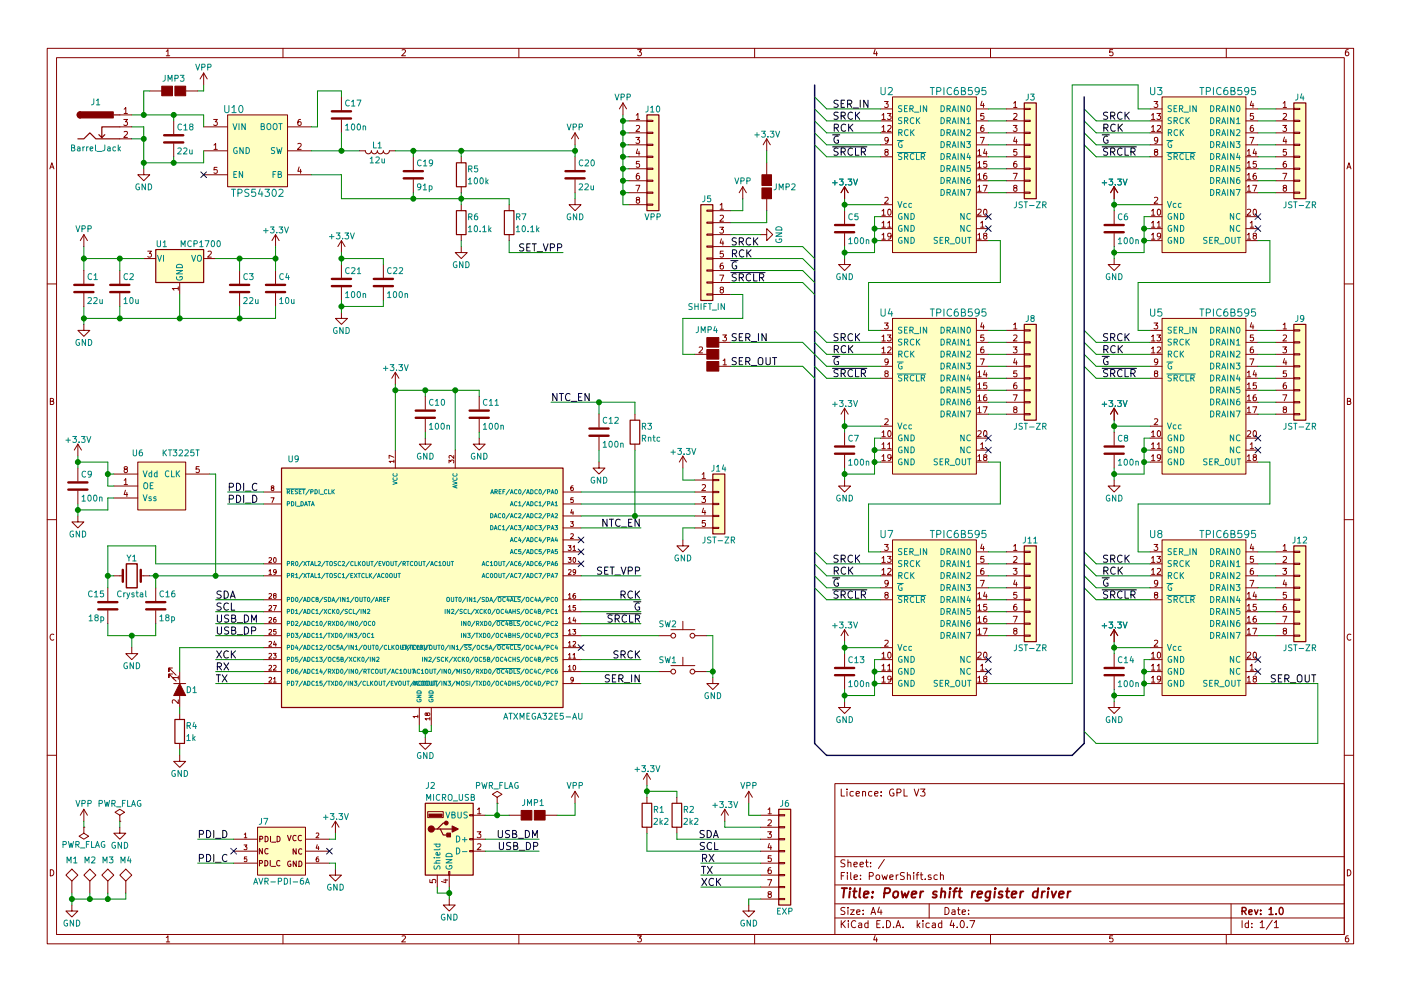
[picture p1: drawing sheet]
<svg xmlns="http://www.w3.org/2000/svg" width="297mm" height="210mm" viewBox="0 0 297 210" stroke-linecap="round" stroke-linejoin="round" font-family="sans-serif">
<g fill="none" stroke="#840000" stroke-width=".21">
<path d="M10 10.3h277v189.9h-277zM12 12.2h273v186.1h-273zM31.7 19.3h2.6M35.3 10.9l.3-.4v1.3M35.3 11.8h.7M39.4 19.3h2.5M43.2 15.5l-.8 1.3M43.2 15.5v2.5M43.2 15.5l.7 1.3M60 10.3v1.9M85.2 10.6l.5-.1 .3 .4-.8 .9h.8M110 10.3v1.9"/>
<path d="M135.2 10.5h.8l-.4 .5 .3 .1 .1 .2-.1 .4-.2 .1-.5-.1M160 10.3v1.9M185.5 10.5l-.3 .9h.8M185.9 11v.8M210 10.3v1.9M235.9 10.5h-.6v.6h.6l.1 .5-.3 .2-.4-.1M260 10.3v1.9M285.9 10.5l-.4 .1-.2 .2-.1 .8 .3 .2 .4-.1 .1-.4-.1-.2-.4-.1-.3 .3M10.6 35.8l.4-1.3 .4 1.3M10.7 35.5h.6M25.4 24.4h2.5M25.4 29.5h2.5"/>
<path d="M25.4 26.9h2.5M26.2 25.3h.8l-.4 .5 .4 .1v.6l-.2 .1-.6-.1M26.3 23.2l.4-.4v1.3M26.3 28l.5-.1 .2 .3-.8 1h.8M26.3 24.1h.7M30.5 35.8v1.3h1.2l-1.2 1.2-1.3-1.2h1.3M36.8 25.6v2.8M36.8 30.5v2.8M43.2 26.9h5.1M43.2 32h5.1M43.2 37.1h5.1M45.3 25.3h.8l-.5 .5 .4 .1v.6l-.2 .1-.5-.1"/>
<path d="M45.4 30.8l.3-.4v1.3M45.4 31.7h.7M46 35.5h-.6v.6h.6v.5l-.2 .2-.4-.2M48.3 24.4h12.7v15.2h-12.7zM61 26.9h5M61 32h5M61 37.1h5M63.1 30.5l.5-.1 .3 .4-.8 .9h.8M63.4 35.4l-.3 .9h.8M63.7 25.3l-.3 .1-.2 .2-.1 .8 .3 .2 .4-.1-.1-.6-.3-.1-.3 .3M63.7 35.9v.9M72.4 20.6v2.8"/>
<path d="M72.4 25.4v2.8M76.2 32h1.3a.64 .64 0 0 0 .6 .6 .64 .64 0 0 0 .6-.6 .64 .64 0 0 0 .7 .6 .64 .64 0 0 0 .6-.6 .64 .64 0 0 0 .7 .6 .64 .64 0 0 0 .6-.6 .64 .64 0 0 0 .6 .6 .64 .64 0 0 0 .6-.6h1.3M87.6 33.3v2.8M87.6 38.1v2.8M97.8 33.3v1.2M97.8 39.6v1.3M121.9 28.2l-.7 1.3M121.9 28.2v2.5M121.9 33.3v2.8M121.9 38.1v2.8M121.9 28.2l.8 1.3M132.1 21.8l-.8 1.3"/>
<path d="M132.1 21.8v2.6M132.1 21.8l.7 1.3M133.3 25.6h3.9M133.3 28.2h3.9M133.3 30.7h3.9M133.3 33.3h3.9M133.3 35.8h3.9M133.3 38.3h3.9M134.8 29.2h.8l-.4 .4 .4 .1v.6l-.2 .1-.6-.1M134.8 39.3h.9l-.6 1.3M134.9 24.4l.4-.3v1.2M134.9 26.7l.5-.1 .2 .4-.8 .9h.8"/>
<path d="M134.9 25.3h.7M135.2 31.6l-.3 .9h.8M135.5 36.8h-.4l-.1 .3-.1 .7 .2 .2 .5-.1-.1-.6h-.4l-.2 .2M135.5 32.1v.9M135.6 34.2h-.6l-.1 .6h.7v.6l-.2 .1-.5-.1M137.2 38.2h1.2v.3h-1.2zM137.2 35.7h1.2v.2h-1.2zM137.2 33.1h1.2v.3h-1.2zM137.2 30.6h1.2v.3h-1.2zM137.2 28.1h1.2v.2h-1.2zM137.2 25.5h1.2v.3h-1.2zM157.5 39.6l-.8 1.3"/>
<path d="M157.5 39.6v2.6M157.5 39.6l.7 1.3M162.6 29.5l-.8 1.2M162.6 29.5v2.5M162.6 34.5v2.6M162.6 29.5l.7 1.2M179.1 39.6l-.8 1.3M179.1 39.6v2.6M179.1 39.6l.7 1.3M186.7 23.1h2.5M186.7 25.6h2.5M186.7 28.2h2.5"/>
<path d="M186.7 30.7h2.5M186.7 33.3h2.5M187 27l.4-.4v1.3M187 24.4l.4-.3v1.2M187 27.9h.7M187 25.3h.7M187.5 21.5h.8l-.4 .5 .4 .1v.6l-.2 .1-.6-.1M187.8 32.2l-.2-.2 .1-.3 .6 .1v.3l-.6 .2-.1 .2 .1 .3 .1 .2h.3l.2-.3v-.3l-.2-.2M188.1 24.1h.8l-.4 .5 .4 .1v.5l-.2 .1-.6-.1M188.2 26.7l.5-.1 .2 .4-.8 .9h.8M188.3 29.7l-.2 .2h-.4v-.6l.4-.1 .2 .2v.7l-.3 .3h-.3M189.2 20.6h17.8v33h-17.8z"/>
<path d="M207 23.1h2.5M207 25.6h2.5M207 28.2h2.5M207 30.7h2.5M207 33.3h2.5M207 35.8h2.5M207 38.3h2.5M207.3 32l.4-.3v1.3M207.3 34.6l.4-.4v1.3M207.3 37.1l.4-.3v1.2M207.3 39.7l.4-.4v1.3M207.3 33h.7"/>
<path d="M207.3 35.5h.7M207.3 38h.7M207.8 29.2h.9l-.5 1.2M208.2 21.5l-.3 .9h.8M208.5 39.3h.8l-.5 1.3M208.5 26.6l-.3 .1-.2 .2-.1 .7 .3 .3 .4-.1-.1-.7h-.3l-.3 .2M208.5 21.9v.9M208.6 24.1h-.6l-.1 .6h.7v.5l-.2 .1-.5-.1M208.8 31.6l-.3 .9h.8M209.1 36.8h-.3l-.2 .3-.1 .7 .3 .2 .4-.1-.1-.6h-.3l-.3 .2M209.1 32.1v.9M209.2 34.2h-.6l-.1 .6h.7v.6l-.2 .1-.5-.1"/>
<path d="M213.4 23.1h3.8M213.4 25.6h3.8M213.4 28.2h3.8M213.4 30.7h3.8M213.4 33.3h3.8M213.4 35.8h3.8M213.4 38.3h3.8M214.8 26.6h.8l-.4 .5 .4 .1v.6l-.2 .1-.6-.1M214.8 36.8h.9l-.6 1.2M214.9 21.9l.4-.4v1.3M214.9 24.2l.5-.1 .2 .3-.8 .9h.8M214.9 22.8h.7"/>
<path d="M215.1 39.8l-.2-.2 .1-.2h.6v.3l-.6 .2-.1 .2 .1 .4 .1 .1h.3l.2-.3v-.3l-.2-.2M215.2 29.1l-.3 .9h.8M215.5 34.2l-.4 .1-.1 .2-.1 .7 .2 .3 .5-.1-.1-.6-.4-.1-.2 .2M215.5 29.6v.8M215.6 31.7h-.6l-.1 .6h.7v.5l-.2 .2-.5-.2M217.2 38.2h1.2v.3h-1.2zM217.2 35.7h1.2v.2h-1.2zM217.2 33.1h1.2v.3h-1.2zM217.2 30.6h1.2v.3h-1.2zM217.2 28.1h1.2v.2h-1.2zM217.2 25.5h1.2v.3h-1.2zM217.2 23h1.2v.2h-1.2z"/>
<path d="M236.2 39.6l-.7 1.3M236.2 39.6v2.6M236.2 39.6l.8 1.3M243.8 23.1h2.6M243.8 25.6h2.6M243.8 28.2h2.6M243.8 30.7h2.6M243.8 33.3h2.6M244.1 27l.4-.4v1.3M244.1 24.4l.4-.3v1.2M244.1 27.9h.8M244.1 25.3h.8"/>
<path d="M244.7 21.5h.8l-.5 .5 .4 .1v.6l-.2 .1-.5-.1M245 32.2l-.2-.2v-.2h.6v.3l-.5 .2-.1 .2v.3l.2 .2h.2l.3-.3-.1-.3-.2-.2M245.3 24.1h.8l-.5 .5 .4 .1v.5l-.2 .1-.5-.1M245.4 26.7l.4-.1 .3 .4-.8 .9h.8M245.5 29.7l-.3 .2h-.3l-.1-.6 .4-.1 .3 .2-.1 .7-.3 .3h-.2M246.4 20.6h17.8v33h-17.8zM264.2 23.1h2.5M264.2 25.6h2.5M264.2 28.2h2.5M264.2 30.7h2.5M264.2 33.3h2.5M264.2 35.8h2.5"/>
<path d="M264.2 38.3h2.5M264.5 32l.3-.3v1.3M264.5 34.6l.3-.4v1.3M264.5 37.1l.3-.3v1.2M264.5 39.7l.3-.4v1.3M264.5 33h.7M264.5 35.5h.7M264.5 38h.7M265 29.2h.8l-.5 1.2M265.4 21.5l-.3 .9h.7M265.6 39.3h.8l-.5 1.3M265.7 26.6l-.4 .1-.2 .2v.7l.2 .3 .4-.1v-.7h-.4l-.2 .2"/>
<path d="M265.7 21.9v.9M265.7 24.1h-.6v.6h.6v.5l-.1 .1-.5-.1M266 31.6l-.3 .9h.7M266.3 36.8h-.4l-.2 .3v.7l.2 .2 .4-.1v-.6h-.4l-.2 .2M266.3 32.1v.9M266.3 34.2h-.6v.6h.6v.6l-.1 .1-.5-.1M270.5 23.1h3.8M270.5 25.6h3.8M270.5 28.2h3.8M270.5 30.7h3.8M270.5 33.3h3.8M270.5 35.8h3.8"/>
<path d="M270.5 38.3h3.8M272 26.6h.8l-.5 .5 .4 .1v.6l-.2 .1-.5-.1M272 36.8h.8l-.5 1.2M272.1 21.9l.3-.4v1.3M272.1 24.2l.4-.1 .3 .3-.8 .9h.8M272.1 22.8h.7M272.3 39.8l-.2-.2v-.2h.6v.3l-.5 .2-.1 .2v.4l.2 .1h.2l.3-.3-.1-.3-.2-.2M272.3 29.1l-.2 .9h.7M272.6 34.2l-.3 .1-.2 .2v.7l.2 .3 .4-.1-.1-.6-.3-.1-.2 .2M272.6 29.6v.8M272.7 31.7h-.6v.6h.6v.5l-.2 .2-.4-.2M274.3 38.2h1.3v.3h-1.3z"/>
<path d="M274.3 35.7h1.3v.2h-1.3zM274.3 33.1h1.3v.3h-1.3zM274.3 30.6h1.3v.3h-1.3zM274.3 28.1h1.3v.2h-1.3zM274.3 25.5h1.3v.3h-1.3zM274.3 23h1.3v.2h-1.3zM285.6 35.8l.4-1.3 .4 1.3M285.7 35.5h.6M17.8 49.8l-.8 1.2M17.8 49.8v2.5M17.8 57.4v2.8M17.8 49.8l.7 1.2"/>
<path d="M25.4 57.4v2.8M30.5 54.9h2.5M31.3 53.3h.8l-.4 .5 .4 .1v.5l-.2 .2-.6-.2M38.1 59.9v2.6M43.2 54.9h2.5M44.1 53.4l.5-.1 .2 .3-.8 1h.8M50.8 57.4v2.8M58.4 49.8l-.7 1.2M58.4 49.8v2.5M58.4 57.4v2.8M58.4 49.8l.8 1.2M72.4 51v2.6"/>
<path d="M72.4 56.1v2.8M72.4 51l-.8 1.3M72.4 51l.8 1.3M81.3 56.1v2.8M97.8 52.3v1.3h1.3l-1.3 1.3-1.3-1.3h1.3M97.8 43.4v1.3M97.8 49.8v1.2M107.9 43.4v1.3M107.9 49.8v1.2M121.9 42.2v1.2h1.3l-1.3 1.3-1.3-1.3h1.3M133.3 43.4h3.9M133.3 40.9h3.9"/>
<path d="M135.1 42.4l-.2-.2 .1-.2h.6v.3l-.6 .1-.1 .2 .1 .4 .1 .1h.3l.2-.2v-.4l-.2-.1M137.2 43.3h1.2v.3h-1.2zM137.2 40.8h1.2v.2h-1.2zM149.9 59.8h1.2v.3h-1.2zM149.9 57.3h1.2v.2h-1.2zM149.9 54.7h1.2v.3h-1.2zM149.9 52.2h1.2v.2h-1.2zM149.9 49.7h1.2v.2h-1.2zM149.9 47.1h1.2v.3h-1.2zM149.9 44.6h1.2v.2h-1.2zM151.1 54.9h3.8M151.1 44.7h3.8"/>
<path d="M151.1 47.2h3.8M151.1 49.8h3.8M151.1 52.3h3.8M151.1 57.4h3.8M151.1 59.9h3.8M152.6 48.2h.8l-.4 .5 .3 .1v.5l-.1 .2-.6-.2M152.6 58.4h.8l-.5 1.2M152.7 43.5l.3-.4v1.3M152.7 45.8l.5-.1 .2 .3-.8 .9h.8M152.7 44.4h.7M153 50.7l-.3 .9h.7M153.3 55.8l-.4 .1-.2 .2v.7l.2 .3 .4-.1v-.6l-.4-.1-.2 .2"/>
<path d="M153.3 51.1v.9M153.3 53.3h-.6v.6h.6v.5l-.1 .2-.5-.2M161.3 49.8h1.3v-1.3l1.2 1.3-1.2 1.2v-1.2M162.6 42.2v2.5M179.1 54.9v1.2h1.2l-1.2 1.3-1.3-1.3h1.3M179.1 44.7v2.8M179.1 49.5v2.8M186.7 48.5h2.5M186.7 43.4h2.5M186.7 46h2.5M186.7 51h2.5M187 44.7l.4-.3v1.3"/>
<path d="M187 47.3l.4-.4v1.3M187 49.8l.4-.3v1.2M187 48.2h.7M187 45.7h.7M187 50.7h.7M187.6 42l.5-.1 .2 .3-.8 .9h.8M188.2 47.3l.4-.4v1.3M188.2 48.2h.7M188.3 44.5l.2-.1a.67 .67 0 0 1 .4 .6 .67 .67 0 0 1-.4 .7l-.3-.5zM188.9 50l-.2 .3-.4-.1v-.6l.4-.1 .2 .2v.7l-.3 .3h-.3M207 48.5h2.5M207 46h2.5"/>
<path d="M207 40.9h2.5M207 51h2.5M207.3 44.5l.5-.1 .2 .3-.8 1h.8M207.3 49.8l.4-.3v1.2M207.3 40.6h.7M207.3 50.7h.7M207.9 47.3l.4-.4v1.3M207.9 48.2h.7M208.6 44.5l.2-.1a.67 .67 0 0 1 .5 .6 .67 .67 0 0 1-.5 .7l-.3-.5zM208.8 50l-.3-.2 .1-.3 .6 .1v.3l-.6 .2-.1 .2 .1 .3 .2 .1h.2l.2-.2v-.4l-.2-.1M213.4 40.9h3.8M217.2 40.8h1.2v.2h-1.2z"/>
<path d="M236.2 54.9v1.2h1.3l-1.3 1.3-1.3-1.3h1.3M236.2 44.7v2.8M236.2 49.5v2.8M243.8 48.5h2.6M243.8 43.4h2.6M243.8 46h2.6M243.8 51h2.6M244.1 44.7l.4-.3v1.3M244.1 47.3l.4-.4v1.3M244.1 49.8l.4-.3v1.2M244.1 48.2h.8M244.1 45.7h.8"/>
<path d="M244.1 50.7h.8M244.8 42l.4-.1 .3 .3-.8 .9h.8M245.4 47.3l.3-.4v1.3M245.4 48.2h.7M245.5 44.5l.1-.1a.67 .67 0 0 1 .5 .6 .67 .67 0 0 1-.5 .7l-.2-.5zM246.1 50l-.3 .3-.3-.1-.1-.6 .4-.1 .3 .2-.1 .7-.3 .3h-.2M264.2 48.5h2.5M264.2 46h2.5M264.2 40.9h2.5M264.2 51h2.5M264.5 44.5l.4-.1 .3 .3-.8 1h.8M264.5 49.8l.3-.3v1.2"/>
<path d="M264.5 40.6h.7M264.5 50.7h.7M265.1 47.3l.3-.4v1.3M265.1 48.2h.7M265.8 44.5l.2-.1a.67 .67 0 0 1 .4 .6 .67 .67 0 0 1-.4 .7l-.3-.5zM265.9 50l-.2-.2 .1-.3 .5 .1v.3l-.5 .2-.1 .2v.3l.2 .1h.3l.2-.2-.1-.4-.1-.1M270.5 40.9h3.8M274.3 40.8h1.3v.2h-1.3zM10 60.2h2M17.8 68.8v1.3h1.2l-1.2 1.3-1.3-1.3h1.3M17.8 62.2v2.8M25.4 62.2v2.8"/>
<path d="M37.8 61.2h-1.3l.4 .4M37.8 60.9v.7M50.8 62.2v2.8M58.4 62.2v2.8M72.4 66.3v1.3h1.3l-1.3 1.2-1.3-1.2h1.3M72.4 61v2.7M81.3 61v2.7M83.8 79v2.5M83.8 79l-.7 1.3M83.8 79l.8 1.3M147.3 75.2h2.6M148.2 73.7l.5-.1 .2 .4-.7 .9h.7"/>
<path d="M149.9 62.4h1.2v.2h-1.2zM151.1 62.5h3.8M152.4 72.6h2.5M152.4 77.7h2.5M152.9 61.4l-.2-.2v-.2h.6v.3l-.5 .2-.1 .2v.3l.2 .2h.3l.2-.3-.1-.3-.1-.2M153.2 71.1h.8l-.4 .4 .4 .1v.6l-.2 .1-.6-.1M153.3 76.5l.4-.4v1.3M153.3 77.4h.7M186.7 70.1h2.5M186.7 72.6h2.5M186.7 75.2h2.5M186.7 77.7h2.5"/>
<path d="M187 74l.4-.4v1.3M187 71.4l.4-.3v1.2M187 74.9h.7M187 72.3h.7M187.5 68.5h.8l-.4 .5 .4 .1v.6l-.2 .1-.6-.1M187.8 79.2l-.2-.2 .1-.3 .6 .1v.3l-.6 .2-.1 .2 .1 .3 .1 .2h.3l.2-.3v-.4l-.2-.1M188.1 71.1h.8l-.4 .4 .4 .1v.6l-.2 .1-.6-.1M188.2 73.7l.5-.1 .2 .4-.8 .9h.8M188.3 76.7l-.2 .2h-.4v-.7l.4-.1 .2 .3v.7l-.3 .3h-.3M189.2 67.6h17.8v33h-17.8zM207 70.1h2.5M207 72.6h2.5"/>
<path d="M207 75.2h2.5M207 77.7h2.5M207.3 79l.4-.3v1.3M207.3 80h.7M207.8 76.1h.9l-.5 1.3M208.2 68.4l-.3 1h.8M208.5 73.6l-.3 .1-.2 .2-.1 .7 .3 .3 .4-.2-.1-.6h-.3l-.3 .2M208.5 68.9v.9M208.6 71.1h-.6l-.1 .5h.7v.6l-.2 .1-.5-.1M208.8 78.6l-.3 .9h.8M209.1 79.1v.9M213.4 70.1h3.8"/>
<path d="M213.4 72.6h3.8M213.4 75.2h3.8M213.4 77.7h3.8M214.8 73.6h.8l-.4 .5 .4 .1v.5l-.2 .2-.6-.2M214.9 68.9l.4-.4v1.3M214.9 71.2l.5-.1 .2 .3-.8 .9h.8M214.9 69.8h.7M215.2 76.1l-.3 .9h.8M215.5 76.5v.9M215.6 78.7h-.6l-.1 .6h.7v.5l-.2 .2-.5-.2M217.2 77.6h1.2v.2h-1.2zM217.2 75.1h1.2v.2h-1.2z"/>
<path d="M217.2 72.5h1.2v.3h-1.2zM217.2 70h1.2v.2h-1.2zM243.8 70.1h2.6M243.8 72.6h2.6M243.8 75.2h2.6M243.8 77.7h2.6M244.1 74l.4-.4v1.3M244.1 71.4l.4-.3v1.2M244.1 74.9h.8M244.1 72.3h.8M244.7 68.5h.8l-.5 .5 .4 .1v.6l-.2 .1-.5-.1M245 79.2l-.2-.2v-.2h.6v.3l-.5 .2-.1 .2v.3l.2 .2h.2l.3-.3-.1-.4-.2-.1"/>
<path d="M245.3 71.1h.8l-.5 .4 .4 .1v.6l-.2 .1-.5-.1M245.4 73.7l.4-.1 .3 .4-.8 .9h.8M245.5 76.7l-.3 .2h-.3l-.1-.7 .4-.1 .3 .3-.1 .7-.3 .3h-.2M246.4 67.6h17.8v33h-17.8zM264.2 70.1h2.5M264.2 72.6h2.5M264.2 75.2h2.5M264.2 77.7h2.5M264.5 79l.3-.3v1.3M264.5 80h.7M265 76.1h.8l-.5 1.3M265.4 68.4l-.3 1h.7"/>
<path d="M265.7 73.6l-.4 .1-.2 .2v.7l.2 .3 .4-.2v-.6h-.4l-.2 .2M265.7 68.9v.9M265.7 71.1h-.6v.5h.6v.6l-.1 .1-.5-.1M266 78.6l-.3 .9h.7M266.3 79.1v.9M270.5 70.1h3.8M270.5 72.6h3.8M270.5 75.2h3.8M270.5 77.7h3.8M272 73.6h.8l-.5 .5 .4 .1v.5l-.2 .2-.5-.2M272.1 68.9l.3-.4v1.3M272.1 71.2l.4-.1 .3 .3-.8 .9h.8"/>
<path d="M272.1 69.8h.7M272.3 76.1l-.2 .9h.7M272.6 76.5v.9M272.7 78.7h-.6v.6h.6v.5l-.2 .2-.4-.2M274.3 77.6h1.3v.2h-1.3zM274.3 75.1h1.3v.2h-1.3zM274.3 72.5h1.3v.3h-1.3zM274.3 70h1.3v.2h-1.3zM285 60.2h2M10.7 85.1h.5l.1-.5-.6-.1v1.3h.5l.2-.4-.3-.3M16.5 94.2l-.8 1.3M16.5 94.2v2.6"/>
<path d="M16.5 99.3v2.8M16.5 94.2l.8 1.3M26.5 99.5l-.2-.2 .1-.2h.6v.3l-.6 .2-.1 .2 .1 .3 .1 .2h.3l.2-.3v-.3l-.2-.2M29.2 98h10.2v10.2h-10.2zM42.2 99h-.6v.6h.6v.5l-.2 .2-.4-.2M83.5 97.9h-1l.3 .3M83.5 97l-1-.4v.7M83.5 97.6v.6M83.8 95.5v3.8M90.2 93v1.2h1.2l-1.2 1.3-1.3-1.3h1.3M90.2 84.1v2.8M90.2 88.9v2.8"/>
<path d="M95.2 98.2v-.6l.4 .3 .1-.3h.4v.6M96.2 96.6v.7l-.7-.7-.3 .2 .1 .4M96.5 95.5v3.8M101.6 93v1.2h1.3l-1.3 1.3-1.3-1.3h1.3M101.6 84.1v2.8M101.6 88.9v2.8M127 98v1.3h1.3l-1.3 1.3-1.3-1.3h1.3M127 87.9v2.8M127 92.7v2.8M134.6 87.9v1.2M134.6 94.2v1.3M144.8 96.8l-.8 1.2"/>
<path d="M144.8 96.8v2.5M144.8 96.8l.7 1.2M179.1 86.6v2.5M179.1 91.7v2.8M179.1 96.5v2.8M179.1 86.6l-.8 1.3M179.1 86.6l.7 1.3M186.7 95.5h2.5M186.7 90.4h2.5M186.7 80.3h2.5M186.7 93h2.5M186.7 98h2.5"/>
<path d="M187 91.7l.4-.3v1.3M187 94.3l.4-.4v1.3M187 96.8l.4-.3v1.2M187 95.2h.7M187 92.7h.7M187 97.7h.7M187.6 88.9l.5-.1 .2 .4-.8 .9h.8M188.2 94.3l.4-.4v1.3M188.2 95.2h.7M188.3 91.5l.2-.1a.67 .67 0 0 1 .4 .6 .67 .67 0 0 1-.4 .7l-.3-.5zM188.9 97l-.2 .3-.4-.1v-.6l.4-.1 .2 .2v.7l-.3 .3h-.3M207 95.5h2.5"/>
<path d="M207 80.3h2.5M207 93h2.5M207 82.8h2.5M207 85.3h2.5M207 87.9h2.5M207 98h2.5M207.3 91.5l.5-.1 .2 .3-.8 1h.8M207.3 81.6l.4-.4v1.3M207.3 84.1l.4-.3v1.2M207.3 86.7l.4-.4v1.3M207.3 96.8l.4-.3v1.2M207.3 82.5h.7"/>
<path d="M207.3 85h.7M207.3 87.6h.7M207.3 97.7h.7M207.9 94.3l.4-.4v1.3M207.9 95.2h.7M208.5 86.3h.8l-.5 1.3M208.6 91.5l.2-.1a.67 .67 0 0 1 .5 .6 .67 .67 0 0 1-.5 .7l-.3-.5zM208.8 97l-.3-.2 .1-.3 .6 .1v.3l-.6 .1-.1 .3 .1 .3 .2 .1h.2l.2-.2v-.4l-.2-.1M209.1 83.8h-.3l-.2 .3-.1 .7 .3 .2 .4-.1-.1-.6-.3-.1-.3 .3M209.2 81.2h-.6l-.1 .6h.7v.6l-.2 .1-.5-.1M213.4 80.3h3.8M213.4 82.8h3.8"/>
<path d="M213.4 85.3h3.8M213.4 87.9h3.8M214.8 83.8h.9l-.6 1.2M215.1 86.8l-.2-.2 .1-.2h.6v.3l-.6 .2-.1 .2 .1 .3 .1 .2h.3l.2-.3v-.3l-.2-.2M215.5 81.2l-.4 .1-.1 .2-.1 .7 .2 .3 .5-.1-.1-.6-.4-.1-.2 .2M217.2 87.8h1.2v.2h-1.2zM217.2 85.2h1.2v.3h-1.2zM217.2 82.7h1.2v.2h-1.2zM217.2 80.1h1.2v.3h-1.2zM236.2 86.6v2.5M236.2 91.7v2.8M236.2 96.5v2.8"/>
<path d="M236.2 86.6l-.7 1.3M236.2 86.6l.8 1.3M243.8 95.5h2.6M243.8 90.4h2.6M243.8 80.3h2.6M243.8 93h2.6M243.8 98h2.6M244.1 91.7l.4-.3v1.3M244.1 94.3l.4-.4v1.3M244.1 96.8l.4-.3v1.2M244.1 95.2h.8M244.1 92.7h.8"/>
<path d="M244.1 97.7h.8M244.8 88.9l.4-.1 .3 .4-.8 .9h.8M245.4 94.3l.3-.4v1.3M245.4 95.2h.7M245.5 91.5l.1-.1a.67 .67 0 0 1 .5 .6 .67 .67 0 0 1-.5 .7l-.2-.5zM246.1 97l-.3 .3-.3-.1-.1-.6 .4-.1 .3 .2-.1 .7-.3 .3h-.2M264.2 95.5h2.5M264.2 80.3h2.5M264.2 93h2.5M264.2 82.8h2.5M264.2 85.3h2.5M264.2 87.9h2.5"/>
<path d="M264.2 98h2.5M264.5 91.5l.4-.1 .3 .3-.8 1h.8M264.5 81.6l.3-.4v1.3M264.5 84.1l.3-.3v1.2M264.5 86.7l.3-.4v1.3M264.5 96.8l.3-.3v1.2M264.5 82.5h.7M264.5 85h.7M264.5 87.6h.7M264.5 97.7h.7M265.1 94.3l.3-.4v1.3M265.1 95.2h.7"/>
<path d="M265.6 86.3h.8l-.5 1.3M265.8 91.5l.2-.1a.67 .67 0 0 1 .4 .6 .67 .67 0 0 1-.4 .7l-.3-.5zM265.9 97l-.2-.2 .1-.3 .5 .1v.3l-.5 .1-.1 .3v.3l.2 .1h.3l.2-.2-.1-.4-.1-.1M266.3 83.8h-.4l-.2 .3v.7l.2 .2 .4-.1v-.6l-.4-.1-.2 .3M266.3 81.2h-.6v.6h.6v.6l-.1 .1-.5-.1M270.5 80.3h3.8M270.5 82.8h3.8M270.5 85.3h3.8M270.5 87.9h3.8M272 83.8h.8l-.5 1.2M272.3 86.8l-.2-.2v-.2h.6v.3l-.5 .2-.1 .2v.3l.2 .2h.2l.3-.3-.1-.3-.2-.2M272.6 81.2l-.3 .1-.2 .2v.7l.2 .3 .4-.1-.1-.6-.3-.1-.2 .2"/>
<path d="M274.3 87.8h1.3v.2h-1.3zM274.3 85.2h1.3v.3h-1.3zM274.3 82.7h1.3v.2h-1.3zM274.3 80.1h1.3v.3h-1.3zM285.7 85.1h.5l.1-.5-.6-.1v1.3h.5l.2-.4-.3-.3M10 110.3h2M16.5 109.5v1.2h1.3l-1.3 1.3-1.3-1.3h1.3M16.5 104.1v2.8M24.1 103.1h5.1M24.1 105.7h5.1M24.1 100.6h5.1M26.3 101.9l.4-.4v1.3"/>
<path d="M26.3 102.8h.7M26.6 104l-.3 .9h.8M26.9 104.5v.9M39.4 100.6h5M55.9 106.9h3.8M55.9 104.4h3.8M55.9 119.6h3.8M57 118.4l.4-.1 .2 .3-.6 .7h.6M57.5 105.6h.6l-.4 1M57.7 103.5l-.2-.2 .1-.2h.4v.3l-.5 .3 .2 .4 .3-.1v-.4l-.1-.1M58.1 118.4l.1-.1a.49 .49 0 0 1 .4 .5 .49 .49 0 0 1-.5 .5l-.1-.4zM119.4 114.5h3.8"/>
<path d="M119.4 112h3.8M119.4 109.5h3.8M119.4 106.9h3.8M119.4 104.4h3.8M119.4 119.6h3.8M119.4 117.1h3.8M120.5 118.3h.6l-.3 .4 .3 .1v.4h-.6M120.5 115.8h.6l-.3 .3 .3 .2v.4h-.6M121 110.7h.6l-.4 .4 .3 .1v.4h-.5M121 113.3l.4-.1 .2 .3-.6 .7h.6M121.2 108.1l-.2 .7h.6M121.5 103.1l-.4 .1-.1 .7 .2 .2 .3-.1v-.5l-.3-.1-.2 .3"/>
<path d="M121.5 116.1l.3-.3v1M121.5 108.5v.7M121.5 116.8h.5M121.5 105.6h-.4l-.1 .5 .5-.1v.5h-.5M121.6 118.4l.1-.1a.49 .49 0 0 1 .4 .5 .49 .49 0 0 1-.5 .5l-.1-.4zM144.8 114.5v1.3h1.2l-1.2 1.3-1.3-1.3h1.3M147.3 112h3.8M147.3 109.5h3.8M147.3 106.9h3.8M147.3 104.4h3.8M147.3 101.8h3.8M148.8 105.4h.8l-.5 .4 .4 .1v.6l-.1 .1-.6-.1"/>
<path d="M148.9 100.6l.3-.3v1.2M148.9 102.9l.5-.1 .2 .4-.8 .9h.8M148.9 101.5h.7M149.1 107.8l-.2 .9h.7M149.5 108.3v.9M149.5 110.4h-.6v.6h.6v.6l-.1 .1-.5-.1M151.1 111.9h1.3v.2h-1.3zM151.1 109.3h1.3v.3h-1.3zM151.1 106.8h1.3v.3h-1.3zM151.1 104.3h1.3v.2h-1.3zM151.1 101.7h1.3v.3h-1.3zM179.1 101.8v1.3h1.2l-1.2 1.3-1.3-1.3h1.3"/>
<path d="M186.7 119.6h2.5M186.7 117.1h2.5M187 118.4l.4-.3v1.2M187 119.3h.7M187.5 115.5h.8l-.4 .5 .4 .1v.6l-.2 .1-.6-.1M188.1 118.1h.8l-.4 .4 .4 .1v.6l-.2 .1-.6-.1M189.2 114.5h17.8v33.1h-17.8zM207 119.6h2.5M207 117.1h2.5M208.2 115.4l-.3 1h.8M208.5 115.9v.9M208.6 118.1h-.6l-.1 .5h.7v.6l-.2 .1-.5-.1"/>
<path d="M213.4 119.6h3.8M213.4 117.1h3.8M214.9 115.9l.4-.4v1.3M214.9 118.2l.5-.1 .2 .3-.8 .9h.8M214.9 116.8h.7M217.2 119.5h1.2v.3h-1.2zM217.2 117h1.2v.2h-1.2zM236.2 101.8v1.3h1.3l-1.3 1.3-1.3-1.3h1.3M243.8 119.6h2.6M243.8 117.1h2.6M244.1 118.4l.4-.3v1.2M244.1 119.3h.8"/>
<path d="M244.7 115.5h.8l-.5 .5 .4 .1v.6l-.2 .1-.5-.1M245.3 118.1h.8l-.5 .4 .4 .1v.6l-.2 .1-.5-.1M246.4 114.5h17.8v33.1h-17.8zM264.2 119.6h2.5M264.2 117.1h2.5M265.4 115.4l-.3 1h.7M265.7 115.9v.9M265.7 118.1h-.6v.5h.6v.6l-.1 .1-.5-.1M270.5 119.6h3.8M270.5 117.1h3.8M272.1 115.9l.3-.4v1.3M272.1 118.2l.4-.1 .3 .3-.8 .9h.8"/>
<path d="M272.1 116.8h.7M274.3 119.5h1.3v.3h-1.3zM274.3 117h1.3v.2h-1.3zM285 110.3h2M11.4 134.6a.58 .58 0 0 0-.8 .6 .58 .58 0 0 0 .8 .5M22.9 124.7v2.8M22.9 129.5v2.8M24.1 122.2h1.9M27.9 137.4v1.3h1.3l-1.3 1.2-1.2-1.2h1.2M29.8 122.2h1.9M33 124.7v2.8M33 129.5v2.8"/>
<path d="M55.9 139.9h3.8M55.9 137.4h3.8M55.9 134.9h3.8M55.9 132.3h3.8M55.9 129.8h3.8M55.9 127.2h3.8M55.9 122.2h3.8M57 138.7l.4-.1 .2 .3-.6 .7h.6M57 136.2l.4-.1 .2 .3-.6 .7h.6M57 133.6l.4-.1 .2 .4-.6 .7h.6M57 131.1l.4-.1 .2 .3-.6 .7h.6M57 128.6l.4-.1 .2 .3-.6 .7h.6"/>
<path d="M57 126l.4-.1 .2 .3-.6 .7h.6M57 121.2l.3-.4v1.1M57 121.9h.6M57.9 138.6h.6l-.3 .4 .3 .1v.4h-.6M57.9 128.5h.7l-.4 1M58.2 126.4l-.2-.2 .1-.2h.4v.3l-.5 .3 .2 .3 .3-.1v-.3l-.1-.1M58.2 136l-.2 .8h.6M58.5 131l-.4 .1-.1 .7 .2 .2 .3-.1v-.5h-.3l-.2 .2M58.5 136.4v.7M58.5 133.5h-.5v.5h.5v.5h-.5M58.5 121.3l-.1 .2-.3-.1v-.5l.3-.1 .1 .3v.5l-.4 .3M119.4 139.9h3.8"/>
<path d="M119.4 137.4h3.8M119.4 134.9h3.8M119.4 132.3h3.8M119.4 129.8h3.8M119.4 127.2h3.8M119.4 122.2h3.8M120.5 138.9l.3-.3v1M120.5 136.4l.3-.3v1M120.5 133.9l.3-.4v1.1M120.5 131.3l.3-.3v1M120.5 128.8l.3-.3v1M120.5 126.2l.3-.3v1"/>
<path d="M120.5 120.9l.4-.1 .2 .4-.6 .7h.6M120.5 139.6h.6M120.5 137.1h.6M120.5 134.6h.6M120.5 132h.6M120.5 129.5h.6M120.5 126.9h.6M121.4 133.5h.6l-.3 .4 .3 .1v.5h-.6M121.5 138.9l.3-.3v1M121.5 136.2l.4-.1 .1 .3-.6 .7h.6M121.5 139.6h.5M121.7 131l-.2 .7h.6"/>
<path d="M122 125.9l-.4 .1-.1 .7 .2 .2 .3-.1v-.4l-.3-.1-.2 .2M122 131.3v.7M122 128.5h-.5v.5l.5-.1v.5h-.5M122 121.3l-.1 .2-.3-.1v-.5l.3-.1 .1 .3v.5l-.4 .3M139.7 134.9h2.5M142.2 133.6h5.1M144.8 131.8v1.8M144.8 139.4v1.8M147.3 134.9h2.6M179.1 133.6v2.5M179.1 138.7v2.8M179.1 133.6l-.8 1.3"/>
<path d="M179.1 133.6l.7 1.3M186.7 139.9h2.5M186.7 137.4h2.5M186.7 127.2h2.5M186.7 122.2h2.5M186.7 124.7h2.5M187 138.7l.4-.3v1.2M187 120.9l.4-.3v1.3M187 139.6h.7M187 121.9h.7M187.6 135.9l.5-.1 .2 .4-.8 .9h.8M187.8 126.2l-.2-.2 .1-.3 .6 .1v.3l-.6 .2-.1 .2 .1 .3 .1 .1h.3l.2-.2v-.4l-.2-.1"/>
<path d="M188.2 120.7l.5-.1 .2 .3-.8 1h.8M188.3 123.7l-.2 .2-.4-.1v-.6l.4-.1 .2 .3v.7l-.3 .3h-.3M188.3 138.5l.2-.1a.67 .67 0 0 1 .4 .6 .67 .67 0 0 1-.4 .6l-.3-.4zM207 139.9h2.5M207 134.9h2.5M207 132.3h2.5M207 129.8h2.5M207 127.2h2.5M207 122.2h2.5M207 124.7h2.5M207.3 138.5l.5-.1 .2 .3-.8 .9h.8M207.3 126l.4-.3v1.2"/>
<path d="M207.3 128.6l.4-.4v1.3M207.3 131.1l.4-.3v1.2M207.3 133.6l.4-.3v1.3M207.3 134.6h.7M207.3 132h.7M207.3 129.5h.7M207.3 126.9h.7M207.8 123.1h.9l-.5 1.3M208.5 133.3h.8l-.5 1.3M208.5 120.6h-.3l-.2 .3-.1 .7 .3 .3 .4-.2-.1-.6h-.3l-.3 .2M208.6 138.5l.2-.1a.67 .67 0 0 1 .5 .6 .67 .67 0 0 1-.5 .6l-.3-.4zM208.8 125.6l-.3 .9h.8"/>
<path d="M209.1 130.8h-.3l-.2 .3-.1 .7 .3 .2 .4-.1-.1-.6-.3-.1-.3 .3M209.1 126.1v.8M209.2 128.2h-.6l-.1 .6h.7v.6l-.2 .1-.5-.1M213.4 134.9h3.8M213.4 132.3h3.8M213.4 129.8h3.8M213.4 127.2h3.8M213.4 122.2h3.8M213.4 124.7h3.8M214.8 120.6h.8l-.4 .5 .4 .1v.5l-.2 .2-.6-.2M214.8 130.8h.9l-.6 1.2M215.1 133.8l-.2-.2 .1-.2h.6v.3l-.6 .2-.1 .2 .1 .3 .1 .2h.3l.2-.3v-.3l-.2-.2"/>
<path d="M215.2 123.1l-.3 .9h.8M215.5 128.2l-.4 .1-.1 .2-.1 .7 .2 .3 .5-.1-.1-.7h-.4l-.2 .2M215.5 123.5v.9M215.6 125.7h-.6l-.1 .6h.7v.5l-.2 .1-.5-.1M217.2 134.7h1.2v.3h-1.2zM217.2 132.2h1.2v.3h-1.2zM217.2 129.7h1.2v.2h-1.2zM217.2 127.1h1.2v.3h-1.2zM217.2 124.6h1.2v.2h-1.2zM217.2 122h1.2v.3h-1.2zM236.2 133.6v2.5M236.2 138.7v2.8"/>
<path d="M236.2 133.6l-.7 1.3M236.2 133.6l.8 1.3M243.8 139.9h2.6M243.8 137.4h2.6M243.8 127.2h2.6M243.8 122.2h2.6M243.8 124.7h2.6M244.1 138.7l.4-.3v1.2M244.1 120.9l.4-.3v1.3M244.1 139.6h.8M244.1 121.9h.8M244.8 135.9l.4-.1 .3 .4-.8 .9h.8"/>
<path d="M245 126.2l-.2-.2v-.2h.6v.3l-.5 .2-.1 .2v.3l.2 .1h.2l.3-.2-.1-.4-.2-.1M245.4 120.7l.4-.1 .3 .3-.8 1h.8M245.5 123.7l-.3 .2-.3-.1-.1-.6 .4-.1 .3 .3-.1 .7-.3 .3h-.2M245.5 138.5l.1-.1a.67 .67 0 0 1 .5 .6 .67 .67 0 0 1-.5 .6l-.2-.4zM264.2 139.9h2.5M264.2 134.9h2.5M264.2 132.3h2.5M264.2 129.8h2.5M264.2 127.2h2.5M264.2 122.2h2.5M264.2 124.7h2.5M264.5 138.5l.4-.1 .3 .3-.8 .9h.8"/>
<path d="M264.5 126l.3-.3v1.2M264.5 128.6l.3-.4v1.3M264.5 131.1l.3-.3v1.2M264.5 133.6l.3-.3v1.3M264.5 134.6h.7M264.5 132h.7M264.5 129.5h.7M264.5 126.9h.7M265 123.1h.8l-.5 1.3M265.6 133.3h.8l-.5 1.3M265.7 120.6h-.4l-.2 .3v.7l.2 .3 .4-.2v-.6h-.4l-.2 .2M265.8 138.5l.2-.1a.67 .67 0 0 1 .4 .6 .67 .67 0 0 1-.4 .6l-.3-.4z"/>
<path d="M266 125.6l-.3 .9h.7M266.3 130.8h-.4l-.2 .3v.7l.2 .2 .4-.1v-.6l-.4-.1-.2 .3M266.3 126.1v.8M266.3 128.2h-.6v.6h.6v.6l-.1 .1-.5-.1M270.5 134.9h3.8M270.5 132.3h3.8M270.5 129.8h3.8M270.5 127.2h3.8M270.5 122.2h3.8M270.5 124.7h3.8M272 120.6h.8l-.5 .5 .4 .1v.5l-.2 .2-.5-.2M272 130.8h.8l-.5 1.2"/>
<path d="M272.3 133.8l-.2-.2v-.2h.6v.3l-.5 .2-.1 .2v.3l.2 .2h.2l.3-.3-.1-.3-.2-.2M272.3 123.1l-.2 .9h.7M272.6 128.2l-.3 .1-.2 .2v.7l.2 .3 .4-.1-.1-.7h-.3l-.2 .2M272.6 123.5v.9M272.7 125.7h-.6v.6h.6v.5l-.2 .1-.4-.1M274.3 134.7h1.3v.3h-1.3zM274.3 132.2h1.3v.3h-1.3zM274.3 129.7h1.3v.2h-1.3zM274.3 127.1h1.3v.3h-1.3zM274.3 124.6h1.3v.2h-1.3zM274.3 122h1.3v.3h-1.3zM286.4 134.6a.58 .58 0 0 0-.8 .6 .58 .58 0 0 0 .8 .5"/>
<path d="M36.6 141.7h-.8v.8v-.8l1.5 1.6M36.6 143h-.8v.8v-.8l1.5 1.5M36.8 145h2.6M37.8 143.8h-1.3l.4 .3M37.8 148.5v.8l-.9-.8-.4 .2 .1 .5M37.8 143.4v.7M38.1 142.5v7.6M38.1 151.4v1.2M38.1 157.7v1.3M55.9 145h3.8M55.9 142.5h3.8M57 143.8l.4-.1 .2 .3-.6 .7h.6"/>
<path d="M57 141.3l.4-.1 .2 .3-.6 .7h.6M58 144l.3-.3v1M58 141.3l.4-.1 .1 .3-.6 .7h.6M58 144.7h.5M88.6 152h-1l.3 .3M88.6 151.7v.6M88.9 150.1v3.8M90.2 156.5v1.2h1.2l-1.2 1.3-1.3-1.3h1.3M90.6 151.4l.2-.1 .3 .1v.3l-.3 .1-.4-.5h-.2v.4l.2 .1 .2-.2M91.1 152.5h-1l.3 .3M91.1 152.2v.6M91.4 150.1v3.8"/>
<path d="M119.4 145h3.8M119.4 142.5h3.8M120.5 141.5l.3-.3v1M120.5 142.2h.6M121.6 144.1l-.2 .2h-.3v-.5l.3-.1 .2 .2-.1 .6-.4 .2M121.6 141.3l.1-.1a.49 .49 0 0 1 .4 .5 .49 .49 0 0 1-.5 .4l-.1-.3zM139.7 142.5h2.5M142.2 141.2h5.1M147.3 142.5h2.6M151.1 143.8v1.2h-1.2l1.2 1.3 1.3-1.3h-1.3M179.1 148.8v1.3h1.2l-1.2 1.3-1.3-1.3h1.3M179.1 143.5v2.8"/>
<path d="M186.7 145h2.5M186.7 142.5h2.5M187 141.3l.4-.4v1.3M187 143.8l.4-.3v1.2M187 142.2h.7M187 144.7h.7M188.2 141.3l.4-.4v1.3M188.2 142.2h.7M188.9 144l-.2 .2h-.4v-.6l.4-.1 .2 .2v.7l-.3 .3h-.3M207 145h2.5M207 142.5h2.5M207.3 143.8l.4-.3v1.2"/>
<path d="M207.3 144.7h.7M207.9 141.3l.4-.4v1.3M207.9 142.2h.7M208.8 144l-.3-.2 .1-.3 .6 .1v.3l-.6 .1-.1 .2 .1 .4 .2 .1h.2l.2-.2v-.4l-.2-.1M236.2 148.8v1.3h1.3l-1.3 1.3-1.3-1.3h1.3M236.2 143.5v2.8M243.8 145h2.6M243.8 142.5h2.6M244.1 141.3l.4-.4v1.3M244.1 143.8l.4-.3v1.2M244.1 142.2h.8M244.1 144.7h.8"/>
<path d="M245.4 141.3l.3-.4v1.3M245.4 142.2h.7M246.1 144l-.3 .2h-.3l-.1-.6 .4-.1 .3 .2-.1 .7-.3 .3h-.2M264.2 145h2.5M264.2 142.5h2.5M264.5 143.8l.3-.3v1.2M264.5 144.7h.7M265.1 141.3l.3-.4v1.3M265.1 142.2h.7M265.9 144l-.2-.2 .1-.3 .5 .1v.3l-.5 .1-.1 .2v.4l.2 .1h.3l.2-.2-.1-.4-.1-.1M10 160.2h2M17.8 175.5h.1"/>
<path d="M17.8 175.5v1.3l1 .6-1 .6-1-.6 1-.6M17.8 171.7v2.5M17.8 171.7l-.8 1.3M17.8 171.7l.7 1.3M25.4 175.5v1.3h1.3l-1.3 1.2-1.3-1.2h1.3M25.4 174.2h.1M25.4 173l1-.7-1-.6-1 .6 1 .7v1.2M38.1 160.3v1.2h1.3l-1.3 1.3-1.3-1.3h1.3M49.5 178h5.1M51.7 179.3h.6l-.3 .3 .3 .2v.4h-.6M51.8 177l.3-.3v1M51.8 177.7h.5"/>
<path d="M54.6 175.5h10.2v10.2h-10.2zM64.8 178h5M67 176.8l.4-.1 .2 .3-.6 .7h.6M67.3 179.2l-.3 .8h.6M67.5 179.6v.7M71.1 174.2l-.7 1.3M71.1 174.2v2.6M71.1 174.2l.8 1.3M90.7 172.2h3.3v1.3h-3.3zM99.6 177.9h.7v.3h-.7zM99.6 172.8h.7v.3h-.7zM100.3 178h2.6"/>
<path d="M100.3 173h2.6M101.2 176.5h.8l-.5 .5 .4 .1v.5l-.2 .1-.5-.1M101.2 171.7l.4-.3v1.3M101.2 179.1l.5-.1 .3 .4-.8 .9h.8M101.2 172.7h.8M105.4 170.4h.1M105.4 169.2l1-.7-1-.6-1 .6 1 .7v1.2M107.9 173h2.6M115.6 173h2.5M121.9 167.9v2.5M121.9 167.9l-.7 1.3M121.9 167.9l.8 1.3"/>
<path d="M137.2 164.1v2.5M137.2 169.2v1.2M137.2 175.5v1.3M137.2 164.1l-.8 1.2M137.2 164.1l.7 1.2M143.5 169.2v1.2M143.5 175.5v1.3M153.7 171.7l-.8 1.3M153.7 171.7v2.5M153.7 171.7l.7 1.3M158.7 167.9l-.7 1.3M158.7 167.9v2.5"/>
<path d="M158.7 167.9l.8 1.3M161.3 178h3.8M161.3 173h3.8M161.3 175.5h3.8M162.8 176.5h.8l-.5 .5 .4 .1v.5l-.2 .1-.5-.1M162.8 171.7l.4-.3v1.3M162.8 174l.5-.1 .3 .4-.8 .9h.8M162.8 172.7h.8M163.1 178.9l-.3 1h.8M163.4 179.4v.9M165.1 177.9h1.3v.3h-1.3zM165.1 175.4h1.3v.2h-1.3z"/>
<path d="M165.1 172.8h1.3v.3h-1.3zM177 166.3h108v32h-108zM178.4 167.4v1.5h.7M179.6 167.4v.2M179.6 167.9v1M180.9 168l-.4-.1-.3 .3 .1 .6 .2 .1 .4-.1M181.5 168.4l.7-.1v-.3l-.5-.1-.2 .2 .1 .7h.6M182.9 168l.2-.1 .4 .1v.9M182.9 167.9v1M184.9 168l-.5-.1-.3 .3 .1 .6 .2 .1 .5-.1M185.4 168.4l.8-.1-.1-.3-.4-.1-.3 .2 .1 .7h.6M186.8 168.8v.1"/>
<path d="M186.8 168v.1M189.5 167.5a.69 .69 0 0 0-.9 .7 .69 .69 0 0 0 .9 .6v-.5h-.2M190.2 168.2l.7-.1 .1-.2v-.3l-.2-.2h-.6v1.5M191.7 167.4v1.5h.7M193.8 167.4l.5 1.5 .5-1.5M195.2 167.4h.9l-.5 .6 .4 .1v.7l-.2 .1-.6-.1M285 160.2h2M10.7 184.5a.65 .65 0 0 1 .7 .7 .65 .65 0 0 1-.7 .6zM15.2 184.4l1.3 1.3-1.3 1.2-1.2-1.2zM15.2 192v1.3h1.3l-1.3 1.3-1.2-1.3h1.2M15.2 186.9v2.6M17.8 185.7l1.2-1.3 1.3 1.3-1.3 1.2z"/>
<path d="M19 186.9v2.6M22.9 184.4l1.2 1.3-1.2 1.2-1.3-1.2zM22.9 186.9v2.6M26.7 184.4l1.2 1.3-1.2 1.2-1.3-1.2zM26.7 186.9v2.6M35.3 198.9l.3-.4v1.3M35.3 199.8h.7M49.5 180.6h5.1M49.5 183.1h5.1M52.3 181.8h-.5v.5l.5-.1v.5h-.5M60 198.3v1.9M64.8 180.6h5"/>
<path d="M64.8 183.1h5M67.5 181.8l-.3 .1-.2 .7 .2 .2 .4-.1-.1-.5h-.3l-.2 .2M71.1 184.4v1.3h1.3l-1.3 1.2-1.3-1.2h1.3M85.2 198.6l.5-.1 .3 .4-.8 .9h.8M91.1 186.6v.6l.6 .1v-.7h.6l.1 .2-.1 .5M92.7 185.7v2.5M94.1 186.7h.8M94.5 186.5v.8l-.9-.3M95.1 184.9h.3v.8h-.3zM95.2 190.7v1.3h1.3l-1.3 1.3-1.2-1.3h1.2M95.2 185.7v2.5M99.6 180.5h.7v.2h-.7z"/>
<path d="M100.3 180.6h2.6M110 198.3v1.9M135.2 198.5h.8l-.4 .5 .3 .1 .1 .2-.1 .4-.2 .1-.5-.1M158.7 192v1.3h1.3l-1.3 1.3-1.2-1.3h1.2M160 198.3v1.9M161.3 180.6h3.8M161.3 183.1h3.8M161.3 185.7h3.8M161.3 188.2h3.8M161.3 190.7h3.8M162.8 186.6h.8l-.5 1.3M163.1 189.7l-.3-.2 .1-.3 .6 .1v.3l-.6 .2-.1 .2 .1 .3 .2 .1h.2l.3-.2-.1-.4-.2-.1"/>
<path d="M163.4 184.1h-.3l-.2 .3-.1 .7 .3 .3 .4-.2-.1-.6h-.3l-.3 .2M163.5 181.6h-.6l-.1 .5h.7v.6l-.2 .1-.5-.1M165.1 190.6h1.3v.3h-1.3zM165.1 188.1h1.3v.2h-1.3zM165.1 185.5h1.3v.3h-1.3zM165.1 183h1.3v.3h-1.3zM165.1 180.5h1.3v.2h-1.3zM177 194.8h108M177 191.8h108M177 187.8h108M177 181.8h108M178.4 195.3v1.5"/>
<path d="M178.4 185.8h.5M178.6 196l.6 .8M179.1 185.1h-.7v1.5M179.1 192.6l-.5-.1-.3 .3 .1 .3 .7 .4v.4l-.2 .1-.6-.1M179.1 182.5l-.5-.1-.3 .3 .1 .3 .7 .4v.4l-.2 .1-.6-.1M179.2 195.3l-.8 .9M179.7 185.1v.2M179.7 185.6v1M179.8 192.5v.2M179.8 183.1l.2-.2 .4 .1v.9M179.8 182.4v1.5M179.8 193v1"/>
<path d="M179.9 195.3v.2M179.9 195.8v1M180.3 193h.8l-.8 1h.8M180.4 185.1v1.3l.2 .2M181.1 183.4l.7-.1-.1-.3-.4-.1-.2 .2v.7h.6M181.1 186.1l.7-.1-.1-.3-.4-.1-.2 .2 .1 .7h.5M181.4 195.5a.71 .71 0 0 0-1 .5 .71 .71 0 0 0 .8 .8l.2-.1M181.6 193.5l.7-.1v-.3l-.4-.1-.3 .2 .1 .7h.6M182.1 195.9h.6v.9M182.3 183.4l.8-.1-.1-.3-.4-.1-.3 .2 .1 .7h.6M182.4 186.5v.1M182.4 185.7v.1"/>
<path d="M182.7 196.2l-.7 .3 .2 .3 .5-.1M183 193.9v.1M183 193.1v.1M183.5 182.9h.6M183.7 182.4v1.3l.4 .2M184 195.9l-.4-.1-.3 .3 .1 .6 .2 .1 .4-.1M184 195.3v1.5M184.3 185.9l.7-.1 .2-.2-.1-.3-.2-.2h-.6v1.5M184.6 183.8v.1M184.6 183v.1M184.7 194l.4-1.5 .5 1.5M184.8 193.6h.7"/>
<path d="M185.5 198.5l-.3 .9h.8M185.8 185.7l.2-.1 .4 .1 .1 .6-.1 .2-.4 .1-.2-.1zM185.9 199v.8M185.9 196h.5M186.4 192.5l-.3 1h.9M186.6 195.3h-.7v1.5h.7M186.8 193v1M187 185.6l.3 1 .3-.7 .3 .7 .2-1M187.2 196.7v.1M187.5 182.3l-1.3 2M188 195.3a.76 .76 0 0 1 .8 .8 .76 .76 0 0 1-.8 .7zM188.6 186.1l.8-.1-.1-.3-.4-.1-.3 .2 .1 .7h.6"/>
<path d="M189.5 196.7v.1M190 196.8l.4-1.5 .6 1.5M190 185.6v1M190.1 196.4h.7M190.4 185.6l-.4 .3M191.5 196.7v.1M191.7 185.2l-.5-.1-.3 .3 .1 .3 .7 .3v.5l-.2 .1-.6-.1M192.4 185.7l.2-.1 .4 .1v.9M192.4 185.1v1.5M193.7 185.1v.2M193.7 185.6v1M194.2 185.6h.6"/>
<path d="M194.5 195.3v1.5M194.6 196.3l.4 .5M194.8 185.1l-.4 .2v1.3M195 195.8l-.5 .6M195.1 185.6h.6M195.3 185.1v1.3l.4 .2M195.7 195.3v.2M195.7 195.8v1M196.2 186.5v.1M197 191.8v3M197 195.9l-.4-.1-.3 .3 .1 .6 .2 .1 .4-.1M197.4 185.7l-.4-.1-.2 .2 .1 .2 .5 .2v.3h-.6"/>
<path d="M197.7 195.9h.6v.9M198.3 196.2l-.7 .3 .2 .3 .5-.1M198.7 185.7l-.4-.1-.3 .3 .1 .6 .2 .1 .4-.1M199.4 185.7l.2-.1 .4 .1v.9M199.4 185.1v1.5M199.7 195.9l-.5-.1-.2 .3v.6l.2 .1 .5-.1M199.7 195.3v1.5M200.4 192.5a.76 .76 0 0 1 .8 .8 .76 .76 0 0 1-.8 .7zM201.8 195.2l-.4 1.1h1M201.9 193.1h.5l.1 .9M202.2 195.8v1M202.5 193.4l-.7 .3 .2 .3 .5-.1"/>
<path d="M202.9 196.7v.1M203 193h.6M203.2 192.5v1.3l.4 .2M203.8 195.4l.1-.1a.8 .8 0 0 1 .6 .8 .8 .8 0 0 1-.6 .7 .97 .97 0 0 1-.1-1.4zM204 193.5l.7-.1-.1-.3-.4-.1-.2 .2 .1 .7h.5M205.1 196.7v.1M205.4 193.9v.1M205.4 193.1v.1M205.6 195.3h1.1l-.7 1.5M210 198.3v1.9M235.9 198.5h-.6v.7l.6-.1 .1 .5-.3 .2-.4-.1M260 198.3v1.9"/>
<path d="M261 191.8v6.5M263.3 195.3v1.5M264.7 195.9l-.4-.1-.3 .3 .1 .6 .2 .1 .4-.1M264.7 195.3v1.5M265.4 196.7v.1M265.4 195.9v.1M267.2 195.8l.4-.5v1.5M267.2 196.8h.8M269.7 195.2l-1.2 2M270.2 195.8l.4-.5v1.5M270.2 196.8h.8M285.7 184.5a.65 .65 0 0 1 .7 .7 .65 .65 0 0 1-.7 .6z"/>
<path d="M285.9 198.5l-.4 .1-.2 .3-.1 .7 .3 .2 .4-.1 .1-.4-.1-.2-.4-.1-.3 .3"/>
<circle cx="142.7" cy="134.9" r=".51"/>
<circle cx="146.8" cy="134.9" r=".51"/>
<circle cx="142.7" cy="142.5" r=".51"/>
<circle cx="146.8" cy="142.5" r=".51"/>
</g>
<path d="M26.8 119.6h2.3v5.1h-2.3zM263.3 193.3l.8-.1 .1-.2-.1-.3-.2-.2h-.6v1.5M263.7 193.3l.5 .7M264.8 193.5l.7-.1-.1-.3-.4-.1-.2 .2v.7h.6M266 193l.3 1 .4-1M267.3 193.9v.1M267.3 193.1v.1M269.1 193l.4-.5v1.5M269.1 194h.8M270.6 193.9v.1M271.3 192.7l.3-.2a.8 .8 0 0 1 .5 .8 .8 .8 0 0 1-.5 .7l-.4-.5z" fill="none" stroke="#840000" stroke-width=".3"/>
<g fill="none" stroke="#840000" stroke-width=".41">
<path d="M178.5 188.4h1.1M179 188.4l-.2 2M180.2 189.1l-.2 1.3M180.3 188.4l-.1 .2 .2-.1-.1-.1-.1 .2M180.9 189.1h.7M181.2 188.4l-.2 1.8 .1 .1 .4 .1M182.4 188.4l-.2 1.8 .2 .2M183.2 189.8l.9-.2v-.4l-.6-.1-.3 .3v.9h.7M184.9 190.3v.1M185.1 189.2l-.1 .2-.1-.1 .2-.1-.1 .2M187.5 189.5l1-.1a.56 .56 0 0 0 .1-.9l-1-.1-.2 2M189.5 189.3l.3-.2 .6 .2v.8l-.4 .3-.6-.1z"/>
<path d="M191.2 189.1l.2 1.3 .5-.9 .3 .9 .5-1.3M193.3 189.8l1-.2-.1-.4-.6-.1-.3 .3v.9h.8M195.2 189.1l-.2 1.3M195.8 189.1l-.4 .1-.3 .3M198.6 189.2l-.5-.1-.3 .4 .3 .3 .4 .1 .1 .3-.1 .1h-.8M199.6 189.3l.3-.2 .5 .1-.1 1.2M199.7 188.4l-.3 2M201.4 189.1l-.2 1.3M201.5 188.4l-.1 .2 .2-.1-.1-.1-.1 .2M202.1 189.1h.7M202.9 188.4l-.4 .1-.1 .2-.2 1.7M203.2 189.1h.8"/>
<path d="M203.6 188.4l-.2 1.8 .1 .1 .3 .1M206.2 189.1l-.2 1.3M206.7 189.1l-.4 .1-.2 .3M207.2 189.8l1-.2v-.4l-.6-.1-.3 .3v.9h.7M210 189.1l-.3 1.8a.53 .53 0 0 1-.8 .1M210 189.2l-.2-.1a.67 .67 0 0 0-.8 .4v.8l.3 .1 .6-.1M210.9 189.1l-.1 1.3M211 188.4v.2l.1-.1-.1-.1v.2M212.6 189.2l-.5-.1-.3 .4 .2 .3 .5 .1v.3l-.1 .1h-.7M213.3 189.1h.7M213.6 188.4l-.2 1.8 .1 .1 .4 .1M214.5 189.8l1-.2-.1-.4-.5-.1-.3 .3-.1 .9h.8"/>
<path d="M216.4 189.1l-.1 1.3M217 189.1l-.4 .1-.2 .3M220 189.2l-.2-.1a.67 .67 0 0 0-.8 .4v.8l.3 .1 .6-.1M220.1 188.4l-.2 2M221 189.1l-.2 1.3M221.5 189.1l-.3 .1-.3 .3M222.2 189.1l-.1 1.3M222.3 188.4v.2l.1-.1-.1-.1v.2M223 189.1l.3 1.3 .7-1.3M224.5 189.8l1-.2v-.4l-.6-.1-.3 .3v.9h.7M226.4 189.1l-.1 1.3M227 189.1l-.4 .1-.2 .3"/>
</g>
<g fill="#ffffc2" stroke="#ffffc2" stroke-width=".21">
<path d="M59.7 99.3h59.7v50.8h-59.7z"/>
<path d="M189.2 20.6h17.8v33h-17.8z"/>
<path d="M54.6 175.5h10.2v10.2h-10.2z"/>
<path d="M33 53h10.2v6.9h-10.2z"/>
<path d="M90.2 170.4h10.1v15.3h-10.1z"/>
<path d="M217.2 21.8h2.5v20.4h-2.5z"/>
<path d="M189.2 67.6h17.8v33h-17.8z"/>
<path d="M217.2 68.8h2.5v20.3h-2.5z"/>
<path d="M189.2 114.5h17.8v33.1h-17.8z"/>
<path d="M217.2 115.8h2.5v20.3h-2.5z"/>
<path d="M246.4 20.6h17.8v33h-17.8z"/>
<path d="M274.3 21.8h2.6v20.4h-2.6z"/>
<path d="M246.4 67.6h17.8v33h-17.8z"/>
<path d="M274.3 68.8h2.6v20.3h-2.6z"/>
<path d="M246.4 114.5h17.8v33.1h-17.8z"/>
<path d="M274.3 115.8h2.6v20.3h-2.6z"/>
<path d="M148.6 43.4h2.5v20.3h-2.5z"/>
<path d="M29.2 98h10.2v10.2h-10.2z"/>
<path d="M165.1 171.7h2.5v20.3h-2.5z"/>
<path d="M151.1 100.6h2.6v12.7h-2.6z"/>
<path d="M48.3 24.4h12.7v15.2h-12.7z"/>
<path d="M137.2 24.4h2.5v20.3h-2.5z"/>
</g>
<g fill="none" stroke="#840000" stroke-width=".25">
<path d="M16.5 29.5h1.3l1.2-1.3 1.3 1.3h5.1M17 23.7a.64 .64 0 0 0-.6 .7 .64 .64 0 0 0 .6 .6M22.2 28.6l-.6 .6M24.1 24.4h1.3M25.4 26.9h-3.8v2.3l-.6-.6M96.8 34.5h2v5.1h-2zM137.2 24.4h2.5v20.3h-2.5zM217.2 21.8h2.5v20.4h-2.5zM274.3 21.8h2.6v20.4h-2.6zM33 53h10.2v6.9h-10.2zM96.8 44.7h2v5.1h-2zM106.9 44.7h2.1v5.1h-2.1z"/>
<path d="M148.6 43.4h2.5v20.3h-2.5zM217.2 68.8h2.5v20.3h-2.5zM274.3 68.8h2.6v20.3h-2.6zM59.7 99.3h59.7v50.8h-59.7zM133.6 89.1h2v5.1h-2zM151.1 100.6h2.6v12.7h-2.6zM217.2 115.8h2.5v20.3h-2.5zM274.3 115.8h2.6v20.3h-2.6zM37.1 152.6h2v5.1h-2zM90.2 170.4h10.1v15.3h-10.1zM92.7 175.9h.6l.7 1.3h1.2M93.3 175.9h2.6"/>
<path d="M94.6 174.6h-.6l-1.3 1.3h-.6M136.1 170.4h2.1v5.1h-2.1zM142.5 170.4h2v5.1h-2zM165.1 171.7h2.5v20.3h-2.5z"/>
</g>
<g fill="none" stroke="#008484" stroke-width=".21">
<path d="M35 16v1l-.5 .2M35.6 17.2v-1.2l.5 .9 .4-.9v1.2M37.1 16.6h.6v-.5l-.6-.1v1.2M38.2 16h.8l-.4 .5 .4 .1v.5l-.2 .1-.6-.1M41.5 13.6l.4 1.3 .4-1.3M42.8 14.3l.6-.1v-.5l-.6-.1v1.3M44 14.3l.7-.1v-.5l-.7-.1v1.3M130.4 20l.4 1.2 .4-1.2M186.8 18.6v1.2l.3 .3h.3l.3-.3v-1.2M188.3 18.7l.6-.1 .3 .4-.9 1.1h.9M197.2 18.6h.9M197.7 18.6v1.5"/>
<path d="M198.6 19.4l.7-.1 .2-.2-.1-.4-.2-.1h-.6v1.5M200.1 18.6v1.5M201.8 18.7a.72 .72 0 0 0-1.1 .5 .72 .72 0 0 0 .7 .9l.4-.2M203 18.6h-.4a.99 .99 0 0 0 0 1.5l.5-.2 .1-.5-.3-.3h-.3l-.3 .3M203.8 19.3l.7-.1 .1-.2v-.3l-.8-.1v1.5h.6l.2-.2 .1-.3-.4-.3M206.1 18.6h-.7l-.1 .7 .2-.2 .5 .1 .2 .6-.3 .3-.6-.2M207.6 19.2l-.3 .3h-.3l-.3-.3 .1-.5 .5-.1a.96 .96 0 0 1-.1 1.5h-.3M209 18.6h-.7l-.1 .7 .2-.2 .5 .1 .2 .6-.3 .3-.6-.2M218 20v1l-.5 .2M218.5 20h.8l-.5 .4 .4 .1v.6l-.2 .1-.5-.1M243.9 18.6v1.2l.3 .3h.3l.3-.3v-1.2M245.4 18.6h1l-.6 .5 .6 .3-.1 .5-.3 .2-.6-.2"/>
<path d="M254.4 18.6h.8M254.8 18.6v1.5M255.8 19.4l.7-.1 .1-.2v-.4l-.3-.1h-.5v1.5M257.3 18.6v1.5M258.9 18.7a.72 .72 0 0 0-1 .5 .72 .72 0 0 0 .7 .9l.3-.2M260.2 18.6h-.4a.99 .99 0 0 0 0 1.5l.5-.2v-.5l-.3-.3h-.2l-.3 .3M261 19.3l.6-.1 .2-.2-.1-.3-.7-.1v1.5h.6l.3-.3v-.2l-.4-.3M263.2 18.6h-.7l-.1 .7 .3-.2 .5 .1 .1 .6-.3 .3-.6-.2M264.8 19.2l-.3 .3h-.3l-.3-.3 .1-.5 .5-.1a.96 .96 0 0 1-.2 1.5h-.3M266.1 18.6h-.7l-.1 .7 .3-.2 .5 .1 .1 .6-.3 .3-.6-.2M275.2 20l-.1 1-.4 .2M276 19.9l-.3 .9h.8"/>
<path d="M15.2 31.3l.6-.1v-.3l-.6-.1v1.2h.4l.3-.4-.3-.3M16.4 31.2h.5l.1 .8M17 31.5l-.6 .2 .2 .3 .4-.1M17.6 31.2v.8M17.9 31.2l-.3 .2M18.4 31.2v.8M18.7 31.2l-.3 .2M19.1 31.6l.6-.1-.1-.3h-.3l-.2 .1 .1 .6h.4M19.9 21l-.1 1-.4 .2M20.2 30.8v1l.2 .2M20.4 21.3l.4-.3v1.2M20.4 22.2h.8"/>
<path d="M20.6 32.1h1M22.2 30.8v1l-.5 .2M22.8 31.2h.5l.1 .8M23.4 31.5l-.6 .2 .2 .3 .4-.1M24.5 31.2h-.3l-.3 .2 .1 .5h.5M25.1 30.8v1.2M25.2 31.5l.4 .5M25.6 31.2l-.5 .4M29.5 39.1a.59 .59 0 0 0-.7 .5 .59 .59 0 0 0 .7 .6l.1-.5h-.3M30.8 39v1.3l-.7-1.3v1.3M31.4 39a.64 .64 0 0 1 .8 .6 .64 .64 0 0 1-.8 .7zM37.7 31.5l.5-.1 .2 .3-.8 1h.8"/>
<path d="M38.5 26.4a.56 .56 0 0 0-.8 .5 .56 .56 0 0 0 .8 .6M38.9 31.5l.5-.1 .2 .3-.7 1h.7M39 26.7l.3-.4v1.3M39 27.6h.7M40.2 31.8l.1 .8 .3 .1 .1-.2M40.4 26.8l-.2-.2 .1-.2h.6v.3l-.6 .2-.1 .2 .1 .4 .1 .1h.3l.2-.3v-.3l-.2-.2M40.7 31.8v.9M47.7 22.4v1.2l.3 .3h.2l.3-.3v-1.2M49.2 22.8l.4-.4v1.5M49.2 23.9h.9M49.4 26.2l.4 1.3 .4-1.3M49.6 37h.4"/>
<path d="M50.2 36.4h-.6v1.3h.6M50.2 31.4a.59 .59 0 0 0-.7 .5 .59 .59 0 0 0 .7 .6l.1-.5h-.2M50.7 26.2v1.3M50.9 22.4h.1a.81 .81 0 0 1 .5 .7 .81 .81 0 0 1-.5 .8 .98 .98 0 0 1-.1-1.5zM51.4 36.4v1.3l-.7-1.3v1.3M51.6 31.3v1.3l-.7-1.3v1.3M52 26.2v1.3l-.7-1.3v1.3M52.2 31.3a.64 .64 0 0 1 .7 .6 .64 .64 0 0 1-.7 .7zM55.4 26.8l.6-.1v-.4l-.6-.1v1.3h.5l.2-.4-.3-.3M56.6 26.4l.3-.2 .4 .1 .1 .8a.42 .42 0 0 1-.2 .4 .42 .42 0 0 1-.4-.1l-.2-.3zM57.9 37h.4M58 26.4l.2-.2 .4 .1 .2 .8a.42 .42 0 0 1-.3 .4 .42 .42 0 0 1-.4-.1l-.2-.3z"/>
<path d="M58.2 31.4h-.6v.4a.54 .54 0 0 1 .6 .7l-.2 .1-.5-.1M58.5 36.4h-.6v1.3M58.7 31.3l.3 1.3 .2-.9 .3 .9 .3-1.3M59 37l.6-.1v-.4l-.6-.1v1.3h.5l.2-.5-.3-.2M59.1 26.2h.7M59.5 26.2v1.3M73.3 26.7l.3-.4v1.3M73.3 27.6h.7M74 21.3a.56 .56 0 0 0-.7 .6 .56 .56 0 0 0 .7 .5M74.5 21.6l.4-.4v1.3M74.5 22.5h.8M74.6 26.4l.2-.1a.67 .67 0 0 1 .4 .6 .67 .67 0 0 1-.4 .7l-.3-.5z"/>
<path d="M75.7 21.2h.8l-.5 1.3M75.8 26.4l.2-.1a.67 .67 0 0 1 .4 .6 .67 .67 0 0 1-.4 .7l-.3-.5zM77 26.8l.2-.1 .3 .1v.8M77 26.7v.9M78.5 33.6l.3-.3v1.3M78.5 34.6h.7M79.2 30.1v1.3h.6M79.7 33.4l.5-.1 .2 .3-.8 1h.8M80.2 30.5l.3-.4v1.3M80.2 31.4h.7M81 33.7v.8l.3 .1 .2-.2M81.5 33.7v.9"/>
<path d="M89.2 39.5l-.2 .3-.4-.1v-.6l.4-.1 .2 .2v.8l-.3 .3h-.3M89.3 34a.56 .56 0 0 0-.8 .6 .56 .56 0 0 0 .8 .5M89.7 39.4l.4-.4v1.3M89.8 34.3l.3-.4v1.3M89.8 35.2h.7M91 39.5l.4-.1 .2 .3-.1 .5h-.5M91 39.4v1.3M91.7 34.5l-.2 .2-.4-.1v-.6l.4-.1 .2 .3v.7l-.3 .3h-.3M99.3 38.1l.4-.4v1.3M99.3 39h.7M99.4 35.9l.6-.1v-.5l-.6-.1v1.3M99.7 35.9l.4 .6"/>
<path d="M100.6 37.8l.2-.1a.67 .67 0 0 1 .5 .7 .67 .67 0 0 1-.5 .6l-.3-.5zM101.2 35.2h-.6v.6h.6v.5l-.1 .2-.5-.2M101.9 37.8l.1-.1a.67 .67 0 0 1 .5 .7 .67 .67 0 0 1-.5 .6l-.2-.5zM103 37.7v1.3M103.1 38.5l.4 .5M103.5 38.1l-.5 .5M120.2 26.3l.4 1.3 .5-1.3M121.5 27l.6-.1 .1-.5-.7-.1v1.3M122.8 27l.6-.1v-.5l-.6-.1v1.3M122.8 39.1l.5-.1 .2 .4-.8 .9h.8M123.6 34a.56 .56 0 0 0-.8 .6 .56 .56 0 0 0 .8 .5M124 39.1l.5-.1 .2 .4-.7 .9h.7"/>
<path d="M124.1 34l.5-.1 .2 .4-.8 .9h.8M125.3 39.4v.8l.4 .1 .1-.1M125.4 34l.2-.1a.67 .67 0 0 1 .4 .7 .67 .67 0 0 1-.4 .6l-.3-.5zM125.8 39.4v.9M131.7 20.6l.6-.1v-.4l-.6-.1v1.2M132.9 20.6l.7-.1v-.4l-.7-.1v1.2M137.4 22.5l-.1 1.1-.4 .2M137.9 22.9l.4-.4v1.3M137.9 23.8h.8M139.3 22.6l.1-.1a.67 .67 0 0 1 .5 .6 .67 .67 0 0 1-.5 .7l-.2-.5zM155.8 37.7l.4 1.3 .4-1.3M157.1 38.4l.6-.1v-.5l-.6-.1v1.3"/>
<path d="M158.3 38.4l.7-.1v-.5l-.7-.1v1.3M160 28.6h1M160.5 28.1v1M161.5 27.8h.8l-.5 .5 .4 .1v.6l-.2 .1-.5-.1M162.8 29v.1M163.3 27.8h.8l-.4 .5 .3 .1v.6l-.1 .1-.6-.1M164.5 27.8l.4 1.3 .4-1.3M164.6 39l-.1 1.1-.4 .2M166.6 39.7l.7-.1v-.5l-.7-.1v1.3M167.9 39.1l.5-.1 .2 .4-.8 .9h.8M176.5 38.8h1M177 38.3v1"/>
<path d="M178 38h.8l-.5 .5 .4 .1v.5l-.2 .2-.5-.2M179.3 39.1v.2M179.8 38h.8l-.4 .5 .3 .1v.5l-.1 .2-.6-.2M181 38l.4 1.3 .4-1.3M190.2 32.4h6.1M190.2 29.8h1.3M190.6 28.2l.6-.1v-.5l-.6-.1v1.3M190.9 28.2l.4 .6M191.2 22.5h-.6v.4a.54 .54 0 0 1 .6 .7l-.2 .1-.5-.1M191.2 32.6h-.6v.5a.54 .54 0 0 1 .6 .6l-.2 .2-.5-.1M191.2 30.1a.59 .59 0 0 0-.7 .6 .59 .59 0 0 0 .7 .5l.1-.4h-.3M191.2 25h-.6v.4a.54 .54 0 0 1 .6 .7l-.2 .1h-.5"/>
<path d="M191.8 33.2h.6v-.5l-.6-.1v1.3M191.8 25.6l.6-.1v-.4l-.6-.1v1.2M191.8 23h.4M192.1 33.2l.4 .7M192.1 25.6l.4 .6M192.4 22.4h-.6v1.3h.6M192.5 27.6a.56 .56 0 0 0-.7 .5 .56 .56 0 0 0 .7 .5M192.9 23.1l.6-.1 .1-.5-.7-.1v1.3M193.1 27.5v1.3M193.2 23.1l.4 .6M193.3 28l.5 .8M193.8 32.7a.56 .56 0 0 0-.8 .5 .56 .56 0 0 0 .8 .5"/>
<path d="M193.8 25.1a.56 .56 0 0 0-.8 .5 .56 .56 0 0 0 .8 .5M193.8 27.5l-.7 .7M193.9 23.8h.9M194.3 32.6v1.3h.6M194.3 25v1.2M194.5 25.5l.5 .7M195 25l-.7 .7M195.1 22.4v1.3M195.3 33.2h.6l.1-.5-.7-.1v1.3M195.6 33.2l.4 .7M196.5 22.4v1.3l-.7-1.3v1.3M199.5 22.4a.64 .64 0 0 1 .7 .7 .64 .64 0 0 1-.7 .6z"/>
<path d="M199.5 25a.64 .64 0 0 1 .7 .6 .64 .64 0 0 1-.7 .6zM199.5 27.5a.64 .64 0 0 1 .7 .6 .64 .64 0 0 1-.7 .7zM199.5 30a.64 .64 0 0 1 .7 .7 .64 .64 0 0 1-.7 .6zM199.5 32.6a.64 .64 0 0 1 .7 .6 .64 .64 0 0 1-.7 .7zM199.5 35.1a.64 .64 0 0 1 .7 .7 .64 .64 0 0 1-.7 .6zM199.5 37.7a.64 .64 0 0 1 .7 .6 .64 .64 0 0 1-.7 .6zM200.8 23.1l.6-.1v-.5l-.6-.1v1.3M200.8 25.6l.6-.1v-.4l-.6-.1v1.2M200.8 28.2l.6-.1v-.5l-.6-.1v1.3M200.8 30.7l.6-.1v-.5l-.6-.1v1.3M200.8 33.2h.6v-.5l-.6-.1v1.3M200.8 35.8l.6-.1v-.5l-.6-.1v1.3"/>
<path d="M200.8 38.3l.6-.1v-.4l-.6-.1v1.2M201.1 23.1l.4 .6M201.1 25.6l.4 .6M201.1 28.2l.4 .6M201.1 30.7l.4 .6M201.1 33.2l.4 .7M201.1 35.8l.4 .6M201.1 38.3l.4 .6M201.9 23.7l.4-1.3 .4 1.3M201.9 26.2l.4-1.2 .4 1.2M201.9 28.8l.4-1.3 .4 1.3M201.9 31.3l.4-1.3 .4 1.3"/>
<path d="M201.9 33.9l.4-1.3 .4 1.3M201.9 36.4l.4-1.3 .4 1.3M201.9 38.9l.4-1.2 .4 1.2M202 23.3h.6M202 25.9h.6M202 28.4h.6M202 30.9h.6M202 33.5h.6M202 36h.6M202 38.6h.6M203.1 22.4v1.3M203.1 25v1.2"/>
<path d="M203.1 27.5v1.3M203.1 30v1.3M203.1 32.6v1.3M203.1 35.1v1.3M203.1 37.7v1.2M204.5 22.4v1.3l-.7-1.3v1.3M204.5 25v1.2l-.7-1.2v1.2M204.5 27.5v1.3l-.7-1.3v1.3M204.5 30v1.3l-.7-1.3v1.3M204.5 32.6v1.3l-.7-1.3v1.3M204.5 35.1v1.3l-.7-1.3v1.3M204.5 37.7v1.2l-.7-1.2v1.2"/>
<path d="M205 30h.7l-.4 .5 .4 .1v.6l-.2 .1-.5-.1M205 25.3l.4-.3v1.2M205 27.6l.5-.1 .2 .4-.7 .9h.7M205 26.2h.7M205.1 22.5l.2-.1a.67 .67 0 0 1 .5 .7 .67 .67 0 0 1-.5 .6l-.3-.5zM205.3 32.5l-.3 .9h.8M205.6 37.7h-.3l-.2 .3-.1 .7 .3 .2 .4-.1-.1-.6-.3-.1-.3 .3M205.6 33v.9M205.7 35.1h-.6l-.1 .6h.7v.6l-.2 .1-.5-.1M233.7 38.8h.9M234.2 38.3v1M235.1 38h.8l-.4 .5 .4 .1v.5l-.2 .2-.6-.2"/>
<path d="M236.5 39.1v.2M237 38h.7l-.4 .5 .4 .1v.5l-.2 .2-.5-.2M238.1 38l.4 1.3 .5-1.3M247.4 32.4h6M247.4 29.8h1.3M247.7 28.2l.6-.1 .1-.5-.7-.1v1.3M248 28.2l.4 .6M248.4 22.5h-.6l-.1 .4a.54 .54 0 0 1 .6 .7l-.2 .1-.5-.1M248.4 32.6h-.6l-.1 .5a.54 .54 0 0 1 .6 .6l-.2 .2-.5-.1M248.4 30.1a.59 .59 0 0 0-.8 .6 .59 .59 0 0 0 .8 .5v-.4h-.2M248.4 25h-.6l-.1 .4a.54 .54 0 0 1 .6 .7l-.2 .1h-.5M248.9 33.2h.6l.1-.5-.7-.1v1.3"/>
<path d="M248.9 25.6l.6-.1 .1-.4-.7-.1v1.2M248.9 23h.5M249.2 33.2l.4 .7M249.2 25.6l.4 .6M249.5 22.4h-.6v1.3h.6M249.7 27.6a.56 .56 0 0 0-.8 .5 .56 .56 0 0 0 .8 .5M250.1 23.1l.6-.1v-.5l-.6-.1v1.3M250.2 27.5v1.3M250.4 23.1l.4 .6M250.4 28l.6 .8M250.9 32.7a.56 .56 0 0 0-.8 .5 .56 .56 0 0 0 .8 .5M250.9 25.1a.56 .56 0 0 0-.8 .5 .56 .56 0 0 0 .8 .5"/>
<path d="M251 27.5l-.8 .7M251 23.8h1M251.5 32.6v1.3h.6M251.5 25v1.2M251.6 25.5l.6 .7M252.2 25l-.7 .7M252.3 22.4v1.3M252.5 33.2h.6v-.5l-.6-.1v1.3M252.8 33.2l.4 .7M253.6 22.4v1.3l-.7-1.3v1.3M256.7 22.4a.64 .64 0 0 1 .7 .7 .64 .64 0 0 1-.7 .6zM256.7 25a.64 .64 0 0 1 .7 .6 .64 .64 0 0 1-.7 .6z"/>
<path d="M256.7 27.5a.64 .64 0 0 1 .7 .6 .64 .64 0 0 1-.7 .7zM256.7 30a.64 .64 0 0 1 .7 .7 .64 .64 0 0 1-.7 .6zM256.7 32.6a.64 .64 0 0 1 .7 .6 .64 .64 0 0 1-.7 .7zM256.7 35.1a.64 .64 0 0 1 .7 .7 .64 .64 0 0 1-.7 .6zM256.7 37.7a.64 .64 0 0 1 .7 .6 .64 .64 0 0 1-.7 .6zM257.9 23.1l.6-.1 .1-.5-.7-.1v1.3M257.9 25.6l.6-.1 .1-.4-.7-.1v1.2M257.9 28.2l.6-.1 .1-.5-.7-.1v1.3M257.9 30.7l.6-.1 .1-.5-.7-.1v1.3M257.9 33.2h.6l.1-.5-.7-.1v1.3M257.9 35.8l.6-.1 .1-.5-.7-.1v1.3M257.9 38.3l.6-.1 .1-.4-.7-.1v1.2"/>
<path d="M258.2 23.1l.4 .6M258.2 25.6l.4 .6M258.2 28.2l.4 .6M258.2 30.7l.4 .6M258.2 33.2l.4 .7M258.2 35.8l.4 .6M258.2 38.3l.4 .6M259 23.7l.4-1.3 .5 1.3M259 26.2l.4-1.2 .5 1.2M259 28.8l.4-1.3 .5 1.3M259 31.3l.4-1.3 .5 1.3M259 33.9l.4-1.3 .5 1.3"/>
<path d="M259 36.4l.4-1.3 .5 1.3M259 38.9l.4-1.2 .5 1.2M259.2 23.3h.5M259.2 25.9h.5M259.2 28.4h.5M259.2 30.9h.5M259.2 33.5h.5M259.2 36h.5M259.2 38.6h.5M260.3 22.4v1.3M260.3 25v1.2M260.3 27.5v1.3"/>
<path d="M260.3 30v1.3M260.3 32.6v1.3M260.3 35.1v1.3M260.3 37.7v1.2M261.6 22.4v1.3l-.7-1.3v1.3M261.6 25v1.2l-.7-1.2v1.2M261.6 27.5v1.3l-.7-1.3v1.3M261.6 30v1.3l-.7-1.3v1.3M261.6 32.6v1.3l-.7-1.3v1.3M261.6 35.1v1.3l-.7-1.3v1.3M261.6 37.7v1.2l-.7-1.2v1.2M262.1 30h.8l-.4 .5 .3 .1v.6l-.1 .1-.6-.1"/>
<path d="M262.2 25.3l.3-.3v1.2M262.2 27.6l.5-.1 .2 .4-.8 .9h.8M262.2 26.2h.7M262.3 22.5l.2-.1a.67 .67 0 0 1 .4 .7 .67 .67 0 0 1-.4 .6l-.3-.5zM262.5 32.5l-.3 .9h.7M262.8 37.7h-.4l-.2 .3v.7l.2 .2 .4-.1v-.6l-.4-.1-.2 .3M262.8 33v.9M262.8 35.1h-.6v.6h.6v.6l-.1 .1-.5-.1M276.3 20.4v.8M16.1 47.9l.4 1.3 .4-1.3M17.4 48.6l.6-.1v-.5l-.6-.1v1.3M18.6 48.6l.7-.1v-.5l-.7-.1v1.3"/>
<path d="M19.4 58.2a.56 .56 0 0 0-.7 .5 .56 .56 0 0 0 .7 .5M19.9 58.4l.4-.3v1.2M19.9 59.3h.8M27.1 58.2a.56 .56 0 0 0-.8 .5 .56 .56 0 0 0 .8 .5M27.6 58.2l.4-.1 .3 .3-.8 .9h.8M33.3 51.1v1l.3 .2h.2l.2-.2v-1M33.4 54.2l.4 1.2 .4-1.2M34.6 51.4l.4-.3v1.2M34.6 52.3h.7M34.7 54.2v1.2M37.4 57.4h1.3l-1.3 .7h1.3M37.5 58.7a.59 .59 0 0 0 .5 .7 .59 .59 0 0 0 .6-.7h-.5v.2"/>
<path d="M37.5 56.3a.69 .69 0 0 1 .7-.2 .69 .69 0 0 1 .5 .7h-1.3zM38.4 52.3v-1.2l.4 .9 .4-.9v1.2M40.6 51.2a.56 .56 0 0 0-.8 .5 .56 .56 0 0 0 .8 .5M40.6 54.2l.4 1.2 .5-1.2M41.1 51.7h.6l.1-.5-.7-.1v1.2M42 54.2h.5l.2 .8a.42 .42 0 0 1-.2 .4 .42 .42 0 0 1-.5 0l-.1-.4zM42.3 51.4l.4-.3v1.2M42.3 52.3h.8M43.5 51.1h.8l-.5 1.2M44.9 51.2l.2-.1a.67 .67 0 0 1 .4 .6 .67 .67 0 0 1-.4 .6l-.3-.4zM46.1 51.2l.2-.1a.67 .67 0 0 1 .4 .6 .67 .67 0 0 1-.4 .6l-.3-.4zM49.1 40.2h.8"/>
<path d="M49.5 40.2v1.5M50.4 41l.8-.1 .1-.2v-.4l-.3-.1h-.6v1.5M52.5 58.2a.56 .56 0 0 0-.8 .5 .56 .56 0 0 0 .8 .5M52.8 40.2h-.6l-.2 .1v.4l.6 .3 .2 .4-.3 .3-.6-.1M52.9 58.1h.8l-.5 .4 .4 .1v.6l-.2 .1-.5-.1M54.2 40.2h-.8l-.1 .7 .3-.2 .5 .1 .1 .6-.3 .3-.6-.2M55.2 40.1l-.4 1.1h1M55.5 40.7v1M55.9 48.9h.9M56.2 40.2h.9l-.5 .5 .5 .3-.1 .5-.2 .2-.6-.2M56.4 48.5v.9M57.3 48.2h.8l-.4 .4 .4 .1v.6l-.2 .1-.6-.1"/>
<path d="M57.8 40.3l.3-.1a.81 .81 0 0 1 .5 .7 .81 .81 0 0 1-.5 .8l-.3-.2-.1-.4zM58.7 49.3v.1M59.1 40.3l.6-.1 .3 .4-.9 1.1h.9M59.2 48.2h.7l-.4 .4 .4 .1v.6l-.2 .1-.5-.1M60.1 58.2a.56 .56 0 0 0-.8 .5 .56 .56 0 0 0 .8 .5M60.3 48.2l.4 1.2 .5-1.2M60.9 58l-.3 .9h.7M61.2 58.5v.8M69.8 50.2h1M70.3 49.7v1M71.3 49.4h.8l-.4 .5 .3 .1v.6l-.1 .1-.6-.1M72.6 50.6v.1"/>
<path d="M73.1 49.4h.8l-.4 .5 .4 .1v.6l-.2 .1-.6-.1M74 56.9a.56 .56 0 0 0-.7 .5 .56 .56 0 0 0 .7 .5M74.3 49.4l.4 1.3 .4-1.3M74.5 56.9l.5-.1 .3 .3-.8 1h.8M75.8 57.1l.3-.3v1.3M75.8 58.1h.7M82.9 56.9a.56 .56 0 0 0-.7 .5 .56 .56 0 0 0 .7 .5M83.4 56.9l.5-.1 .3 .3-.8 1h.8M84.7 56.9l.4-.1 .3 .3-.8 1h.8M89.7 40.3h.7M96.8 55.6a.59 .59 0 0 0-.7 .5 .59 .59 0 0 0 .7 .6l.1-.5h-.3M98.1 55.5v1.3l-.7-1.3v1.3"/>
<path d="M98.8 55.5a.64 .64 0 0 1 .7 .7 .64 .64 0 0 1-.7 .6zM99.3 48.3l.4-.4v1.3M99.3 49.2h.7M99.4 46l.6-.1v-.4l-.6-.1v1.2M99.7 46l.4 .6M100.6 48l.2-.1a.67 .67 0 0 1 .5 .6 .67 .67 0 0 1-.5 .7l-.3-.5zM101.2 45.4h-.4l-.2 .3v.7l.2 .2 .4-.1v-.6l-.4-.1-.2 .3M101.8 49v.2M102.4 48.3l.3-.4v1.3M102.4 49.2h.7M103.6 47.9v1.3M103.8 48.7l.3 .5"/>
<path d="M104.1 48.3l-.5 .5M109.5 48.3l.3-.4v1.3M109.5 49.2h.7M109.5 46l.6-.1 .1-.4-.7-.1v1.2M109.8 46l.4 .6M110.7 45.4h.8l-.5 1.2M110.8 48l.2-.1a.67 .67 0 0 1 .4 .6 .67 .67 0 0 1-.4 .7l-.3-.5zM112 49v.2M112.5 48.3l.4-.4v1.3M112.5 49.2h.7M113.8 47.9v1.3M113.9 48.7l.4 .5"/>
<path d="M114.3 48.3l-.5 .5M121 45.4a.59 .59 0 0 0-.8 .6 .59 .59 0 0 0 .8 .6v-.5h-.2M122.3 45.4v1.2l-.7-1.2v1.2M122.9 45.4a.64 .64 0 0 1 .7 .6 .64 .64 0 0 1-.7 .6zM136.8 45.4l.4 1.2 .4-1.2M138 46l.6-.1 .1-.4-.7-.1v1.2M139.3 46l.6-.1 .1-.4-.7-.1v1.2M149.4 41.5v1.1l-.5 .2M150.6 41.5h-.6v.6h.6v.6l-.1 .1-.5-.1M164.5 49.4h1.3l-1.3 .7h1.3M164.5 50.7a.59 .59 0 0 0 .6 .8 .59 .59 0 0 0 .6-.8h-.5v.2M164.5 48.3a.69 .69 0 0 1 .8-.2 .69 .69 0 0 1 .5 .7h-1.3z"/>
<path d="M165.2 40.3v-1.3l.4 .9 .4-.9v1.3M178.1 58.1a.59 .59 0 0 0-.7 .6 .59 .59 0 0 0 .7 .6l.1-.5h-.3M179.4 58.1v1.2l-.7-1.2v1.2M180 50.8l.3-.4v1.3M180 51.7h.7M180 58.1a.64 .64 0 0 1 .8 .6 .64 .64 0 0 1-.8 .6zM180.7 45.5a.56 .56 0 0 0-.7 .5 .56 .56 0 0 0 .7 .5M181.3 50.5l.2-.1a.67 .67 0 0 1 .4 .7 .67 .67 0 0 1-.4 .6l-.3-.5zM181.9 45.4h-.6l-.1 .5h.7v.6l-.2 .1-.5-.1M182.5 50.5l.2-.1a.67 .67 0 0 1 .4 .7 .67 .67 0 0 1-.4 .6l-.3-.5zM183.7 51l.1-.2 .3 .1 .1 .8M183.7 50.8v.9"/>
<path d="M190.4 42.7l.4 1.3 .4-1.3M191.2 45.3a.59 .59 0 0 0-.7 .6 .59 .59 0 0 0 .7 .6l.1-.5h-.3M191.2 47.9a.59 .59 0 0 0-.7 .5 .59 .59 0 0 0 .7 .6l.1-.5h-.3M191.2 50.4a.59 .59 0 0 0-.7 .6 .59 .59 0 0 0 .7 .6l.1-.5h-.3M192.2 43.2l-.4-.1-.2 .3 .1 .5h.5M192.5 45.3v1.3l-.7-1.3v1.3M192.5 47.8v1.3l-.7-1.3v1.3M192.5 50.4v1.2l-.7-1.2v1.2M193.1 45.3a.64 .64 0 0 1 .8 .6 .64 .64 0 0 1-.8 .7zM193.1 47.8a.64 .64 0 0 1 .8 .7 .64 .64 0 0 1-.8 .6zM193.1 50.4a.64 .64 0 0 1 .8 .6 .64 .64 0 0 1-.8 .6zM193.3 43.2l-.4-.1-.2 .3 .1 .5h.5"/>
<path d="M198.8 50.4h-.7v.4a.54 .54 0 0 1 .6 .7l-.2 .1h-.5M199.3 50.9h.4M199.5 40.2a.64 .64 0 0 1 .7 .6 .64 .64 0 0 1-.7 .7zM199.9 50.4h-.6v1.2h.6M200.5 51l.6-.1v-.4l-.6-.1v1.2M200.8 51l.4 .6M200.8 40.9l.6-.1v-.5l-.6-.1v1.3M201.1 40.9l.4 .6M201.4 51.7h1M201.9 41.5l.4-1.3 .4 1.3M202 41.1h.6M202.7 50.5l.2-.1h.4l.2 .8a.42 .42 0 0 1-.2 .4 .42 .42 0 0 1-.5 0l-.2-.4z"/>
<path d="M203.1 40.2v1.3M204 50.4v1l.2 .2h.3l.2-.2v-1M204.4 47.8v1.3l-.7-1.3v1.3M204.4 45.3v1.3l-.7-1.3v1.3M204.5 40.2v1.3l-.7-1.3v1.3M205 40.2h.8l-.5 1.3M205.2 50.4h.7M205.5 50.4v1.2M205.7 47.9a.56 .56 0 0 0-.7 .5 .56 .56 0 0 0 .7 .6M205.7 45.4a.56 .56 0 0 0-.7 .5 .56 .56 0 0 0 .7 .5M215.5 42.8l-.1 1.1-.4 .2M216.8 42.9h-.6l-.1 .4a.54 .54 0 0 1 .6 .7l-.2 .1-.4-.1"/>
<path d="M217.1 42.8h.8M217.5 42.8v1.3M218.3 43.6h1M219.7 42.8h.9l-.9 1.3h.9M221.1 43.5l.6-.1v-.5l-.6-.1v1.3M221.4 43.5l.4 .6M235.3 58.1a.59 .59 0 0 0-.8 .6 .59 .59 0 0 0 .8 .6v-.5h-.2M236.6 58.1v1.2l-.7-1.2v1.2M237.1 50.8l.4-.4v1.3M237.1 51.7h.7M237.2 58.1a.64 .64 0 0 1 .7 .6 .64 .64 0 0 1-.7 .6zM237.9 45.5a.56 .56 0 0 0-.8 .5 .56 .56 0 0 0 .8 .5"/>
<path d="M238.4 50.5l.2-.1a.67 .67 0 0 1 .5 .7 .67 .67 0 0 1-.5 .6l-.3-.5zM239 45.4h-.4l-.2 .3v.7l.2 .2 .4-.1v-.6l-.4-.1-.2 .3M239.6 50.5l.2-.1a.67 .67 0 0 1 .5 .7 .67 .67 0 0 1-.5 .6l-.3-.5zM240.8 51l.2-.2 .3 .1 .1 .8M240.8 50.8v.9M247.5 42.7l.4 1.3 .5-1.3M248.4 45.3a.59 .59 0 0 0-.8 .6 .59 .59 0 0 0 .8 .6v-.5h-.2M248.4 47.9a.59 .59 0 0 0-.8 .5 .59 .59 0 0 0 .8 .6v-.5h-.2M248.4 50.4a.59 .59 0 0 0-.8 .6 .59 .59 0 0 0 .8 .6v-.5h-.2M249.3 43.2l-.3-.1-.3 .3 .1 .5h.5M249.7 45.3v1.3l-.7-1.3v1.3M249.7 47.8v1.3l-.7-1.3v1.3"/>
<path d="M249.7 50.4v1.2l-.7-1.2v1.2M250.3 45.3a.64 .64 0 0 1 .7 .6 .64 .64 0 0 1-.7 .7zM250.3 47.8a.64 .64 0 0 1 .7 .7 .64 .64 0 0 1-.7 .6zM250.3 50.4a.64 .64 0 0 1 .7 .6 .64 .64 0 0 1-.7 .6zM250.4 43.2l-.3-.1-.3 .3 .1 .5h.5M255.9 50.4h-.6l-.1 .4a.54 .54 0 0 1 .7 .7l-.2 .1h-.5M256.5 50.9h.4M256.7 40.2a.64 .64 0 0 1 .7 .6 .64 .64 0 0 1-.7 .7zM257.1 50.4h-.6v1.2h.6M257.6 51l.6-.1 .1-.4-.7-.1v1.2M257.9 51l.4 .6M257.9 40.9l.6-.1 .1-.5-.7-.1v1.3"/>
<path d="M258.2 40.9l.4 .6M258.6 51.7h.9M259 41.5l.4-1.3 .5 1.3M259.2 41.1h.5M259.8 50.5l.3-.1h.4l.1 .8a.42 .42 0 0 1-.2 .4 .42 .42 0 0 1-.4 0l-.2-.4zM260.3 40.2v1.3M261.2 50.4v1l.2 .2h.2l.3-.2v-1M261.6 47.8v1.3l-.7-1.3v1.3M261.6 45.3v1.3l-.7-1.3v1.3M261.6 40.2v1.3l-.7-1.3v1.3M262.1 40.2h.8l-.5 1.3M262.3 50.4h.7"/>
<path d="M262.7 50.4v1.2M262.9 47.9a.56 .56 0 0 0-.8 .5 .56 .56 0 0 0 .8 .6M262.9 45.4a.56 .56 0 0 0-.8 .5 .56 .56 0 0 0 .8 .5M272.6 42.8v1.1l-.4 .2M273.9 42.9h-.6v.4a.54 .54 0 0 1 .6 .7l-.2 .1-.5-.1M274.3 42.8h.7M274.7 42.8v1.3M275.4 43.6h1M276.9 42.8h.8l-.8 1.3h.8M278.2 43.5l.6-.1 .1-.5-.7-.1v1.3M278.5 43.5l.4 .6M16.8 72.1a.59 .59 0 0 0-.7 .6 .59 .59 0 0 0 .7 .5l.1-.5h-.3"/>
<path d="M18.1 72v1.3l-.7-1.3v1.3M18.7 63.2l.5-.1 .2 .4-.8 .9h.8M18.7 72a.64 .64 0 0 1 .8 .7 .64 .64 0 0 1-.8 .6zM19.9 63.2l.5-.1 .2 .4-.8 .9h.8M21.2 63.5v.8l.3 .1 .2-.1M21.7 63.5v.9M26.3 63.5l.3-.4v1.3M26.3 64.4h.7M27.6 63.2l.2-.1a.67 .67 0 0 1 .4 .7 .67 .67 0 0 1-.4 .6l-.3-.5zM28.8 63.5v.8l.3 .1 .2-.1M29.3 63.5v.9M51.7 63.2l.5-.1 .2 .4-.8 .9h.8"/>
<path d="M52.9 63.2l.5-.1 .2 .4-.8 .9h.8M54.2 63.5v.8l.3 .1 .2-.1M54.7 63.5v.9M59.3 63.5l.4-.4v1.3M59.3 64.4h.7M60.6 63.2l.2-.1a.67 .67 0 0 1 .5 .7 .67 .67 0 0 1-.5 .6l-.3-.5zM61.8 63.5v.8l.4 .1 .1-.1M62.3 63.5v.9M71.4 69.5a.59 .59 0 0 0-.7 .6 .59 .59 0 0 0 .7 .6l.1-.5h-.3M72.7 69.5v1.3l-.7-1.3v1.3M73.3 62.2l.3-.3v1.2M73.3 63.1h.7"/>
<path d="M73.4 69.5a.64 .64 0 0 1 .7 .6 .64 .64 0 0 1-.7 .7zM74.6 62l.2-.1a.67 .67 0 0 1 .4 .6 .67 .67 0 0 1-.4 .6l-.3-.4zM75.8 62l.2-.1a.67 .67 0 0 1 .4 .6 .67 .67 0 0 1-.4 .6l-.3-.4zM77 62.4l.2-.1 .3 .1v.7M77 62.3v.8M81.3 78.2h.9M81.8 77.7v.9M82.2 62.2l.3-.3v1.2M82.2 63.1h.7M82.7 77.4h.8l-.4 .4 .4 .1v.6l-.2 .1-.6-.1M83.5 62l.2-.1a.67 .67 0 0 1 .4 .6 .67 .67 0 0 1-.4 .6l-.3-.4zM84.1 78.5v.1"/>
<path d="M84.6 77.4h.7l-.4 .4 .4 .1v.6l-.2 .1-.5-.1M84.7 62l.2-.1a.67 .67 0 0 1 .4 .6 .67 .67 0 0 1-.4 .6l-.3-.4zM85.7 77.4l.4 1.2 .5-1.2M85.9 62.4l.2-.1 .3 .1v.7M85.9 62.3v.8M146.8 64.5h-.6l-.1 .4a.54 .54 0 0 1 .6 .7l-.2 .1-.5-.1M147.3 64.4v1.3M147.3 65h.7M148 64.4v1.3M148.1 69.3l-.1 1.1-.4 .2M148.6 64.4v1.3M148.7 70.6v-1.3l.4 .9 .4-.9v1.3"/>
<path d="M149.3 65h.4M149.9 64.4h-.6v1.3M150.1 70l.6-.1 .1-.5-.7-.1v1.3M150.2 64.4h.7M150.5 64.4v1.3M151 65.8h1M151.6 69.2l-.3 .9h.8M151.9 69.7v.9M152.3 64.4v1.3M153.6 64.4v1.3l-.7-1.3v1.3M186.8 65.6v1.2l.3 .3h.3l.3-.3v-1.2M188.7 65.5l-.4 1.1h1"/>
<path d="M189.1 66.1v1M190.2 79.3h6.1M190.2 76.8h1.3M190.6 75.2l.6-.1v-.5l-.6-.1v1.3M190.9 75.2l.4 .6M191.2 69.5h-.6v.4a.54 .54 0 0 1 .6 .7l-.2 .1-.5-.1M191.2 79.6h-.6v.5a.54 .54 0 0 1 .6 .6l-.2 .1h-.5M191.2 77.1a.59 .59 0 0 0-.7 .6 .59 .59 0 0 0 .7 .5l.1-.5h-.3M191.2 72h-.6v.4a.54 .54 0 0 1 .6 .7l-.2 .1-.5-.1M191.8 72.6l.6-.1v-.4l-.6-.1v1.2M191.8 70h.4M192.1 72.6l.4 .6"/>
<path d="M192.4 69.4h-.6v1.3h.6M192.5 74.6a.56 .56 0 0 0-.7 .5 .56 .56 0 0 0 .7 .5M192.9 70.1l.6-.1 .1-.5-.7-.1v1.3M193.1 74.5v1.3M193.2 70.1l.4 .6M193.3 75l.5 .8M193.8 79.7a.56 .56 0 0 0-.8 .5 .56 .56 0 0 0 .8 .5M193.8 72.1a.56 .56 0 0 0-.8 .5 .56 .56 0 0 0 .8 .5M193.8 74.5l-.7 .7M193.9 70.8h.9M194.3 79.6v1.2h.6M194.3 72v1.2"/>
<path d="M194.5 72.5l.5 .7M195 72l-.7 .7M195.1 69.4v1.3M196.5 69.4v1.3l-.7-1.3v1.3M197.2 65.6h.9M197.7 65.6v1.5M198.6 66.4l.7-.1 .2-.2-.1-.4-.2-.1h-.6v1.5M199.5 69.4a.64 .64 0 0 1 .7 .6 .64 .64 0 0 1-.7 .7zM199.5 72a.64 .64 0 0 1 .7 .6 .64 .64 0 0 1-.7 .6zM199.5 74.5a.64 .64 0 0 1 .7 .6 .64 .64 0 0 1-.7 .7zM199.5 77a.64 .64 0 0 1 .7 .7 .64 .64 0 0 1-.7 .6zM199.5 79.6a.64 .64 0 0 1 .7 .6 .64 .64 0 0 1-.7 .6z"/>
<path d="M200.1 65.6v1.5M200.8 70.1l.6-.1v-.5l-.6-.1v1.3M200.8 72.6l.6-.1v-.4l-.6-.1v1.2M200.8 75.2l.6-.1v-.5l-.6-.1v1.3M200.8 77.7l.6-.1v-.5l-.6-.1v1.3M201.1 70.1l.4 .6M201.1 72.6l.4 .6M201.1 75.2l.4 .6M201.1 77.7l.4 .6M201.8 65.7a.72 .72 0 0 0-1.1 .5 .72 .72 0 0 0 .7 .9l.4-.2M201.9 70.7l.4-1.3 .4 1.3M201.9 73.2l.4-1.2 .4 1.2"/>
<path d="M201.9 75.8l.4-1.3 .4 1.3M201.9 78.3l.4-1.3 .4 1.3M202 70.3h.6M202 72.8h.6M202 75.4h.6M202 77.9h.6M203 65.6h-.4a.99 .99 0 0 0 0 1.5l.5-.2 .1-.5-.3-.3h-.3l-.3 .3M203.1 69.4v1.3M203.1 72v1.2M203.1 74.5v1.3M203.1 77v1.3M203.1 79.6v1.2"/>
<path d="M203.8 66.3l.7-.1 .1-.2v-.3l-.8-.1v1.5h.6l.2-.2 .1-.3-.4-.3M204.5 69.4v1.3l-.7-1.3v1.3M204.5 72v1.2l-.7-1.2v1.2M204.5 74.5v1.3l-.7-1.3v1.3M204.5 77v1.3l-.7-1.3v1.3M204.5 79.6v1.2l-.7-1.2v1.2M205 77h.7l-.4 .5 .4 .1v.6l-.2 .1-.5-.1M205 72.3l.4-.3v1.2M205 74.6l.5-.1 .2 .3-.7 1h.7M205 73.2h.7M205.1 69.5l.2-.1a.67 .67 0 0 1 .5 .6 .67 .67 0 0 1-.5 .7l-.3-.5zM205.3 79.5l-.3 .9h.8"/>
<path d="M205.6 80v.8M206.1 65.6h-.7l-.1 .7 .2-.2 .5 .1 .2 .6-.3 .3-.6-.2M207.6 66.2l-.3 .3h-.3l-.3-.3 .1-.5 .5-.1a.96 .96 0 0 1-.1 1.5h-.3M209 65.6h-.7l-.1 .7 .2-.2 .5 .1 .2 .6-.3 .3-.6-.2M218 66.9v1.1l-.5 .2M218.8 67.5l-.2-.2 .1-.3 .5 .1v.3l-.5 .1-.1 .2v.4l.2 .1h.2l.3-.2-.1-.4-.2-.1M243.9 65.6v1.2l.3 .3h.3l.3-.3v-1.2M246.3 65.6h-.8v.7l.2-.2 .5 .1 .2 .6-.4 .3-.5-.2M247.4 79.3h6M247.4 76.8h1.3M247.7 75.2l.6-.1 .1-.5-.7-.1v1.3M248 75.2l.4 .6"/>
<path d="M248.4 69.5h-.6l-.1 .4a.54 .54 0 0 1 .6 .7l-.2 .1-.5-.1M248.4 79.6h-.6l-.1 .5a.54 .54 0 0 1 .6 .6l-.2 .1h-.5M248.4 77.1a.59 .59 0 0 0-.8 .6 .59 .59 0 0 0 .8 .5v-.5h-.2M248.4 72h-.6l-.1 .4a.54 .54 0 0 1 .6 .7l-.2 .1-.5-.1M248.9 72.6l.6-.1 .1-.4-.7-.1v1.2M248.9 70h.5M249.2 72.6l.4 .6M249.5 69.4h-.6v1.3h.6M249.7 74.6a.56 .56 0 0 0-.8 .5 .56 .56 0 0 0 .8 .5M250.1 70.1l.6-.1v-.5l-.6-.1v1.3M250.2 74.5v1.3M250.4 70.1l.4 .6"/>
<path d="M250.4 75l.6 .8M250.9 79.7a.56 .56 0 0 0-.8 .5 .56 .56 0 0 0 .8 .5M250.9 72.1a.56 .56 0 0 0-.8 .5 .56 .56 0 0 0 .8 .5M251 74.5l-.8 .7M251 70.8h1M251.5 79.6v1.2h.6M251.5 72v1.2M251.6 72.5l.6 .7M252.2 72l-.7 .7M252.3 69.4v1.3M253.6 69.4v1.3l-.7-1.3v1.3M254.4 65.6h.8"/>
<path d="M254.8 65.6v1.5M255.8 66.4l.7-.1 .1-.2v-.4l-.3-.1h-.5v1.5M256.7 69.4a.64 .64 0 0 1 .7 .6 .64 .64 0 0 1-.7 .7zM256.7 72a.64 .64 0 0 1 .7 .6 .64 .64 0 0 1-.7 .6zM256.7 74.5a.64 .64 0 0 1 .7 .6 .64 .64 0 0 1-.7 .7zM256.7 77a.64 .64 0 0 1 .7 .7 .64 .64 0 0 1-.7 .6zM256.7 79.6a.64 .64 0 0 1 .7 .6 .64 .64 0 0 1-.7 .6zM257.3 65.6v1.5M257.9 70.1l.6-.1 .1-.5-.7-.1v1.3M257.9 72.6l.6-.1 .1-.4-.7-.1v1.2M257.9 75.2l.6-.1 .1-.5-.7-.1v1.3M257.9 77.7l.6-.1 .1-.5-.7-.1v1.3"/>
<path d="M258.2 70.1l.4 .6M258.2 72.6l.4 .6M258.2 75.2l.4 .6M258.2 77.7l.4 .6M258.9 65.7a.72 .72 0 0 0-1 .5 .72 .72 0 0 0 .7 .9l.3-.2M259 70.7l.4-1.3 .5 1.3M259 73.2l.4-1.2 .5 1.2M259 75.8l.4-1.3 .5 1.3M259 78.3l.4-1.3 .5 1.3M259.2 70.3h.5M259.2 72.8h.5M259.2 75.4h.5"/>
<path d="M259.2 77.9h.5M260.2 65.6h-.4a.99 .99 0 0 0 0 1.5l.5-.2v-.5l-.3-.3h-.2l-.3 .3M260.3 69.4v1.3M260.3 72v1.2M260.3 74.5v1.3M260.3 77v1.3M260.3 79.6v1.2M261 66.3l.6-.1 .2-.2-.1-.3-.7-.1v1.5h.6l.3-.3v-.2l-.4-.3M261.6 69.4v1.3l-.7-1.3v1.3M261.6 72v1.2l-.7-1.2v1.2M261.6 74.5v1.3l-.7-1.3v1.3M261.6 77v1.3l-.7-1.3v1.3"/>
<path d="M261.6 79.6v1.2l-.7-1.2v1.2M262.1 77h.8l-.4 .5 .3 .1v.6l-.1 .1-.6-.1M262.2 72.3l.3-.3v1.2M262.2 74.6l.5-.1 .2 .3-.8 1h.8M262.2 73.2h.7M262.3 69.5l.2-.1a.67 .67 0 0 1 .4 .6 .67 .67 0 0 1-.4 .7l-.3-.5zM262.5 79.5l-.3 .9h.7M262.8 80v.8M263.2 65.6h-.7l-.1 .7 .3-.2 .5 .1 .1 .6-.3 .3-.6-.2M264.8 66.2l-.3 .3h-.3l-.3-.3 .1-.5 .5-.1a.96 .96 0 0 1-.2 1.5h-.3M266.1 65.6h-.7l-.1 .7 .3-.2 .5 .1 .1 .6-.3 .3-.6-.2M275.2 66.9l-.1 1.1-.4 .2"/>
<path d="M276.4 67.5l-.2 .2h-.4v-.6l.4-.2 .2 .3v.7l-.3 .3h-.3M14 93.4h.9M14.5 92.9v1M15.4 92.6h.8l-.4 .5 .4 .1v.5l-.2 .2-.6-.2M16.8 93.7v.2M17.2 92.6h.8l-.4 .5 .4 .1v.5l-.2 .2-.6-.2M18.4 92.6l.4 1.3 .5-1.3M28.2 95.4v1.1l.3 .2h.2l.3-.2v-1.1M30.1 95.4l-.4 .1-.1 .3-.1 .7 .2 .2 .5-.1-.1-.6-.4-.1-.2 .3M30.4 99.9l.4 1.3 .4-1.3M32.2 99.9v1.3M33.3 99.9v1.3"/>
<path d="M34.6 95.4v1.3M34.8 96l.5 .7M35.3 95.4l-.7 .8M35.7 95.4h.7M35.8 100a.56 .56 0 0 0-.8 .5 .56 .56 0 0 0 .8 .5M36 95.4v1.3M36.4 99.9v1.3h.6M36.7 95.4h.8l-.4 .5 .3 .1v.6l-.1 .1-.6-.1M37.4 99.9v1.3M38 95.5l.5-.1 .2 .4-.8 .9h.8M38.1 99.9l-.7 .7M39.2 95.5l.5-.1 .2 .4-.8 .9h.8"/>
<path d="M41.1 95.4h-.6l-.1 .6h.7v.6l-.2 .1-.5-.1M41.5 95.4h.7M41.9 95.4v1.3M61.3 96.7v1l.2 .3h.2l.3-.3v-1M63.2 97.3l-.2 .2-.4-.1v-.6l.4-.1 .2 .2v.8l-.3 .3h-.3M89.2 96.2a.59 .59 0 0 0-.7 .6 .59 .59 0 0 0 .7 .6l.1-.5h-.3M90.5 96.2v1.2l-.7-1.2v1.2M91.1 90.2l.3-.4v1.3M91.1 91.1h.7M91.1 96.2a.64 .64 0 0 1 .8 .6 .64 .64 0 0 1-.8 .6zM91.8 84.8a.56 .56 0 0 0-.7 .6 .56 .56 0 0 0 .7 .5M92.3 85.1l.4-.4v1.3"/>
<path d="M92.3 86h.7M92.4 89.9l.2-.1a.67 .67 0 0 1 .4 .6 .67 .67 0 0 1-.4 .7l-.3-.5zM93.6 89.9l.2-.1a.67 .67 0 0 1 .4 .6 .67 .67 0 0 1-.4 .7l-.3-.5zM93.6 84.8l.2-.1a.67 .67 0 0 1 .5 .7 .67 .67 0 0 1-.5 .6l-.3-.5zM94.8 90.3l.1-.1 .3 .1 .1 .8M94.8 90.2v.9M100.6 96.2a.59 .59 0 0 0-.7 .6 .59 .59 0 0 0 .7 .6l.1-.5h-.2M102 96.2v1.2l-.8-1.2v1.2M102.5 90.2l.3-.4v1.3M102.5 91.1h.7M102.6 96.2a.64 .64 0 0 1 .7 .6 .64 .64 0 0 1-.7 .6zM103.3 84.8a.56 .56 0 0 0-.8 .6 .56 .56 0 0 0 .8 .5"/>
<path d="M103.8 85.1l.3-.4v1.3M103.8 86h.7M103.8 89.9l.2-.1a.67 .67 0 0 1 .4 .6 .67 .67 0 0 1-.4 .7l-.3-.5zM105 85.1l.3-.4v1.3M105 86h.7M105 89.9l.2-.1a.67 .67 0 0 1 .5 .6 .67 .67 0 0 1-.5 .7l-.3-.5zM106.2 90.3l.2-.1 .3 .1v.8M106.2 90.2v.9M127.9 94l.3-.4v1.3M127.9 94.9h.7M128.7 88.6a.56 .56 0 0 0-.8 .6 .56 .56 0 0 0 .8 .5M129.2 88.9l.3-.4v1.3"/>
<path d="M129.2 89.8h.7M129.2 93.7l.2-.1a.67 .67 0 0 1 .4 .7 .67 .67 0 0 1-.4 .6l-.3-.5zM130.4 88.6l.5-.1 .2 .4-.8 .9h.8M130.4 93.7l.2-.1a.67 .67 0 0 1 .5 .7 .67 .67 0 0 1-.5 .6l-.3-.5zM131.6 94.2l.2-.2 .3 .1v.8M131.6 94v.9M136.2 90.5l.6-.1 .1-.5-.7-.1v1.3M136.2 93l.6-.1 .1-.4-.7-.2v1.3M136.5 90.5l.4 .6M136.5 93l.4 .6M137.3 89.8h.8l-.4 .5 .4 .1v.6l-.2 .1-.6-.1M137.5 92.9l.1-.1h.3l.1 .8"/>
<path d="M137.5 92.8v.8M138.4 92.8h.5M138.6 92.3v1.1l.3 .2M139.9 92.8h-.4l-.2 .2 .1 .5h.5M142.2 95.9h1M142.7 95.4v1M143.7 95.1h.8l-.5 .5 .4 .1v.6l-.2 .1-.5-.1M145 96.3v.1M145.5 95.1h.8l-.4 .5 .4 .1v.6l-.2 .1-.6-.1M146.7 95.1l.4 1.3 .4-1.3M151.4 98.7l-.1 1.1-.4 .2M151.9 99.1l.4-.4v1.3"/>
<path d="M151.9 100h.7M153.4 98.6l-.3 .9h.8M153.7 99.1v.9M176.5 85.8h1M177 85.3v1M178 85h.8l-.5 .5 .4 .1v.5l-.2 .2-.5-.2M179.3 86.1v.2M179.8 85h.8l-.4 .5 .3 .1v.5l-.1 .2-.6-.2M180 97.8l.3-.4v1.3M180 98.7h.7M180.7 92.5a.56 .56 0 0 0-.7 .5 .56 .56 0 0 0 .7 .5M181 85l.4 1.3 .4-1.3"/>
<path d="M181.2 92.3h.8l-.5 1.3M181.3 97.5l.2-.1a.67 .67 0 0 1 .4 .7 .67 .67 0 0 1-.4 .6l-.3-.5zM182.5 97.5l.2-.1a.67 .67 0 0 1 .4 .7 .67 .67 0 0 1-.4 .6l-.3-.5zM183.7 98l.1-.2 .3 .1 .1 .8M183.7 97.8v.9M190.4 89.7l.4 1.3 .4-1.3M191.2 92.3a.59 .59 0 0 0-.7 .6 .59 .59 0 0 0 .7 .6l.1-.5h-.3M191.2 94.9a.59 .59 0 0 0-.7 .5 .59 .59 0 0 0 .7 .6l.1-.5h-.3M191.2 97.4a.59 .59 0 0 0-.7 .6 .59 .59 0 0 0 .7 .5l.1-.4h-.3M191.8 80.2h.6v-.5l-.6-.1v1.2M192.1 80.2l.4 .6M192.2 90.2l-.4-.1-.2 .3 .1 .5h.5"/>
<path d="M192.5 92.3v1.2l-.7-1.2v1.2M192.5 94.8v1.3l-.7-1.3v1.3M192.5 97.4v1.2l-.7-1.2v1.2M193.1 92.3a.64 .64 0 0 1 .8 .6 .64 .64 0 0 1-.8 .6zM193.1 94.8a.64 .64 0 0 1 .8 .6 .64 .64 0 0 1-.8 .7zM193.1 97.4a.64 .64 0 0 1 .8 .6 .64 .64 0 0 1-.8 .6zM193.3 90.2l-.4-.1-.2 .3 .1 .5h.5M195.3 80.2h.6l.1-.5-.7-.1v1.2M195.6 80.2l.4 .6M198.8 97.4h-.7v.4a.54 .54 0 0 1 .6 .7l-.2 .1-.5-.1M199.3 97.9h.4M199.5 82.1a.64 .64 0 0 1 .7 .6 .64 .64 0 0 1-.7 .7z"/>
<path d="M199.5 84.7a.64 .64 0 0 1 .7 .6 .64 .64 0 0 1-.7 .6zM199.5 87.2a.64 .64 0 0 1 .7 .6 .64 .64 0 0 1-.7 .7zM199.9 97.4h-.6v1.2h.6M200.5 98l.6-.1v-.4l-.6-.1v1.2M200.8 98l.4 .6M200.8 80.2h.6v-.5l-.6-.1v1.2M200.8 82.8l.6-.1v-.5l-.6-.1v1.3M200.8 85.3l.6-.1v-.4l-.6-.1v1.2M200.8 87.9l.6-.1v-.5l-.6-.1v1.3M201.1 80.2l.4 .6M201.1 82.8l.4 .6M201.1 85.3l.4 .6"/>
<path d="M201.1 87.9l.4 .6M201.4 98.7h1M201.9 80.8l.4-1.2 .4 1.2M201.9 83.4l.4-1.3 .4 1.3M201.9 85.9l.4-1.2 .4 1.2M201.9 88.5l.4-1.3 .4 1.3M202 80.5h.6M202 83h.6M202 85.5h.6M202 88.1h.6M202.7 97.5l.2-.1h.4l.2 .8a.42 .42 0 0 1-.2 .4 .42 .42 0 0 1-.5-.1l-.2-.3zM203.1 82.1v1.3"/>
<path d="M203.1 84.7v1.2M203.1 87.2v1.3M204 97.4v1l.2 .2h.3l.2-.2v-1M204.4 94.8v1.3l-.7-1.3v1.3M204.4 92.3v1.2l-.7-1.2v1.2M204.5 82.1v1.3l-.7-1.3v1.3M204.5 84.7v1.2l-.7-1.2v1.2M204.5 87.2v1.3l-.7-1.3v1.3M205 87.2h.8l-.5 1.3M205.2 97.4h.7M205.5 97.4v1.2M205.6 84.7h-.3l-.2 .3-.1 .7 .3 .2 .4-.1-.1-.6-.3-.1-.3 .3"/>
<path d="M205.7 82.1h-.6l-.1 .6h.7v.6l-.2 .1-.5-.1M205.7 94.9a.56 .56 0 0 0-.7 .5 .56 .56 0 0 0 .7 .6M205.7 92.4a.56 .56 0 0 0-.7 .5 .56 .56 0 0 0 .7 .5M215.5 89.8l-.1 1.1-.4 .2M216.8 89.9h-.6l-.1 .4a.54 .54 0 0 1 .6 .7l-.2 .1-.4-.1M217.1 89.8h.8M217.5 89.8v1.3M218.3 90.6h1M219.7 89.8h.9l-.9 1.3h.9M221.1 90.5l.6-.1v-.5l-.6-.1v1.3M221.4 90.5l.4 .6M233.7 85.8h.9"/>
<path d="M234.2 85.3v1M235.1 85h.8l-.4 .5 .4 .1v.5l-.2 .2-.6-.2M236.5 86.1v.2M237 85h.7l-.4 .5 .4 .1v.5l-.2 .2-.5-.2M237.1 97.8l.4-.4v1.3M237.1 98.7h.7M237.9 92.5a.56 .56 0 0 0-.8 .5 .56 .56 0 0 0 .8 .5M238.1 85l.4 1.3 .5-1.3M238.4 97.5l.2-.1a.67 .67 0 0 1 .5 .7 .67 .67 0 0 1-.5 .6l-.3-.5zM238.6 92.9l-.2-.2v-.2h.6v.3l-.5 .1-.1 .2v.4l.2 .1h.3l.2-.2-.1-.4-.1-.1M239.6 97.5l.2-.1a.67 .67 0 0 1 .5 .7 .67 .67 0 0 1-.5 .6l-.3-.5zM240.8 98l.2-.2 .3 .1 .1 .8"/>
<path d="M240.8 97.8v.9M247.5 89.7l.4 1.3 .5-1.3M248.4 92.3a.59 .59 0 0 0-.8 .6 .59 .59 0 0 0 .8 .6v-.5h-.2M248.4 94.9a.59 .59 0 0 0-.8 .5 .59 .59 0 0 0 .8 .6v-.5h-.2M248.4 97.4a.59 .59 0 0 0-.8 .6 .59 .59 0 0 0 .8 .5v-.4h-.2M248.9 80.2h.6l.1-.5-.7-.1v1.2M249.2 80.2l.4 .6M249.3 90.2l-.3-.1-.3 .3 .1 .5h.5M249.7 92.3v1.2l-.7-1.2v1.2M249.7 94.8v1.3l-.7-1.3v1.3M249.7 97.4v1.2l-.7-1.2v1.2M250.3 92.3a.64 .64 0 0 1 .7 .6 .64 .64 0 0 1-.7 .6z"/>
<path d="M250.3 94.8a.64 .64 0 0 1 .7 .6 .64 .64 0 0 1-.7 .7zM250.3 97.4a.64 .64 0 0 1 .7 .6 .64 .64 0 0 1-.7 .6zM250.4 90.2l-.3-.1-.3 .3 .1 .5h.5M252.5 80.2h.6v-.5l-.6-.1v1.2M252.8 80.2l.4 .6M255.9 97.4h-.6l-.1 .4a.54 .54 0 0 1 .7 .7l-.2 .1-.5-.1M256.5 97.9h.4M256.7 82.1a.64 .64 0 0 1 .7 .6 .64 .64 0 0 1-.7 .7zM256.7 84.7a.64 .64 0 0 1 .7 .6 .64 .64 0 0 1-.7 .6zM256.7 87.2a.64 .64 0 0 1 .7 .6 .64 .64 0 0 1-.7 .7zM257.1 97.4h-.6v1.2h.6M257.6 98l.6-.1 .1-.4-.7-.1v1.2"/>
<path d="M257.9 98l.4 .6M257.9 80.2h.6l.1-.5-.7-.1v1.2M257.9 82.8l.6-.1 .1-.5-.7-.1v1.3M257.9 85.3l.6-.1 .1-.4-.7-.1v1.2M257.9 87.9l.6-.1 .1-.5-.7-.1v1.3M258.2 80.2l.4 .6M258.2 82.8l.4 .6M258.2 85.3l.4 .6M258.2 87.9l.4 .6M258.6 98.7h.9M259 80.8l.4-1.2 .5 1.2M259 83.4l.4-1.3 .5 1.3"/>
<path d="M259 85.9l.4-1.2 .5 1.2M259 88.5l.4-1.3 .5 1.3M259.2 80.5h.5M259.2 83h.5M259.2 85.5h.5M259.2 88.1h.5M260 97.4h.5l.1 .8a.42 .42 0 0 1-.2 .4 .42 .42 0 0 1-.4-.1l-.2-.3zM260.3 82.1v1.3M260.3 84.7v1.2M260.3 87.2v1.3M261.2 97.4v1l.2 .2h.2l.3-.2v-1M261.6 94.8v1.3l-.7-1.3v1.3"/>
<path d="M261.6 92.3v1.2l-.7-1.2v1.2M261.6 82.1v1.3l-.7-1.3v1.3M261.6 84.7v1.2l-.7-1.2v1.2M261.6 87.2v1.3l-.7-1.3v1.3M262.1 87.2h.8l-.5 1.3M262.3 97.4h.7M262.7 97.4v1.2M262.8 84.7h-.4l-.2 .3v.7l.2 .2 .4-.1v-.6l-.4-.1-.2 .3M262.8 82.1h-.6v.6h.6v.6l-.1 .1-.5-.1M262.9 94.9a.56 .56 0 0 0-.8 .5 .56 .56 0 0 0 .8 .6M262.9 92.4a.56 .56 0 0 0-.8 .5 .56 .56 0 0 0 .8 .5M272.6 89.8v1.1l-.4 .2"/>
<path d="M273.9 89.9h-.6v.4a.54 .54 0 0 1 .6 .7l-.2 .1-.5-.1M274.3 89.8h.7M274.7 89.8v1.3M275.4 90.6h1M276.9 89.8h.8l-.8 1.3h.8M278.2 90.5l.6-.1 .1-.5-.7-.1v1.3M278.5 90.5l.4 .6M15.5 112.7a.59 .59 0 0 0-.7 .6 .59 .59 0 0 0 .7 .6l.1-.5h-.2M16.9 112.7v1.2l-.7-1.2v1.2M17.4 105.4l.4-.4v1.3M17.4 106.3h.7M17.5 112.7a.64 .64 0 0 1 .7 .6 .64 .64 0 0 1-.7 .6z"/>
<path d="M18.2 100.1a.56 .56 0 0 0-.8 .5 .56 .56 0 0 0 .8 .5M18.7 105.2l.2-.2a.67 .67 0 0 1 .4 .7 .67 .67 0 0 1-.4 .6l-.3-.5zM19.4 100.5l-.2 .3-.4-.1-.1-.6 .5-.1 .2 .2-.1 .7-.3 .3h-.2M19.9 105.2l.2-.2a.67 .67 0 0 1 .5 .7 .67 .67 0 0 1-.5 .6l-.3-.5zM21.1 105.6l.2-.1h.3v.8M21.1 105.5v.8M26.9 117.7l.4 .7 .5-.7M27.3 118.4v.6M28.1 118.1l.4-.4v1.3M28.1 119h.8M30.4 105l.4 1.2 .4-1.2M30.5 102.6l.3-.2 .3 .1 .2 .8a.42 .42 0 0 1-.2 .4 .42 .42 0 0 1-.4-.1l-.2-.3z"/>
<path d="M31.9 103h.4M32.1 105.5l-.4-.1-.1 .2v.2l.5 .1v.3h-.5M32.2 100.4l-.4-.1-.2 .3 .1 .5h.5M32.5 102.4h-.6v1.3h.6M33.1 105.5l-.3-.1-.2 .2v.2l.5 .1v.3h-.5M33.3 100.4l-.4-.1-.2 .3 .1 .5h.5M37.6 100.4l.5 .8M60.7 103.7h4M60.9 106.9h.4l.1-.4-.5-.1v.9M60.9 104.4l.4-.1 .1-.3-.5-.1v.9M60.9 119.6h.4l.1-.4-.5-.1v.9M61.1 104.4l.3 .4"/>
<path d="M61.8 106.4a.45 .45 0 0 1 .5 .5 .45 .45 0 0 1-.5 .4zM61.8 119.6h.4l.1-.4-.5-.1v.9M61.8 104.3h.3M62 119.6l.3 .4M62.2 103.9h-.4v.9h.4M62.7 106.4v.9M62.7 119.2l.2-.1a.44 .44 0 0 1 .3 .5 .44 .44 0 0 1-.4 .4l-.1-.3zM62.9 107.4h.7M63.1 103.9l-.5 .1a.39 .39 0 0 0 .4 .4v.3h-.4M63.4 104.3h.4M63.8 106.4a.45 .45 0 0 1 .5 .5 .45 .45 0 0 1-.5 .4zM63.9 103.9h-.5v.9h.5"/>
<path d="M64.1 103.9h.5M64.2 119.1l-.8 1.1M64.4 103.9v.9M64.4 119.1l.6 .9M64.6 107.3l.3-.9 .3 .9M64.7 107.1h.4M65 119.1l-.6 .9M65.2 119.1h.5M65.3 106.4h.5M65.4 119.1v.9M65.6 106.4v.9M65.6 103.9l-.8 1.1"/>
<path d="M65.9 104.4l.4-.1 .1-.3-.5-.1v.9M66 119.8h.4M66 107.3l.3-.9 .3 .9M66.1 107.1h.4M66.8 119.1v.9h.4M66.8 103.9a.45 .45 0 0 1 .5 .4 .45 .45 0 0 1-.5 .5zM67.4 119.2l.4-.1 .1 .3-.5 .6h.5M67.7 103.9v.9M67.9 104.9h.7M68.9 119.1l-.7 1.1M69.1 119.1h.5M69.3 104a.39 .39 0 0 0-.5 .3 .39 .39 0 0 0 .5 .4"/>
<path d="M69.4 119.1v.9M69.7 103.9v.9h.4M69.9 119.2l.2-.1 .3 .1v.8l-.5-.1zM70.4 103.9v.9M70.5 104.3l.4 .5M70.9 103.9l-.5 .5M71.3 119.2h-.4a.39 .39 0 0 0 .4 .5l-.1 .3h-.4M72.2 119.2a.39 .39 0 0 0-.5 .4 .39 .39 0 0 0 .5 .3M72.6 119.2l.3-.1 .2 .3-.6 .6h.6M74.1 119.1l-.8 1.1M74.9 119.2a.39 .39 0 0 0-.6 .4 .39 .39 0 0 0 .6 .3M75.3 119.1v.9h.4"/>
<path d="M76 119.1v.9M76.1 119.5l.4 .5M76.5 119.1l-.5 .5M76.9 119.2l.1-.1 .4 .1-.1 .8-.4-.1zM77.8 119.1v.8l.2 .1 .3-.1v-.8M78.6 119.1h.5M78.9 119.1v.9M80.1 119.1l-.8 1.1M80.4 119.6h.3M80.8 119.1h-.4v.9h.4M81.1 119.1l.3 .9 .3-.9M81.9 119.2l.2-.1 .3 .1v.8l-.5-.1z"/>
<path d="M82.9 119.1v.8l.2 .1 .3-.1v-.8M83.3 102.2l.9 .3-.9 .3M83.4 101.4a.39 .39 0 0 0 .4 .5 .39 .39 0 0 0 .3-.5M83.4 100.5a.39 .39 0 0 0 .4 .5 .39 .39 0 0 0 .3-.5M83.7 119.1h.5M83.9 119.1v.9M85.1 119.1l-.7 1.1M85.4 119.6h.5v-.4l-.5-.1v.9M85.7 119.6l.3 .4M86.2 119.1h.5M86.5 119.1v.9M87.5 119.2a.39 .39 0 0 0-.5 .4 .39 .39 0 0 0 .5 .3"/>
<path d="M87.9 119.2l.2-.1 .3 .1-.1 .8-.4-.1zM88.8 119.1v.8l.2 .1 .3-.1 .1-.8M89.7 119.1h.5M89.9 119.1v.9M91.1 119.1l-.8 1.1M91.4 119.8h.4M92.7 119.2a.39 .39 0 0 0-.6 .4 .39 .39 0 0 0 .6 .3M93 119.4l.3-.3v.9M93.9 119.2l.2-.1 .3 .1-.1 .8-.4-.1zM94.8 119.1v.8l.2 .1 .3-.1 .1-.8M95.7 119.1h.5M95.9 119.1v.9"/>
<path d="M96 102.2l.9 .3-.9 .3M96.1 101.4a.39 .39 0 0 0 .4 .5 .39 .39 0 0 0 .3-.5M96.1 100.5a.39 .39 0 0 0 .4 .5 .39 .39 0 0 0 .3-.5M96.6 103v.4M96.9 102.9l-.9 .3 .9 .4M102.3 119.8h.4M103.6 119.2a.39 .39 0 0 0-.5 .4 .39 .39 0 0 0 .5 .3M104 119.4l.2-.3v.9M104 111.5a.45 .45 0 0 1 .5 .4 .45 .45 0 0 1-.5 .5zM104 109a.45 .45 0 0 1 .5 .4 .45 .45 0 0 1-.5 .4zM104 104.8l.3-.9 .3 .9M104.1 104.5h.4"/>
<path d="M104.8 112.4l.3-.9 .3 .9M104.8 109.8l.3-.8 .3 .8M104.8 119.2l.2-.1 .3 .1v.8l-.5-.1zM104.9 112.1h.4M104.9 109.6h.4M104.9 104.4l.5-.1v-.3l-.5-.1v.9M105.2 104.4l.2 .4M105.8 119.1v.8l.1 .1 .3-.1 .1-.8M105.8 104.3h.3M106.2 111.6a.39 .39 0 0 0-.6 .4 .39 .39 0 0 0 .6 .3M106.2 109.1a.39 .39 0 0 0-.6 .3 .39 .39 0 0 0 .6 .4M106.2 103.9h-.4v.9h.4"/>
<path d="M106.5 111.8l.3-.3v.9M106.5 112.4h.5M106.6 119.1h.5M106.6 109.1l.1-.1a.44 .44 0 0 1 .4 .4 .44 .44 0 0 1-.4 .4l-.2-.3zM106.6 104.3h.3M106.8 119.1v.9M107.1 103.9h-.5v.9M108 111.5l-.7 1.1M108 108.9l-.7 1.2M108 103.9l-.7 1.1M108 119.1l-.7 1.1M108.2 114.9l.3-.9 .3 .9"/>
<path d="M108.2 112.4l.3-.9 .3 .9M108.2 109.8l.3-.8 .3 .8M108.2 107.3l.3-.9 .3 .9M108.2 104.8l.3-.9 .3 .9M108.2 117.5l.3-.9 .3 .9M108.3 114.7h.4M108.3 112.1h.4M108.3 109.6h.4M108.3 107.1h.4M108.3 104.5h.4M108.3 119.8h.4M108.3 117.2h.4"/>
<path d="M109.6 114.1a.39 .39 0 0 0-.5 .4 .39 .39 0 0 0 .5 .4M109.6 111.6a.39 .39 0 0 0-.5 .4 .39 .39 0 0 0 .5 .3M109.6 109.1a.39 .39 0 0 0-.5 .3 .39 .39 0 0 0 .5 .4M109.6 106.5a.39 .39 0 0 0-.5 .4 .39 .39 0 0 0 .5 .3M109.6 104a.39 .39 0 0 0-.5 .3 .39 .39 0 0 0 .5 .4M109.6 119.2a.39 .39 0 0 0-.5 .4 .39 .39 0 0 0 .5 .3M109.6 116.7a.39 .39 0 0 0-.5 .3 .39 .39 0 0 0 .5 .4M109.9 111.5h.6l-.3 .4 .3 .1-.1 .3h-.5M110 109.1l.3-.1 .2 .2-.6 .6h.6M110 106.7l.2-.3v.9M110 107.3h.5M110 104l.2-.1a.44 .44 0 0 1 .3 .4 .44 .44 0 0 1-.4 .4l-.1-.3z"/>
<path d="M110.2 114l-.2 .6h.5M110.4 119.1l-.4 .2v.6l.1 .1 .3-.1v-.4l-.4 .1M110.4 114.3v.6M110.4 116.6h-.4v.4h.4l.1 .3-.2 .2-.3-.1M111.5 114l-.8 1.2M111.5 111.5l-.8 1.1M111.5 108.9l-.8 1.2M111.5 106.4l-.8 1.1M111.5 103.9l-.8 1.1M111.5 119.1l-.8 1.1M111.5 116.6l-.8 1.1M111.6 114.9l.3-.9 .3 .9"/>
<path d="M111.6 112.4l.3-.9 .3 .9M111.6 109.8l.3-.8 .3 .8M111.6 107.3l.3-.9 .3 .9M111.6 104.8l.3-.9 .3 .9M111.6 117.5l.3-.9 .3 .9M111.7 114.7h.4M111.7 112.1h.4M111.7 109.6h.4M111.7 107.1h.4M111.7 104.5h.4M111.7 119.8h.4M111.7 117.2h.4"/>
<path d="M112.5 114a.45 .45 0 0 1 .5 .5 .45 .45 0 0 1-.5 .4zM112.5 111.5a.45 .45 0 0 1 .5 .4 .45 .45 0 0 1-.5 .5zM112.5 109a.45 .45 0 0 1 .5 .4 .45 .45 0 0 1-.5 .4zM112.5 106.4a.45 .45 0 0 1 .5 .5 .45 .45 0 0 1-.5 .4zM112.5 103.9a.45 .45 0 0 1 .5 .4 .45 .45 0 0 1-.5 .5zM112.5 119.1a.45 .45 0 0 1 .5 .5 .45 .45 0 0 1-.5 .4zM112.5 116.6a.45 .45 0 0 1 .5 .4 .45 .45 0 0 1-.5 .5zM113.9 114.1a.39 .39 0 0 0-.5 .4 .39 .39 0 0 0 .5 .4M113.9 111.6a.39 .39 0 0 0-.5 .4 .39 .39 0 0 0 .5 .3M113.9 109.1a.39 .39 0 0 0-.5 .3 .39 .39 0 0 0 .5 .4M113.9 106.5a.39 .39 0 0 0-.5 .4 .39 .39 0 0 0 .5 .3M113.9 104a.39 .39 0 0 0-.5 .3 .39 .39 0 0 0 .5 .4"/>
<path d="M113.9 119.2a.39 .39 0 0 0-.5 .4 .39 .39 0 0 0 .5 .3M113.9 116.7a.39 .39 0 0 0-.5 .3 .39 .39 0 0 0 .5 .4M114.2 111.5h.6l-.3 .4 .3 .1-.1 .3h-.5M114.3 109.1l.3-.1 .2 .2-.6 .6h.6M114.3 106.7l.2-.3v.9M114.3 107.3h.5M114.4 104l.1-.1a.44 .44 0 0 1 .3 .4 .44 .44 0 0 1-.4 .4l-.1-.3zM114.5 114l-.2 .6h.5M114.7 119.1l-.4 .2v.6l.1 .1 .3-.1v-.4l-.4 .1M114.7 114.3v.6M114.7 116.6h-.4v.4h.4l.1 .3-.2 .2-.3-.1M115.8 114l-.8 1.2"/>
<path d="M115.8 111.5l-.8 1.1M115.8 108.9l-.8 1.2M115.8 106.4l-.8 1.1M115.8 103.9l-.8 1.1M115.8 119.1l-.8 1.1M115.8 116.6l-.8 1.1M116.1 114.5h.4l.1-.4-.5-.1v.9M116.1 112l.4-.1 .1-.3-.5-.1v.9M116.1 109.4h.4l.1-.3-.5-.1v.8M116.1 106.9h.4l.1-.4-.5-.1v.9M116.1 104.4l.4-.1 .1-.3-.5-.1v.9M116.1 119.6h.4l.1-.4-.5-.1v.9"/>
<path d="M116.1 117.1l.4-.1 .1-.3-.5-.1v.9M116.8 114.9l.3-.9 .3 .9M116.8 112.4l.3-.9 .3 .9M116.8 109.8l.3-.8 .3 .8M116.8 107.3l.3-.9 .3 .9M116.8 104.8l.3-.9 .3 .9M116.8 117.5l.3-.9 .3 .9M116.9 114.7h.4M116.9 112.1h.4M116.9 109.6h.4M116.9 107.1h.4M116.9 104.5h.4"/>
<path d="M116.9 119.8h.4M116.9 117.2h.4M117.7 111.5h.5l-.3 .4 .3 .1v.3h-.5M117.7 109.1l.3-.1 .2 .2-.5 .6h.5M117.7 106.7l.3-.3v.9M117.7 107.3h.5M117.8 104l.1-.1a.44 .44 0 0 1 .3 .4 .44 .44 0 0 1-.4 .4l-.1-.3zM117.9 114l-.2 .6h.5M118.1 119.1l-.4 .2v.6l.2 .1 .3-.1-.1-.4-.4 .1M118.1 114.3v.6M118.2 116.6h-.5v.4h.4l.1 .3-.2 .2-.3-.1M126 101.3a.59 .59 0 0 0-.7 .6 .59 .59 0 0 0 .7 .5l.1-.5h-.2"/>
<path d="M127.4 101.2v1.3l-.8-1.3v1.3M128 101.2a.64 .64 0 0 1 .7 .7 .64 .64 0 0 1-.7 .6zM143.8 117.8a.59 .59 0 0 0-.7 .6 .59 .59 0 0 0 .7 .5l.1-.4h-.3M145.1 117.7v1.3l-.7-1.3v1.3M145.7 117.7a.64 .64 0 0 1 .8 .7 .64 .64 0 0 1-.8 .6zM149.5 113.9l-.1 1.1-.4 .2M150.7 114h-.6v.4a.54 .54 0 0 1 .6 .7l-.2 .1-.5-.1M151.1 113.9h.7M151.5 113.9v1.3M152.2 114.7h1M153.7 113.9h.8l-.8 1.3h.8M155 114.6l.7-.1v-.5l-.7-.1v1.3"/>
<path d="M155.3 114.6l.5 .6M178.1 105.1a.59 .59 0 0 0-.7 .6 .59 .59 0 0 0 .7 .5l.1-.4h-.3M179.4 105v1.3l-.7-1.3v1.3M180 105a.64 .64 0 0 1 .8 .7 .64 .64 0 0 1-.8 .6zM186.8 112.5v1.3l.3 .3h.3l.3-.3v-1.3M188.3 112.5h1l-.7 1.6M191.2 116.5h-.6v.4a.54 .54 0 0 1 .6 .6l-.2 .2-.5-.1M191.2 119h-.6v.4a.54 .54 0 0 1 .6 .7l-.2 .1-.5-.1M191.8 119.6l.6-.1v-.5l-.6-.1v1.3M191.8 117h.4M192.1 119.6l.4 .6M192.4 116.4h-.6v1.3h.6"/>
<path d="M192.9 117.1l.6-.1 .1-.5-.7-.1v1.3M193.2 117.1l.4 .6M193.8 119a.56 .56 0 0 0-.8 .6 .56 .56 0 0 0 .8 .5M193.9 117.8h.9M194.3 118.9v1.3M194.5 119.5l.5 .7M195 118.9l-.7 .8M195.1 116.4v1.3M196.5 116.4v1.3l-.7-1.3v1.3M197.2 112.5h.9M197.7 112.5v1.6M198.6 113.4l.7-.1 .2-.3-.1-.3-.2-.2h-.6v1.6"/>
<path d="M199.5 116.4a.64 .64 0 0 1 .7 .6 .64 .64 0 0 1-.7 .7zM199.5 118.9a.64 .64 0 0 1 .7 .7 .64 .64 0 0 1-.7 .6zM200.1 112.5v1.6M200.8 117.1l.6-.1v-.5l-.6-.1v1.3M200.8 119.6l.6-.1v-.5l-.6-.1v1.3M201.1 117.1l.4 .6M201.1 119.6l.4 .6M201.8 112.7a.72 .72 0 0 0-1.1 .5 .72 .72 0 0 0 .7 .9l.4-.2M201.9 117.7l.4-1.3 .4 1.3M202 117.3h.6M202 119.8h.6M203 112.5l-.4 .1a.99 .99 0 0 0 0 1.5l.5-.2 .1-.5-.3-.3h-.3l-.3 .3"/>
<path d="M203.1 116.4v1.3M203.1 118.9v1.3M203.8 113.3l.7-.1 .1-.2v-.3l-.8-.2v1.6h.6l.2-.2 .1-.3-.4-.3M204.5 116.4v1.3l-.7-1.3v1.3M204.5 118.9v1.3l-.7-1.3v1.3M205 119.3l.4-.4v1.3M205.1 116.5l.2-.1a.67 .67 0 0 1 .5 .6 .67 .67 0 0 1-.5 .7l-.3-.5zM206.1 112.5h-.7l-.1 .8 .2-.2 .5 .1 .2 .6-.3 .3-.6-.2M207.6 113.2l-.3 .3h-.3l-.3-.3 .1-.5 .5-.2a.96 .96 0 0 1-.1 1.6h-.3M209 112.5h-.7l-.1 .8 .2-.2 .5 .1 .2 .6-.3 .3-.6-.2M217.4 113.9l-.1 1.1-.4 .2M218 114.3l.3-.4v1.3"/>
<path d="M218 115.2h.7M219.2 114.3l.3-.4v1.3M219.2 115.2h.7M235.3 105.1a.59 .59 0 0 0-.8 .6 .59 .59 0 0 0 .8 .5v-.4h-.2M236.6 105v1.3l-.7-1.3v1.3M237.2 105a.64 .64 0 0 1 .7 .7 .64 .64 0 0 1-.7 .6zM243.9 112.5v1.3l.3 .3h.3l.3-.3v-1.3M245.8 113.2l-.3-.3v-.2l.3-.2 .4 .1 .2 .2-.1 .2-.7 .3-.1 .2v.3l.3 .3h.2l.4-.3v-.3l-.4-.3M248.4 116.5h-.6l-.1 .4a.54 .54 0 0 1 .6 .6l-.2 .2-.5-.1M248.4 119h-.6l-.1 .4a.54 .54 0 0 1 .6 .7l-.2 .1-.5-.1M248.9 119.6l.6-.1 .1-.5-.7-.1v1.3M248.9 117h.5"/>
<path d="M249.2 119.6l.4 .6M249.5 116.4h-.6v1.3h.6M250.1 117.1l.6-.1v-.5l-.6-.1v1.3M250.4 117.1l.4 .6M250.9 119a.56 .56 0 0 0-.8 .6 .56 .56 0 0 0 .8 .5M251 117.8h1M251.5 118.9v1.3M251.6 119.5l.6 .7M252.2 118.9l-.7 .8M252.3 116.4v1.3M253.6 116.4v1.3l-.7-1.3v1.3M254.4 112.5h.8"/>
<path d="M254.8 112.5v1.6M255.8 113.4l.7-.1 .1-.3v-.3l-.3-.2h-.5v1.6M256.7 116.4a.64 .64 0 0 1 .7 .6 .64 .64 0 0 1-.7 .7zM256.7 118.9a.64 .64 0 0 1 .7 .7 .64 .64 0 0 1-.7 .6zM257.3 112.5v1.6M257.9 117.1l.6-.1 .1-.5-.7-.1v1.3M257.9 119.6l.6-.1 .1-.5-.7-.1v1.3M258.2 117.1l.4 .6M258.2 119.6l.4 .6M258.9 112.7a.72 .72 0 0 0-1 .5 .72 .72 0 0 0 .7 .9l.3-.2M259 117.7l.4-1.3 .5 1.3M259.2 117.3h.5"/>
<path d="M259.2 119.8h.5M260.2 112.5l-.4 .1a.99 .99 0 0 0 0 1.5l.5-.2v-.5l-.3-.3h-.2l-.3 .3M260.3 116.4v1.3M260.3 118.9v1.3M261 113.3l.6-.1 .2-.2-.1-.3-.7-.2v1.6h.6l.3-.3v-.2l-.4-.3M261.6 116.4v1.3l-.7-1.3v1.3M261.6 118.9v1.3l-.7-1.3v1.3M262.2 119.3l.3-.4v1.3M262.3 116.5l.2-.1a.67 .67 0 0 1 .4 .6 .67 .67 0 0 1-.4 .7l-.3-.5zM263.2 112.5h-.7l-.1 .8 .3-.2 .5 .1 .1 .6-.3 .3-.6-.2M264.8 113.2l-.3 .3h-.3l-.3-.3 .1-.5 .5-.2a.96 .96 0 0 1-.2 1.6h-.3M266.1 112.5h-.7l-.1 .8 .3-.2 .5 .1 .1 .6-.3 .3-.6-.2"/>
<path d="M274.5 113.9v1.1l-.4 .2M275.1 114.3l.4-.4v1.3M275.1 115.2h.7M276.3 114l.5-.1 .2 .4-.7 .9h.7M18.9 130.8l.4-.4v1.3M18.9 131.7h.7M19.5 125.5a.56 .56 0 0 0-.7 .5 .56 .56 0 0 0 .7 .5M20 125.7l.4-.3v1.2M20 126.6h.8M20.3 131l-.2-.2 .1-.2h.6v.3l-.6 .1-.1 .2 .1 .4 .1 .1h.3l.2-.2v-.4l-.2-.1M21.4 130.9h.3l.3 .2-.1 .5h-.5M21.4 130.9v1.2"/>
<path d="M21.9 125.4h-.6v.6h.6v.5l-.2 .1-.4-.1M25.7 125.5a.56 .56 0 0 0-.8 .5 .56 .56 0 0 0 .8 .5M26.2 125.8v.8M26.6 125.8l-.4 .2M26.9 125.8l.3 .8M27.5 125.8l-.4 1.1-.2 .1M28.4 125.9l-.3-.1-.2 .2 .1 .2 .4 .1v.3h-.5M28.8 125.8h.5M29 125.4v1l.3 .2M29.7 125.9h.5l.1 .7M30.3 126.1l-.6 .2 .2 .3h.4M30.9 125.4v1l.2 .2"/>
<path d="M33.9 130.8l.4-.4v1.3M33.9 131.7h.7M34.7 125.5a.56 .56 0 0 0-.8 .5 .56 .56 0 0 0 .8 .5M35.2 125.7l.3-.3v1.2M35.2 126.6h.7M35.4 131l-.3-.2 .1-.2h.6v.3l-.6 .1-.1 .2 .1 .4 .2 .1h.2l.2-.2v-.4l-.2-.1M36.4 130.9h.4l.2 .2-.1 .5h-.5M36.4 130.9v1.2M37 125.4h-.4l-.2 .3v.7l.2 .2 .5-.1-.1-.6h-.4l-.2 .2M60.9 139.9h.4l.1-.4-.5-.1v.9M60.9 137.4l.4-.1 .1-.3-.5-.1v.9M60.9 134.8h.4l.1-.3-.5-.1v.8"/>
<path d="M60.9 132.3h.4l.1-.4-.5-.1v.9M60.9 129.8l.4-.1 .1-.3-.5-.1v.9M60.9 127.2h.4l.1-.4-.5-.1v.9M60.9 122.1h.4l.1-.3-.5-.1v.8M61.8 139.4a.45 .45 0 0 1 .5 .5 .45 .45 0 0 1-.5 .4zM61.8 136.9a.45 .45 0 0 1 .5 .4 .45 .45 0 0 1-.5 .5zM61.8 134.4a.45 .45 0 0 1 .5 .4 .45 .45 0 0 1-.5 .4zM61.8 131.8a.45 .45 0 0 1 .5 .5 .45 .45 0 0 1-.5 .4zM61.8 129.3a.45 .45 0 0 1 .5 .4 .45 .45 0 0 1-.5 .5zM61.8 126.7a.45 .45 0 0 1 .5 .5 .45 .45 0 0 1-.5 .4zM61.8 122.1h.4l.1-.3-.5-.1v.8M62 122.1l.3 .4"/>
<path d="M62.6 134.4h.6l-.3 .3 .3 .2-.1 .3h-.5M62.7 131.9l.3-.1 .2 .3-.6 .6h.6M62.7 129.5l.2-.2v.9M62.7 121.9l.2-.2v.8M62.7 130.2h.5M62.7 122.5h.5M62.8 126.8l.1-.1a.44 .44 0 0 1 .3 .5 .44 .44 0 0 1-.4 .4l-.1-.3zM62.9 136.9l-.2 .6h.5M63.1 137.2v.6M63.1 139.4h-.4v.5l.4-.1 .1 .4-.2 .1h-.3M64.2 139.4l-.8 1.2M64.2 136.9l-.8 1.1"/>
<path d="M64.2 134.3l-.8 1.2M64.2 131.8l-.8 1.1M64.2 129.3l-.8 1.1M64.2 126.7l-.8 1.2M64.2 121.6l-.8 1.2M64.3 137.8l.3-.9 .3 .9M64.3 135.2l.3-.8 .3 .8M64.3 132.7l.3-.9 .3 .9M64.3 130.2l.3-.9 .3 .9M64.3 127.6l.3-.9 .3 .9M64.4 121.7l.6 .8M64.4 137.5h.4"/>
<path d="M64.4 129.9h.4M64.4 135h.4M64.4 127.4h.4M64.4 132.5h.4M65 121.7l-.6 .8M65.2 121.7h.5M65.2 139.4a.45 .45 0 0 1 .5 .5 .45 .45 0 0 1-.5 .4zM65.2 136.9a.45 .45 0 0 1 .5 .4 .45 .45 0 0 1-.5 .5zM65.2 134.4a.45 .45 0 0 1 .5 .4 .45 .45 0 0 1-.5 .4zM65.2 131.8a.45 .45 0 0 1 .5 .5 .45 .45 0 0 1-.5 .4zM65.2 129.3a.45 .45 0 0 1 .5 .4 .45 .45 0 0 1-.5 .5zM65.2 126.7a.45 .45 0 0 1 .5 .5 .45 .45 0 0 1-.5 .4z"/>
<path d="M65.4 121.7v.8M65.9 120l.3-.9 .3 .9M65.9 122.5l.3-.8 .3 .8M66 122.3h.4M66.6 139.5a.39 .39 0 0 0-.5 .4 .39 .39 0 0 0 .5 .4M66.6 137a.39 .39 0 0 0-.5 .4 .39 .39 0 0 0 .5 .3M66.6 134.5a.39 .39 0 0 0-.5 .3 .39 .39 0 0 0 .5 .4M66.6 131.9a.39 .39 0 0 0-.5 .4 .39 .39 0 0 0 .5 .3M66.6 129.4a.39 .39 0 0 0-.5 .3 .39 .39 0 0 0 .5 .4M66.6 126.8a.39 .39 0 0 0-.5 .4 .39 .39 0 0 0 .5 .4M66.8 121.7v.8h.4M67 139.7l.2-.3v.9"/>
<path d="M67 137.2l.2-.3v.9M67 134.6l.2-.2v.8M67 132.1l.2-.3v.9M67 129.5l.2-.2v.9M67 137.8h.5M67 130.2h.5M67 135.2h.5M67 132.7h.5M67.1 127.1l-.1-.1 .1-.3 .3 .1v.2a.36 .36 0 0 0-.4 .2 .36 .36 0 0 0 .1 .4l.4-.1-.2-.4M67.4 121.9l.3-.2v.8M67.4 122.5h.5M67.8 139.4h.5l-.3 .4 .3 .1v.4h-.5"/>
<path d="M67.8 137l.3-.1 .2 .3-.5 .6h.5M67.8 134.6l.3-.2v.8M67.8 135.2h.5M67.9 131.9l.1-.1a.44 .44 0 0 1 .3 .5 .44 .44 0 0 1-.4 .4l-.1-.3zM68.5 129.3l-.8 1.1M68.5 126.7l-.8 1.2M68.7 129.3l.6 .9M68.9 121.6l-.7 1.2M69.1 121.7h.5M69.3 126.8h-.5a.39 .39 0 0 0 .4 .5v.3h-.4M69.3 129.3l-.6 .9M69.3 139.4l-.7 1.2"/>
<path d="M69.3 136.9l-.7 1.1M69.3 134.3l-.7 1.2M69.3 131.8l-.7 1.1M69.4 121.7v.8M69.5 134.4h.5M69.6 139.6l.2-.2 .3 .2v.7l-.5-.1zM69.6 137l.2-.1 .3 .1v.8l-.5-.1zM69.6 132.3h.5v-.4l-.5-.1v.9M69.6 126.7a.45 .45 0 0 1 .5 .5 .45 .45 0 0 1-.5 .4zM69.7 134.4v.8M69.8 132.3l.3 .4M69.9 121.8l.2-.1 .3 .1v.7l-.5-.1z"/>
<path d="M70.1 129.4a.39 .39 0 0 0-.5 .3 .39 .39 0 0 0 .5 .4M70.2 134.4l.6 .8M70.4 127.6l.3-.9 .3 .9M70.4 131.8l.6 .9M70.5 127.4h.4M70.5 129.3v.9M70.6 129.7l.4 .5M70.8 134.4l-.6 .8M71 131.8l-.6 .9M71 129.3l-.5 .5M71.1 139.5a.39 .39 0 0 0-.6 .4 .39 .39 0 0 0 .6 .4M71.1 137a.39 .39 0 0 0-.6 .4 .39 .39 0 0 0 .6 .3"/>
<path d="M71.1 134.4a.45 .45 0 0 1 .6 .4 .45 .45 0 0 1-.6 .4zM71.3 131.8a.45 .45 0 0 1 .6 .5 .45 .45 0 0 1-.6 .4zM71.3 121.7l-.4 .1a.39 .39 0 0 0 .4 .4l-.1 .3h-.4M71.5 129.4l.1-.1a.44 .44 0 0 1 .3 .4 .44 .44 0 0 1-.4 .4l-.1-.3zM71.9 139.4h-.4l-.1 .5 .4-.1 .1 .4-.1 .1h-.4M71.9 136.9h-.4l-.1 .4h.4l.1 .3-.1 .2-.4-.1M71.9 126.7l-.8 1.2M72.1 134.5l.1-.1a.44 .44 0 0 1 .3 .4 .44 .44 0 0 1-.4 .4l-.1-.3zM72.2 137.8l.3-.9 .3 .9M72.2 121.8a.39 .39 0 0 0-.5 .3 .39 .39 0 0 0 .5 .4M72.2 126.7v.9M72.3 137.5h.4"/>
<path d="M72.3 139.9l.4-.1v-.3l-.4-.1v.9h.3l.2-.3-.2-.1M72.3 131.9l.1-.1a.44 .44 0 0 1 .3 .5 .44 .44 0 0 1-.4 .4l-.1-.3zM72.6 121.9l.2-.2v.8M72.6 122.5h.5M72.9 129.3l-.8 1.1M73.2 126.7v.9l-.6-.9v.9M73.5 134.3l-.8 1.2M73.6 127l.2-.3v.9M73.6 127.6h.5M73.7 129.3l-.5 .1a.39 .39 0 0 0 .4 .4v.3h-.4M73.7 136.9l-.8 1.1M73.7 131.8l-.8 1.1"/>
<path d="M73.8 134.4v.8M73.8 139.4l-.7 1.2M74 136.9v.9M74 131.8v.9M74 139.4l.6 .9M74.1 121.6l-.8 1.2M74.4 122.1h.3M74.5 129.4a.39 .39 0 0 0-.5 .3 .39 .39 0 0 0 .5 .4M74.6 139.4l-.6 .9M74.8 134.4v.8l-.6-.8v.8M74.8 121.7h-.4v.8h.4M74.9 129.3v.9h.4"/>
<path d="M74.9 136.9v.9l-.5-.9v.9M75 131.8v.9l-.6-.9v.9M75.1 126.7l-.8 1.2M75.1 134.4h.6l-.3 .3 .3 .2-.1 .3h-.5M75.1 121.7l.6 .8M75.3 137.2l.3-.3v.9M75.3 137.8h.5M75.4 126.9l.1-.2 .4 .2-.1 .7-.4-.1zM75.4 131.9l.2-.1a.44 .44 0 0 1 .3 .5 .44 .44 0 0 1-.4 .4l-.1-.3zM75.5 139.5a.39 .39 0 0 0-.6 .4 .39 .39 0 0 0 .6 .4M75.7 121.7l-.6 .8M75.8 139.4v.9"/>
<path d="M75.9 121.7h.5M76 139.8l.4 .5M76.1 121.7v.8M76.3 129.3l-.8 1.1M76.3 126.7v.8l.2 .1h.3v-.9M76.4 139.4l-.6 .5M76.6 129.3v.9M76.7 134.3l-.8 1.2M76.8 139.5l.1-.1a.44 .44 0 0 1 .3 .5 .44 .44 0 0 1-.4 .4l-.1-.3zM76.8 136.9l-.7 1.1M76.9 131.8l-.8 1.1M77 134.5l.1-.1 .4 .1-.1 .7-.4-.1z"/>
<path d="M77.1 126.7h.5M77.1 137l.2-.1 .3 .1v.8l-.5-.1zM77.2 131.9l.1-.1 .4 .1-.1 .8-.4-.1zM77.2 121.8a.39 .39 0 0 0-.5 .3 .39 .39 0 0 0 .5 .4M77.4 126.7v.9M77.5 129.3v.9l-.5-.9v.9M77.6 121.7v.8h.4M77.9 129.4l.3-.1 .2 .2-.5 .7h.5M78 126.8l.1-.1a.44 .44 0 0 1 .3 .5 .44 .44 0 0 1-.4 .4l-.1-.3zM78.1 136.9v.7l.2 .2 .3-.1v-.8M78.2 139.4l-.8 1.2M78.3 121.7v.8"/>
<path d="M78.4 134.5a.39 .39 0 0 0-.5 .3 .39 .39 0 0 0 .5 .4M78.4 122l.4 .5M78.5 139.4v.9M78.6 131.9a.39 .39 0 0 0-.5 .4 .39 .39 0 0 0 .5 .3M78.8 134.6l.2-.2v.8M78.8 135.2h.5M78.8 121.7l-.5 .5M78.9 136.9h.5M79 131.9l.2-.1a.44 .44 0 0 1 .3 .5 .44 .44 0 0 1-.4 .4l-.1-.3zM79.1 136.9v.9M79.4 126.7l-.8 1.2M79.5 139.4v.9l-.6-.9v.9"/>
<path d="M79.6 127.6l.3-.9 .3 .9M79.7 127.4h.4M79.8 137l.1-.1a.44 .44 0 0 1 .3 .5 .44 .44 0 0 1-.4 .4l-.1-.3zM79.8 121.6l-.7 1.2M79.9 139.5l.3-.1 .2 .3-.6 .6h.6M80 122.5l.3-.8 .3 .8M80.1 122.3h.4M80.5 127.2h.4v-.4l-.4-.1v.9M80.7 127.2l.3 .4M81.2 136.9l-.8 1.1M81.4 127.2h.3M81.4 121.8a.39 .39 0 0 0-.5 .3 .39 .39 0 0 0 .5 .4"/>
<path d="M81.8 126.7h-.4v.9h.4M81.8 121.8l.2-.1a.44 .44 0 0 1 .3 .4 .44 .44 0 0 1-.4 .4l-.1-.3zM82 137a.39 .39 0 0 0-.5 .4 .39 .39 0 0 0 .5 .3M82.2 127.2h.3M82.4 136.9v.9h.4M82.6 126.7h-.4v.9M82.6 121.8l.2-.1 .3 .1v.7l-.5-.1zM83.1 136.9v.9M83.2 137.3l.4 .5M83.6 121.7v.7l.1 .1h.3l.1-.8M83.6 136.9l-.5 .5M84 137l.2-.1 .3 .1-.1 .8-.4-.1z"/>
<path d="M84.4 121.7h.5M84.6 121.7v.8M84.9 136.9v.7l.2 .2 .3-.1v-.8M85.3 137.3h.3M86 136.9v.9M86 136.9l.6 .9M86.2 136.9h-.9v.9h.4M86.6 136.9l-.6 .9M86.8 136.9h.5M87.1 136.9v.9M87.2 136.9l-.8 1.1M87.5 137.3h.3"/>
<path d="M87.9 136.9h-.4v.9h.4M88.1 137a.39 .39 0 0 0-.5 .4 .39 .39 0 0 0 .5 .3M88.2 136.9l.3 .9 .3-.9M88.5 136.9v.9h.5M89.1 137l.1-.1 .4 .1-.1 .8-.4-.1zM89.2 136.9v.9M89.4 137.3l.3 .5M89.6 139.4v.9M89.7 136.9l-.5 .5M90 136.9v.7l.2 .2 .3-.1v-.8M90.5 139.4v.9l-.5-.9v.9M90.8 136.9l-.8 1.1"/>
<path d="M90.8 136.9h.5M90.9 139.5l.4-.1 .1 .3-.5 .6h.5M91.1 137l.1-.1 .4 .1-.1 .8-.4-.1zM91.1 136.9v.9M91.3 120l.3-.9 .3 .9M92 136.9v.7l.2 .2 .3-.1v-.8M92.4 139.4l-.7 1.2M92.8 136.9h.5M93 120h.5M93.1 136.9v.9M93.2 139.5h-.5a.39 .39 0 0 0 .5 .5l-.1 .3h-.4M93.7 137l.1-.1a.44 .44 0 0 1 .3 .5 .44 .44 0 0 1-.4 .4l-.1-.3z"/>
<path d="M94.1 139.5a.39 .39 0 0 0-.6 .4 .39 .39 0 0 0 .6 .4M94.4 129.3v.9M94.5 139.4v.9M94.6 139.8l.4 .5M94.7 126.9l.2-.2 .3 .2v.7l-.5-.1zM95 139.4l-.5 .5M95.1 136.9l-.8 1.1M95.3 129.3v.9l-.5-.9v.9M95.4 136.9v.9M95.7 126.7v.8l.2 .1h.3v-.9M95.7 129.4l.4-.1 .1 .2-.5 .7h.5M96 139.4l-.8 1.2"/>
<path d="M96.2 139.4l.6 .9M96.3 136.9v.9l-.5-.9v.9M96.5 126.7h.5M96.7 137.2l.3-.3v.9M96.7 137.8h.6M96.7 126.7v.9M96.8 139.4l-.6 .9M97.2 129.3l-.7 1.1M97.4 126.8l.1-.1a.44 .44 0 0 1 .3 .5 .44 .44 0 0 1-.4 .4l-.1-.3zM97.6 139.5a.39 .39 0 0 0-.5 .4 .39 .39 0 0 0 .5 .4M97.8 134.4v.8M97.9 131.8v.9"/>
<path d="M98 129.3l-.5 .1a.39 .39 0 0 0 .5 .4l-.1 .3h-.4M98 139.4v.9M98.1 139.8l.4 .5M98.2 136.9l-.7 1.1M98.3 136.7h1.7M98.5 139.4l-.5 .5M98.8 134.4v.8l-.5-.8v.8M98.8 126.7l-.8 1.2M98.8 131.8v.9l-.5-.9v.9M98.9 129.4a.39 .39 0 0 0-.6 .3 .39 .39 0 0 0 .6 .4M99 139.5l.1-.1a.44 .44 0 0 1 .3 .5 .44 .44 0 0 1-.4 .4l-.1-.3zM99 137h-.4a.39 .39 0 0 0 .4 .5l-.1 .3h-.4"/>
<path d="M99.1 126.7v.9M99.1 134.4h.6l-.3 .3 .3 .2-.1 .3h-.5M99.3 129.3v.9h.4M99.3 131.9l.1-.1a.44 .44 0 0 1 .3 .5 .44 .44 0 0 1-.4 .4l-.1-.3zM99.9 137h-.5a.39 .39 0 0 0 .4 .5v.3h-.4M100 126.7v.9l-.5-.9v.9M100.4 139.4l-.8 1.2M100.4 127l.3-.3v.9M100.4 127.6h.5M100.6 129.3l-.8 1.1M100.7 139.6l.2-.2 .3 .2-.1 .7-.4-.1zM100.7 134.3l-.8 1.2"/>
<path d="M100.7 131.8l-.8 1.1M100.8 129.3l.6 .9M100.9 136.9l-.8 1.1M100.9 134.4h.5M101 132.3h.4l.1-.4-.5-.1v.9M101.1 134.4v.8M101.2 137l.1-.1 .4 .1-.1 .8-.4-.1zM101.2 132.3l.3 .4M101.4 129.3l-.6 .9M101.6 134.4l.6 .8M101.8 131.8l.6 .9M101.9 126.7l-.7 1.2"/>
<path d="M102.1 139.5a.39 .39 0 0 0-.5 .4 .39 .39 0 0 0 .5 .4M102.2 134.4l-.6 .8M102.2 120l.3-.9 .3 .9M102.2 122.5l.3-.8 .3 .8M102.3 129.4a.39 .39 0 0 0-.6 .3 .39 .39 0 0 0 .6 .4M102.3 122.3h.4M102.4 131.8l-.6 .9M102.5 134.4a.45 .45 0 0 1 .5 .4 .45 .45 0 0 1-.5 .4zM102.6 137a.39 .39 0 0 0-.5 .4 .39 .39 0 0 0 .5 .3M102.6 129.3v.9M102.7 126.8h-.5a.39 .39 0 0 0 .5 .5l-.1 .3h-.4M102.7 131.8a.45 .45 0 0 1 .6 .5 .45 .45 0 0 1-.6 .4z"/>
<path d="M102.8 129.7l.3 .5M102.9 139.4h-.4v.5l.4-.1 .1 .4-.2 .1h-.3M103.1 126.7a.45 .45 0 0 1 .5 .5 .45 .45 0 0 1-.5 .4zM103.1 129.3l-.5 .5M103.4 139.9l.4-.1v-.3l-.4-.1v.9h.3l.2-.3-.2-.1M103.4 136.9h-.4v.4h.4l.1 .3-.2 .2-.3-.1M103.5 134.5l.1-.1a.44 .44 0 0 1 .3 .4 .44 .44 0 0 1-.4 .4l-.1-.3zM103.6 129.4l.1-.1a.44 .44 0 0 1 .3 .4 .44 .44 0 0 1-.4 .4l-.1-.3zM103.6 121.8a.39 .39 0 0 0-.5 .3 .39 .39 0 0 0 .5 .4M103.7 131.9l.1-.1a.44 .44 0 0 1 .3 .5 .44 .44 0 0 1-.4 .4l-.1-.3zM103.7 137.8l.3-.9 .3 .9M103.8 137.5h.4"/>
<path d="M103.8 127.6l.3-.9 .3 .9M103.9 127.4h.4M104 120h.5M104 121.8l.2-.1a.44 .44 0 0 1 .3 .4 .44 .44 0 0 1-.4 .4l-.1-.3zM104.8 121.8l.2-.1 .3 .1v.7l-.5-.1zM104.9 139.4l-.8 1.2M104.9 134.3l-.8 1.2M105 129.3l-.8 1.1M105.1 131.8l-.8 1.1M105.2 139.6l.2-.2 .3 .2-.1 .7-.4-.1zM105.2 134.5l.2-.1 .3 .1-.1 .7-.4-.1zM105.2 131.7h5.1"/>
<path d="M105.2 136.9l-.7 1.1M105.3 129.4l.2-.1 .3 .1-.1 .7-.4-.1zM105.3 136.7h5.1M105.4 126.7l-.8 1.2M105.4 131.9l.2-.1 .3 .1-.1 .8-.4-.1zM105.5 126.6h4.9M105.5 137l.2-.1 .3 .1v.8l-.5-.1zM105.7 126.9l.1-.2 .4 .2-.1 .7-.4-.1zM105.8 121.7v.7l.1 .1h.3l.1-.8M106.6 121.7h.5M106.6 139.5a.39 .39 0 0 0-.5 .4 .39 .39 0 0 0 .5 .4M106.6 134.5a.39 .39 0 0 0-.5 .3 .39 .39 0 0 0 .5 .4"/>
<path d="M106.8 129.4a.39 .39 0 0 0-.6 .3 .39 .39 0 0 0 .6 .4M106.8 121.7v.8M106.9 131.9a.39 .39 0 0 0-.6 .4 .39 .39 0 0 0 .6 .3M107 137a.39 .39 0 0 0-.6 .4 .39 .39 0 0 0 .6 .3M107.1 126.8a.39 .39 0 0 0-.5 .4 .39 .39 0 0 0 .5 .4M107.2 139.4l-.2 .6h.5M107.2 134.3l-.2 .7h.5M107.3 129.3l-.2 .6h.5M107.4 134.7v.5M107.4 139.7v.6M107.4 131.8l-.2 .6h.5M107.5 129.6v.6"/>
<path d="M107.5 136.9l-.2 .6h.6M107.6 132.1v.6M107.7 126.7l-.2 .6h.5M107.7 137.2v.6M107.8 134.8l.5-.1v-.2l-.5-.1v.8h.4l.2-.2-.2-.2M107.8 130.2l.4-.9 .3 .9M107.9 127v.6M107.9 129.9h.5M108 121.6l-.7 1.2M108.1 132.3l.4-.1v-.3l-.4-.1v.9h.3l.2-.3-.2-.1M108.2 120l.3-.9 .3 .9M108.2 127.6l.3-.9 .3 .9"/>
<path d="M108.2 122.5l.3-.8 .3 .8M108.3 127.4h.4M108.3 122.3h.4M108.4 139.5a.39 .39 0 0 0-.6 .4 .39 .39 0 0 0 .6 .4M108.7 137a.39 .39 0 0 0-.5 .4 .39 .39 0 0 0 .5 .3M108.7 129.3v.9M108.7 134.4v.8M108.7 139.4v.9M108.7 139.9h.5M108.7 134.8h.5M108.7 129.7h.5M109 131.8v.9h.4"/>
<path d="M109.1 136.9v.9h.4M109.1 126.7v.9h.4M109.2 129.3v.9M109.2 134.4v.8M109.2 139.4v.9M109.6 121.8a.39 .39 0 0 0-.5 .3 .39 .39 0 0 0 .5 .4M109.9 121.7h.6l-.4 .8M110.2 139.5h-.5a.39 .39 0 0 0 .4 .5v.3h-.4M110.2 134.4l-.5 .1a.39 .39 0 0 0 .4 .4v.3h-.4M110.2 131.9h-.5a.39 .39 0 0 0 .4 .5v.3h-.4M110.2 129.3l-.5 .1a.39 .39 0 0 0 .4 .4v.3h-.4M110.3 137h-.5a.39 .39 0 0 0 .4 .5v.3h-.4"/>
<path d="M110.3 126.8h-.5a.39 .39 0 0 0 .4 .5v.3h-.4M111.2 139.4l-.8 1.2M111.2 134.3l-.8 1.2M111.2 131.8l-.8 1.1M111.2 129.3l-.8 1.1M111.3 136.9l-.8 1.1M111.3 126.7l-.8 1.2M111.5 139.6l.1-.2 .4 .2-.1 .7-.4-.1zM111.5 134.5l.1-.1 .4 .1-.1 .7-.4-.1zM111.5 131.9l.1-.1 .4 .1-.1 .8-.4-.1zM111.5 129.4l.1-.1 .4 .1-.1 .7-.4-.1zM111.5 121.6l-.8 1.2"/>
<path d="M111.6 137l.2-.1 .3 .1-.1 .8-.4-.1zM111.6 126.9l.2-.2 .3 .2-.1 .7-.4-.1zM111.6 120l.3-.9 .3 .9M111.6 122.5l.3-.8 .3 .8M111.7 122.3h.4M112.5 121.7a.45 .45 0 0 1 .5 .4 .45 .45 0 0 1-.5 .4zM112.9 139.5a.39 .39 0 0 0-.5 .4 .39 .39 0 0 0 .5 .4M112.9 134.5a.39 .39 0 0 0-.5 .3 .39 .39 0 0 0 .5 .4M112.9 131.9a.39 .39 0 0 0-.5 .4 .39 .39 0 0 0 .5 .3M112.9 129.4a.39 .39 0 0 0-.5 .3 .39 .39 0 0 0 .5 .4M113 137a.39 .39 0 0 0-.5 .4 .39 .39 0 0 0 .5 .3M113 126.8a.39 .39 0 0 0-.5 .4 .39 .39 0 0 0 .5 .4"/>
<path d="M113.5 139.4l-.2 .6h.5M113.5 134.3l-.2 .7h.5M113.5 131.8l-.2 .6h.5M113.5 129.3l-.2 .6h.5M113.6 136.9l-.2 .6h.5M113.6 126.7l-.2 .6h.5M113.7 129.6v.6M113.7 132.1v.6M113.7 134.7v.5M113.7 139.7v.6M113.8 127v.6M113.8 137.2v.6"/>
<path d="M113.9 121.8a.39 .39 0 0 0-.5 .3 .39 .39 0 0 0 .5 .4M114.1 139.9l.5-.1v-.3l-.5-.1v.9h.4l.1-.3-.2-.1M114.1 137.8l.3-.9 .3 .9M114.1 134.4a.45 .45 0 0 1 .5 .4 .45 .45 0 0 1-.5 .4zM114.1 129.7l.5-.1v-.2l-.5-.1v.9h.4l.1-.3-.2-.2M114.1 127.6l.3-.9 .3 .9M114.2 121.7h.6l-.4 .8M114.2 137.5h.4M114.2 127.4h.4M114.6 131.9a.39 .39 0 0 0-.5 .4 .39 .39 0 0 0 .5 .3M115.6 139.4l-.7 1.2M115.6 136.9l-.7 1.1"/>
<path d="M115.6 134.3l-.7 1.2M115.6 131.8l-.7 1.1M115.6 129.3l-.7 1.1M115.6 126.7l-.7 1.2M115.8 121.6l-.8 1.2M116 139.9h.4v-.4l-.4-.1v.9M116 137.4l.4-.1v-.3l-.4-.1v.9M116 134.8h.4v-.3l-.4-.1v.8M116 132.3h.4v-.4l-.4-.1v.9M116 129.8l.4-.1v-.3l-.4-.1v.9M116 127.2h.4v-.4l-.4-.1v.9M116.1 122.1h.4l.1-.3-.5-.1v.8"/>
<path d="M116.8 120l.3-.9 .3 .9M116.8 122.5l.3-.8 .3 .8M116.9 122.3h.4M117.3 139.5a.39 .39 0 0 0-.5 .4 .39 .39 0 0 0 .5 .4M117.3 137a.39 .39 0 0 0-.5 .4 .39 .39 0 0 0 .5 .3M117.3 134.5a.39 .39 0 0 0-.5 .3 .39 .39 0 0 0 .5 .4M117.3 131.9a.39 .39 0 0 0-.5 .4 .39 .39 0 0 0 .5 .3M117.3 129.4a.39 .39 0 0 0-.5 .3 .39 .39 0 0 0 .5 .4M117.3 126.8a.39 .39 0 0 0-.5 .4 .39 .39 0 0 0 .5 .4M117.7 134.4h.5l-.3 .3 .3 .2v.3h-.5M117.7 121.7h.5l-.3 .8M117.7 131.9l.3-.1 .2 .3-.5 .6h.5"/>
<path d="M117.7 129.5l.3-.2v.9M117.7 130.2h.5M117.8 126.8l.1-.1a.44 .44 0 0 1 .3 .5 .44 .44 0 0 1-.4 .4l-.1-.3zM117.9 136.9l-.2 .6h.5M118.1 137.2v.6M118.2 139.4h-.5v.5l.4-.1 .1 .4-.2 .1h-.3M140.6 139.4h-.6l-.1 .4a.54 .54 0 0 1 .6 .7l-.1 .1-.5-.1M140.6 131.8h-.6l-.1 .4a.54 .54 0 0 1 .6 .7l-.1 .1-.5-.1M141 139.3l.3 1.3 .3-.9 .2 .9 .3-1.3M141 131.7l.3 1.3 .3-.9 .2 .9 .3-1.3M142.5 139.7l.4-.4v1.3M142.5 131.8l.5-.1 .3 .4-.8 .9h.8"/>
<path d="M176.5 132.8h1M177 132.3v.9M178 132h.8l-.5 .5 .4 .1v.5l-.2 .1-.5-.1M179.3 133.1v.1M179.8 132h.8l-.4 .5 .3 .1v.5l-.1 .1-.6-.1M180.7 139.4a.56 .56 0 0 0-.7 .6 .56 .56 0 0 0 .7 .5M181 132l.4 1.2 .4-1.2M181.2 139.7l.4-.4v1.3M182.4 139.3h.8l-.5 .5 .4 .1v.6l-.2 .1-.5-.1M190.2 126.3h6.1M190.2 123.8h1.3M190.4 136.7l.4 1.3 .4-1.3"/>
<path d="M190.6 122.1h.6v-.5l-.6-.1v1.3M190.9 122.1l.4 .7M191.2 126.6h-.6v.4a.54 .54 0 0 1 .6 .7l-.2 .1h-.5M191.2 124.1a.59 .59 0 0 0-.7 .5 .59 .59 0 0 0 .7 .6l.1-.5h-.3M191.2 139.3a.59 .59 0 0 0-.7 .6 .59 .59 0 0 0 .7 .6l.1-.5h-.3M191.8 127.2l.6-.1v-.4l-.6-.1v1.2M192.1 127.2l.4 .6M192.2 137.2l-.4-.1-.2 .3 .1 .5h.5M192.5 139.3v1.2l-.7-1.2v1.2M192.5 121.6a.56 .56 0 0 0-.7 .5 .56 .56 0 0 0 .7 .5M193.1 121.5v1.3M193.1 139.3a.64 .64 0 0 1 .8 .6 .64 .64 0 0 1-.8 .6z"/>
<path d="M193.3 137.2l-.4-.1-.2 .3 .1 .5h.5M193.3 122l.5 .8M193.8 126.7a.56 .56 0 0 0-.8 .5 .56 .56 0 0 0 .8 .5M193.8 121.5l-.7 .7M194.3 126.6v1.2h.6M195.3 127.2l.6-.1 .1-.4-.7-.1v1.2M195.6 127.2l.4 .6M199.5 121.5a.64 .64 0 0 1 .7 .6 .64 .64 0 0 1-.7 .7zM199.5 124a.64 .64 0 0 1 .7 .7 .64 .64 0 0 1-.7 .6zM199.5 126.6a.64 .64 0 0 1 .7 .6 .64 .64 0 0 1-.7 .6zM199.5 129.1a.64 .64 0 0 1 .7 .6 .64 .64 0 0 1-.7 .7zM199.5 131.6a.64 .64 0 0 1 .7 .7 .64 .64 0 0 1-.7 .6z"/>
<path d="M199.5 134.2a.64 .64 0 0 1 .7 .6 .64 .64 0 0 1-.7 .7zM200.8 122.1h.6v-.5l-.6-.1v1.3M200.8 124.7l.6-.1v-.5l-.6-.1v1.3M200.8 127.2l.6-.1v-.4l-.6-.1v1.2M200.8 129.8l.6-.1v-.5l-.6-.1v1.3M200.8 132.3l.6-.1v-.5l-.6-.1v1.3M200.8 134.8h.6v-.5l-.6-.1v1.3M201.1 122.1l.4 .7M201.1 124.7l.4 .6M201.1 127.2l.4 .6M201.1 129.8l.4 .6M201.1 132.3l.4 .6"/>
<path d="M201.1 134.8l.4 .7M201.9 120.2l.4-1.3 .4 1.3M201.9 122.8l.4-1.3 .4 1.3M201.9 125.3l.4-1.3 .4 1.3M201.9 127.8l.4-1.2 .4 1.2M201.9 130.4l.4-1.3 .4 1.3M201.9 132.9l.4-1.3 .4 1.3M201.9 135.5l.4-1.3 .4 1.3M202 122.4h.6M202 124.9h.6M202 127.5h.6M202 130h.6"/>
<path d="M202 132.5h.6M202 135.1h.6M203.1 121.5v1.3M203.1 124v1.3M203.1 126.6v1.2M203.1 129.1v1.3M203.1 131.6v1.3M203.1 134.2v1.3M204.4 139.3v1.2l-.7-1.2v1.2M204.5 121.5v1.3l-.7-1.3v1.3M204.5 124v1.3l-.7-1.3v1.3M204.5 126.6v1.2l-.7-1.2v1.2"/>
<path d="M204.5 129.1v1.3l-.7-1.3v1.3M204.5 131.6v1.3l-.7-1.3v1.3M204.5 134.2v1.3l-.7-1.3v1.3M205 124h.7l-.4 .5 .4 .1v.6l-.2 .1-.5-.1M205 134.2h.8l-.5 1.3M205 121.6l.5-.1 .2 .3-.7 1h.7M205 120.2h.7M205.3 126.5l-.3 .9h.8M205.6 131.6l-.3 .1-.2 .2-.1 .8 .3 .2 .4-.1-.1-.6-.3-.1-.3 .3M205.6 127v.8M205.7 129.1h-.6l-.1 .6h.7v.5l-.2 .2-.5-.2M205.7 139.4a.56 .56 0 0 0-.7 .5 .56 .56 0 0 0 .7 .5"/>
<path d="M215.5 136.8l-.1 1.1-.4 .2M216.8 136.8h-.6l-.1 .5a.54 .54 0 0 1 .6 .6l-.2 .2-.4-.1M217.1 136.8h.8M217.5 136.8v1.3M218.3 137.6h1M219.7 136.8h.9l-.9 1.3h.9M221.1 137.5l.6-.1v-.5l-.6-.1v1.3M221.4 137.5l.4 .6M233.7 132.8h.9M234.2 132.3v.9M235.1 132h.8l-.4 .5 .4 .1v.5l-.2 .1-.6-.1M236.5 133.1v.1"/>
<path d="M237 132h.7l-.4 .5 .4 .1v.5l-.2 .1-.5-.1M237.9 139.4a.56 .56 0 0 0-.8 .6 .56 .56 0 0 0 .8 .5M238.1 132l.4 1.2 .5-1.2M238.4 139.7l.3-.4v1.3M239.9 139.3l-.3 .9h.8M240.2 139.7v.9M247.4 126.3h6M247.4 123.8h1.3M247.5 136.7l.4 1.3 .5-1.3M247.7 122.1h.6l.1-.5-.7-.1v1.3M248 122.1l.4 .7M248.4 126.6h-.6l-.1 .4a.54 .54 0 0 1 .6 .7l-.2 .1h-.5"/>
<path d="M248.4 124.1a.59 .59 0 0 0-.8 .5 .59 .59 0 0 0 .8 .6v-.5h-.2M248.4 139.3a.59 .59 0 0 0-.8 .6 .59 .59 0 0 0 .8 .6v-.5h-.2M248.9 127.2l.6-.1 .1-.4-.7-.1v1.2M249.2 127.2l.4 .6M249.3 137.2l-.3-.1-.3 .3 .1 .5h.5M249.7 139.3v1.2l-.7-1.2v1.2M249.7 121.6a.56 .56 0 0 0-.8 .5 .56 .56 0 0 0 .8 .5M250.2 121.5v1.3M250.3 139.3a.64 .64 0 0 1 .7 .6 .64 .64 0 0 1-.7 .6zM250.4 137.2l-.3-.1-.3 .3 .1 .5h.5M250.4 122l.6 .8M250.9 126.7a.56 .56 0 0 0-.8 .5 .56 .56 0 0 0 .8 .5"/>
<path d="M251 121.5l-.8 .7M251.5 126.6v1.2h.6M252.5 127.2l.6-.1v-.4l-.6-.1v1.2M252.8 127.2l.4 .6M256.7 121.5a.64 .64 0 0 1 .7 .6 .64 .64 0 0 1-.7 .7zM256.7 124a.64 .64 0 0 1 .7 .7 .64 .64 0 0 1-.7 .6zM256.7 126.6a.64 .64 0 0 1 .7 .6 .64 .64 0 0 1-.7 .6zM256.7 129.1a.64 .64 0 0 1 .7 .6 .64 .64 0 0 1-.7 .7zM256.7 131.6a.64 .64 0 0 1 .7 .7 .64 .64 0 0 1-.7 .6zM256.7 134.2a.64 .64 0 0 1 .7 .6 .64 .64 0 0 1-.7 .7zM257.9 122.1h.6l.1-.5-.7-.1v1.3M257.9 124.7l.6-.1 .1-.5-.7-.1v1.3"/>
<path d="M257.9 127.2l.6-.1 .1-.4-.7-.1v1.2M257.9 129.8l.6-.1 .1-.5-.7-.1v1.3M257.9 132.3l.6-.1 .1-.5-.7-.1v1.3M257.9 134.8h.6l.1-.5-.7-.1v1.3M258.2 122.1l.4 .7M258.2 124.7l.4 .6M258.2 127.2l.4 .6M258.2 129.8l.4 .6M258.2 132.3l.4 .6M258.2 134.8l.4 .7M259 120.2l.4-1.3 .5 1.3M259 122.8l.4-1.3 .5 1.3"/>
<path d="M259 125.3l.4-1.3 .5 1.3M259 127.8l.4-1.2 .5 1.2M259 130.4l.4-1.3 .5 1.3M259 132.9l.4-1.3 .5 1.3M259 135.5l.4-1.3 .5 1.3M259.2 122.4h.5M259.2 124.9h.5M259.2 127.5h.5M259.2 130h.5M259.2 132.5h.5M259.2 135.1h.5M260.3 121.5v1.3"/>
<path d="M260.3 124v1.3M260.3 126.6v1.2M260.3 129.1v1.3M260.3 131.6v1.3M260.3 134.2v1.3M261.6 139.3v1.2l-.7-1.2v1.2M261.6 121.5v1.3l-.7-1.3v1.3M261.6 124v1.3l-.7-1.3v1.3M261.6 126.6v1.2l-.7-1.2v1.2M261.6 129.1v1.3l-.7-1.3v1.3M261.6 131.6v1.3l-.7-1.3v1.3M261.6 134.2v1.3l-.7-1.3v1.3"/>
<path d="M262.1 124h.8l-.4 .5 .3 .1v.6l-.1 .1-.6-.1M262.1 134.2h.8l-.5 1.3M262.2 121.6l.5-.1 .2 .3-.8 1h.8M262.2 120.2h.7M262.5 126.5l-.3 .9h.7M262.8 131.6l-.4 .1-.2 .2v.8l.2 .2 .4-.1v-.6l-.4-.1-.2 .3M262.8 127v.8M262.8 129.1h-.6v.6h.6v.5l-.1 .2-.5-.2M262.9 139.4a.56 .56 0 0 0-.8 .5 .56 .56 0 0 0 .8 .5M272.6 136.8v1.1l-.4 .2M273.9 136.8h-.6v.5a.54 .54 0 0 1 .6 .6l-.2 .2-.5-.1M274.3 136.8h.7"/>
<path d="M274.7 136.8v1.3M275.4 137.6h1M276.9 136.8h.8l-.8 1.3h.8M278.2 137.5l.6-.1 .1-.5-.7-.1v1.3M278.5 137.5l.4 .6M27 140.7a.59 .59 0 0 0-.7 .5 .59 .59 0 0 0 .7 .6v-.5h-.2M28.3 140.6v1.3l-.7-1.3v1.3M28.9 140.6a.64 .64 0 0 1 .7 .6 .64 .64 0 0 1-.7 .7zM39.6 156.2l.4-.4v1.3M39.6 157.1h.7M39.7 154l.6-.1v-.5l-.6-.1v1.3M39.7 145.7a.64 .64 0 0 1 .7 .6 .64 .64 0 0 1-.7 .7z"/>
<path d="M40 154l.4 .6M40.9 155.8v1.3M40.9 146l.4-.3v1.3M40.9 147h.7M41 156.6l.4 .5M41.2 153.2l-.3 .9h.8M41.4 156.3l-.5 .4M41.5 153.7v.9M60.9 145h.4l.1-.4-.5-.1v.9M60.9 142.5l.4-.1 .1-.3-.5-.1v.9M61.8 144.5a.45 .45 0 0 1 .5 .5 .45 .45 0 0 1-.5 .4zM61.8 142a.45 .45 0 0 1 .5 .4 .45 .45 0 0 1-.5 .5z"/>
<path d="M62.6 144.5h.6l-.4 .9M63.1 142l-.4 .2v.5l.1 .2 .3-.1v-.4l-.4 .1M64.2 144.5l-.8 1.1M64.2 142l-.8 1.1M64.3 145.4l.3-.9 .3 .9M64.3 142.9l.3-.9 .3 .9M64.3 140.3l.3-.9 .3 .9M64.4 145.2h.4M64.4 142.6h.4M64.4 140.1h.4M65.2 144.5a.45 .45 0 0 1 .5 .5 .45 .45 0 0 1-.5 .4zM65.2 142a.45 .45 0 0 1 .5 .4 .45 .45 0 0 1-.5 .5z"/>
<path d="M66.6 144.6a.39 .39 0 0 0-.5 .4 .39 .39 0 0 0 .5 .3M66.6 142.1a.39 .39 0 0 0-.5 .3 .39 .39 0 0 0 .5 .4M67 144.8l.2-.3v.9M67 142.2l.2-.2v.9M67 142.9h.5M67 145.4h.5M67 140.3h.5M68 142l-.2 .6h.6M68.2 142.3v.6M68.3 144.5h-.5v.5l.4-.1 .1 .4-.2 .1-.3-.1M69.3 144.5l-.7 1.1M69.3 142l-.7 1.1"/>
<path d="M69.5 144.5h.5M69.6 142.5l.5-.1v-.3l-.5-.1v.9M69.7 144.5v.9M69.8 142.5l.3 .4M70.2 144.5l.6 .9M70.4 142l.6 .9M70.8 144.5l-.6 .9M71 142l-.6 .9M71.1 144.5a.45 .45 0 0 1 .6 .5 .45 .45 0 0 1-.6 .4zM71.3 142a.45 .45 0 0 1 .6 .4 .45 .45 0 0 1-.6 .5zM72.1 144.6l.1-.1a.44 .44 0 0 1 .3 .5 .44 .44 0 0 1-.4 .4l-.1-.3zM72.3 142.1l.1-.1a.44 .44 0 0 1 .3 .4 .44 .44 0 0 1-.4 .4l-.1-.3z"/>
<path d="M73.5 144.5l-.8 1.1M73.7 142l-.8 1.1M73.8 144.5v.9M74 142v.9M74.8 144.5v.9l-.6-.9v.9M75 142v.9l-.6-.9v.9M75.1 144.5h.6l-.3 .4 .3 .1-.1 .3h-.5M75.4 142.1l.2-.1a.44 .44 0 0 1 .3 .4 .44 .44 0 0 1-.4 .4l-.1-.3zM76.7 144.5l-.8 1.1M76.9 142l-.8 1.1M77.2 142.5l.4-.1v-.3l-.4-.1v.9M77.4 142.5l.3 .4"/>
<path d="M77.5 144.6a.39 .39 0 0 0-.6 .4 .39 .39 0 0 0 .6 .3M77.9 144.5v.9h.4M77.9 142h.5M78.2 142v.9M78.6 144.5v.9M78.7 144.9l.4 .5M79.1 144.5l-.5 .5M79.2 142.1a.39 .39 0 0 0-.5 .3 .39 .39 0 0 0 .5 .4M79.5 144.6l.1-.1 .4 .1-.1 .8-.4-.1zM79.6 142.1l.2-.1 .3 .1v.7l-.5-.1zM80.4 144.5v.8l.2 .1 .3-.1v-.8M80.6 142v.7l.1 .2 .4-.1v-.8"/>
<path d="M81.2 144.5h.5M81.4 142h.5M81.5 144.5v.9M81.6 142v.9M82.7 144.5l-.8 1.1M82.8 142l-.7 1.1M83 145h.3M83 142.9l.3-.9 .3 .9M83.1 142.6h.4M83.4 144.5h-.4v.9h.4M83.6 144.5l.3 .9 .4-.9M84.4 142.1a.39 .39 0 0 0-.5 .3 .39 .39 0 0 0 .5 .4"/>
<path d="M84.5 144.6l.2-.1 .3 .1v.8l-.5-.1zM84.8 142.2l.2-.2v.9M84.8 142.9h.5M85.5 144.5v.8l.1 .1 .4-.1v-.8M85.6 142.1l.2-.1 .3 .1v.7l-.5-.1zM86.3 144.5h.5M86.5 144.5v.9M86.6 142v.7l.1 .2 .3-.1 .1-.8M87.4 142h.5M87.6 145.4l.3-.9 .3 .9M87.6 142.9l.3-.9 .3 .9M87.6 142v.9"/>
<path d="M87.7 145.2h.7M87.7 142.6h.4M87.7 144.5l-.7 1.1M87.9 145.4l.3-.9 .3 .9M88.4 147.5h.9l-.9 .5h.9M88.4 148.4a.4 .4 0 0 0 .4 .5 .4 .4 0 0 0 .4-.5h-.3v.1M88.4 146.7a.48 .48 0 0 1 .6-.1 .48 .48 0 0 1 .3 .5h-.9zM89 144.6a.39 .39 0 0 0-.6 .4 .39 .39 0 0 0 .6 .3M89 142.1a.39 .39 0 0 0-.6 .3 .39 .39 0 0 0 .6 .4M89.2 159.7a.59 .59 0 0 0-.7 .6 .59 .59 0 0 0 .7 .6l.1-.5h-.3M89.3 144.6a.39 .39 0 0 0-.5 .4 .39 .39 0 0 0 .5 .3M89.3 142.2l.3-.2v.9"/>
<path d="M89.3 142.9h.5M89.4 144.6l.1-.1a.44 .44 0 0 1 .3 .5 .44 .44 0 0 1-.4 .4l-.1-.3zM89.7 144.6l.2-.1a.44 .44 0 0 1 .3 .5 .44 .44 0 0 1-.4 .4l-.1-.3zM90.2 144.6l.1-.1 .4 .1-.1 .8-.4-.1zM90.2 142.1l.2-.1 .3 .1-.1 .7-.4-.1zM90.5 144.6l.2-.1 .3 .1v.8l-.5-.1zM90.5 159.7v1.2l-.7-1.2v1.2M90.9 147.5h.9l-.9 .5h.9M91 148.4a.4 .4 0 0 0 .4 .5 .4 .4 0 0 0 .3-.5h-.3v.1M91 146.7a.48 .48 0 0 1 .5-.1 .48 .48 0 0 1 .3 .5h-.9zM91.1 144.5v.8l.2 .1 .3-.1v-.8M91.1 142v.7l.2 .2 .3-.1v-.8"/>
<path d="M91.1 159.7a.64 .64 0 0 1 .8 .6 .64 .64 0 0 1-.8 .6zM91.5 144.5v.8l.1 .1 .3-.1 .1-.8M91.9 144.5h.9M91.9 142h.6M92.2 144.5v.9M92.2 142v.9M92.5 144.5v.9M93.4 144.5l-.8 1.1M93.4 142l-.8 1.1M93.7 144.5v.9M93.7 142v.9M94.6 144.5v.9l-.5-.9v.9"/>
<path d="M94.6 142v.9l-.5-.9v.9M95 144.5h.5l-.3 .4 .3 .1v.3h-.5M95.1 142.1l.1-.1a.44 .44 0 0 1 .4 .4 .44 .44 0 0 1-.4 .4l-.2-.3zM96.5 144.5l-.7 1.1M96.5 142l-.7 1.1M96.8 145.4v-.9l.3 .7 .3-.7v.9M96.9 142.9v-.9l.3 .6 .3-.6v.9M97.8 144.6l.2-.1 .3 .1v.8l-.5-.1zM97.9 142v.9M98.8 142l-.5 .1a.39 .39 0 0 0 .4 .4v.3h-.4M99.1 142.1l.2-.1 .3 .1v.7l-.5-.1zM99.3 144.6h-.5a.39 .39 0 0 0 .4 .5v.3h-.4"/>
<path d="M99.6 144.5v.9M100.7 144.5l-.8 1.1M100.7 142l-.8 1.1M100.9 144.5h.5M101 142.5l.4-.1 .1-.3-.5-.1v.9M101.1 144.5v.9M101.2 142.5l.3 .4M101.6 144.5l.6 .9M101.8 142l.6 .9M102.2 144.5l-.6 .9M102.4 142l-.6 .9M102.5 144.5a.45 .45 0 0 1 .5 .5 .45 .45 0 0 1-.5 .4z"/>
<path d="M102.7 142a.45 .45 0 0 1 .6 .4 .45 .45 0 0 1-.6 .5zM103.5 144.6l.1-.1a.44 .44 0 0 1 .3 .5 .44 .44 0 0 1-.4 .4l-.1-.3zM103.7 142.1l.1-.1a.44 .44 0 0 1 .3 .4 .44 .44 0 0 1-.4 .4l-.1-.3zM104.9 144.5l-.8 1.1M105.1 142l-.8 1.1M105.2 144.6l.2-.1 .3 .1-.1 .8-.4-.1zM105.2 141.8h5.1M105.4 142.1l.2-.1 .3 .1-.1 .7-.4-.1zM106.6 144.6a.39 .39 0 0 0-.5 .4 .39 .39 0 0 0 .5 .3M106.8 152.6l.4-1.3 .4 1.3M106.9 142.1a.39 .39 0 0 0-.6 .3 .39 .39 0 0 0 .6 .4M106.9 152.2h.6"/>
<path d="M107.2 144.5l-.2 .6h.5M107.4 144.8v.6M107.4 142l-.2 .6h.5M107.6 142.3v.6M107.8 144.5a.45 .45 0 0 1 .6 .5 .45 .45 0 0 1-.6 .4zM107.9 151.3h.7M108.1 142a.45 .45 0 0 1 .5 .4 .45 .45 0 0 1-.5 .5zM108.3 151.3v1.3M108.7 144.5v.9M108.7 145h.5M108.9 151.3l.9 1.3M109 142v.9h.4"/>
<path d="M109.2 144.5v.9M109.8 151.3l-.9 1.3M110.2 144.6h-.5a.39 .39 0 0 0 .4 .5v.3h-.4M110.2 142l-.5 .1a.39 .39 0 0 0 .4 .4v.3h-.4M110.3 152.6v-1.3l.4 .9 .4-.9v1.3M111.2 144.5l-.8 1.1M111.2 142l-.8 1.1M111.5 144.6l.1-.1 .4 .1-.1 .8-.4-.1zM111.5 142.1l.1-.1 .4 .1-.1 .7-.4-.1zM111.7 151.9h.4M112.3 151.3h-.6v1.3h.6M112.9 144.6a.39 .39 0 0 0-.5 .4 .39 .39 0 0 0 .5 .3"/>
<path d="M112.9 142.1a.39 .39 0 0 0-.5 .3 .39 .39 0 0 0 .5 .4M113.5 144.5l-.2 .6h.5M113.5 142l-.2 .6h.5M113.5 151.4a.59 .59 0 0 0-.7 .5 .59 .59 0 0 0 .7 .6l.1-.5h-.3M113.7 142.3v.6M113.7 144.8v.6M113.9 152.6l.5-1.3 .4 1.3M114.1 152.2h.6M114.1 144.5a.45 .45 0 0 1 .5 .5 .45 .45 0 0 1-.5 .4zM114.6 142.1a.39 .39 0 0 0-.5 .3 .39 .39 0 0 0 .5 .4M115.1 151.3h.8l-.5 .5 .4 .1v.6l-.2 .1-.5-.1M115.6 144.5l-.7 1.1"/>
<path d="M115.6 142l-.7 1.1M116 145h.4v-.4l-.4-.1v.9M116 142.5l.4-.1v-.3l-.4-.1v.9M116.4 151.4l.5-.1 .2 .4-.8 .9h.8M117.3 144.6a.39 .39 0 0 0-.5 .4 .39 .39 0 0 0 .5 .3M117.3 142.1a.39 .39 0 0 0-.5 .3 .39 .39 0 0 0 .5 .4M117.7 144.5h.5l-.3 .9M117.7 151.9h.4M118.1 142l-.4 .2v.5l.2 .2 .3-.1-.1-.4-.4 .1M118.3 151.3h-.6v1.3h.6M119.4 151.3h-.6l-.1 .6h.7v.6l-.2 .1-.5-.1M120 152.1h1"/>
<path d="M121.4 152.6l.4-1.3 .5 1.3M121.5 152.2h.6M122.7 151.3v1l.2 .3h.3l.2-.3v-1M142.5 140.6h.8M150.2 147a.59 .59 0 0 0-.8 .6 .59 .59 0 0 0 .8 .6v-.5h-.2M151.5 147v1.2l-.7-1.2v1.2M152.1 147a.64 .64 0 0 1 .7 .6 .64 .64 0 0 1-.7 .6zM178.1 152.1a.59 .59 0 0 0-.7 .6 .59 .59 0 0 0 .7 .5l.1-.5h-.3M179.4 152v1.3l-.7-1.3v1.3M180 144.8l.3-.4v1.3M180 145.7h.7M180 152a.64 .64 0 0 1 .8 .7 .64 .64 0 0 1-.8 .6z"/>
<path d="M181.2 140.6h.7M181.3 144.5l.2-.1a.67 .67 0 0 1 .4 .7 .67 .67 0 0 1-.4 .6l-.3-.5zM182.5 144.5l.2-.1a.67 .67 0 0 1 .4 .7 .67 .67 0 0 1-.4 .6l-.3-.5zM183.7 145l.1-.2 .3 .1 .1 .8M183.7 144.8v.9M191.2 141.9a.59 .59 0 0 0-.7 .5 .59 .59 0 0 0 .7 .6l.1-.5h-.3M191.2 144.4a.59 .59 0 0 0-.7 .6 .59 .59 0 0 0 .7 .5l.1-.4h-.3M192.5 141.8v1.3l-.7-1.3v1.3M192.5 144.3v1.3l-.7-1.3v1.3M193.1 141.8a.64 .64 0 0 1 .8 .6 .64 .64 0 0 1-.8 .7zM193.1 144.3a.64 .64 0 0 1 .8 .7 .64 .64 0 0 1-.8 .6zM198.8 144.4h-.7v.4a.54 .54 0 0 1 .6 .7l-.2 .1-.5-.1"/>
<path d="M199.3 144.9h.4M199.9 144.3h-.6v1.3h.6M200.5 145l.6-.1v-.5l-.6-.1v1.3M200.8 145l.4 .6M201.4 145.7h1M202.7 144.5l.2-.2 .4 .1 .2 .8a.42 .42 0 0 1-.2 .4 .42 .42 0 0 1-.5-.1l-.2-.3zM204 144.3v1.1l.2 .2h.3l.2-.2v-1.1M204.4 141.8v1.3l-.7-1.3v1.3M205.2 144.3h.7M205.5 144.3v1.3M205.7 141.9a.56 .56 0 0 0-.7 .5 .56 .56 0 0 0 .7 .5M235.3 152.1a.59 .59 0 0 0-.8 .6 .59 .59 0 0 0 .8 .5v-.5h-.2"/>
<path d="M236.6 152v1.3l-.7-1.3v1.3M237.1 144.8l.4-.4v1.3M237.1 145.7h.7M237.2 152a.64 .64 0 0 1 .7 .7 .64 .64 0 0 1-.7 .6zM238.4 140.6h.7M238.4 144.5l.2-.1a.67 .67 0 0 1 .5 .7 .67 .67 0 0 1-.5 .6l-.3-.5zM239.6 144.5l.2-.1a.67 .67 0 0 1 .5 .7 .67 .67 0 0 1-.5 .6l-.3-.5zM240.8 145l.2-.2 .3 .1 .1 .8M240.8 144.8v.9M248.4 141.9a.59 .59 0 0 0-.8 .5 .59 .59 0 0 0 .8 .6v-.5h-.2M248.4 144.4a.59 .59 0 0 0-.8 .6 .59 .59 0 0 0 .8 .5v-.4h-.2M249.7 141.8v1.3l-.7-1.3v1.3"/>
<path d="M249.7 144.3v1.3l-.7-1.3v1.3M250.3 141.8a.64 .64 0 0 1 .7 .6 .64 .64 0 0 1-.7 .7zM250.3 144.3a.64 .64 0 0 1 .7 .7 .64 .64 0 0 1-.7 .6zM255.9 144.4h-.6l-.1 .4a.54 .54 0 0 1 .7 .7l-.2 .1-.5-.1M256.5 144.9h.4M257.1 144.3h-.6v1.3h.6M257.6 145l.6-.1 .1-.5-.7-.1v1.3M257.9 145l.4 .6M258.6 145.7h.9M259.8 144.5l.3-.2 .4 .1 .1 .8a.42 .42 0 0 1-.2 .4 .42 .42 0 0 1-.4-.1l-.2-.3zM261.2 144.3v1.1l.2 .2h.2l.3-.2v-1.1M261.6 141.8v1.3l-.7-1.3v1.3"/>
<path d="M262.3 144.3h.7M262.7 144.3v1.3M262.9 141.9a.56 .56 0 0 0-.8 .5 .56 .56 0 0 0 .8 .5M13.4 179.2l.6-.1v-.5l-.6-.1v1.3M14.5 178.5l.3 1.3 .3-.9 .2 .9 .3-1.3M16.1 179.2l.6-.1v-.5l-.6-.1v1.3M16.1 169.8l.4 1.3 .4-1.3M16.4 179.2l.4 .6M17 179.9h1M17.4 170.5l.6-.1v-.5l-.6-.1v1.3M18.3 179.1h.4M18.6 170.5l.7-.1v-.5l-.7-.1v1.3"/>
<path d="M18.9 178.5h-.6v1.3M19.4 178.5v1.3h.6M20.2 179.8l.5-1.3 .4 1.3M20.4 179.4h.6M21 170.5l.6-.1 .1-.5-.7-.1v1.3M22.1 169.8l.4 1.3 .2-.9 .2 .9 .3-1.3M22.2 178.6a.59 .59 0 0 0-.7 .6 .59 .59 0 0 0 .7 .5v-.5h-.2M23.7 170.5l.6-.1 .1-.5-.7-.1v1.3M24 170.5l.4 .6M24.4 178.8a.59 .59 0 0 0-.7 .5 .59 .59 0 0 0 .7 .6l.1-.5h-.2M24.7 171.2h1M25.8 178.7v1.3l-.8-1.3v1.3"/>
<path d="M26 170.4h.4M26.4 178.7a.64 .64 0 0 1 .7 .6 .64 .64 0 0 1-.7 .7zM26.6 169.8h-.6v1.3M27.1 169.8v1.3h.6M27.9 171.1l.4-1.3 .4 1.3M28 170.7h.6M29.8 169.9a.59 .59 0 0 0-.7 .5 .59 .59 0 0 0 .7 .6l.1-.5h-.3M37.1 163.5a.59 .59 0 0 0-.7 .6 .59 .59 0 0 0 .7 .6l.1-.5h-.2M38.5 163.5v1.2l-.8-1.2v1.2M39.1 163.5a.64 .64 0 0 1 .7 .6 .64 .64 0 0 1-.7 .6zM55.4 173.6v1.1l-.4 .2M55.9 173.6h.9l-.6 1.3"/>
<path d="M68.6 173.4h.9M69.1 172.9v1M70 172.6h.8l-.4 .5 .4 .1v.6l-.2 .1-.6-.1M71.4 173.8v.1M71.9 172.6h.7l-.4 .5 .4 .1v.6l-.2 .1-.5-.1M73 172.6l.4 1.3 .5-1.3M90.5 169.8v-1.3l.4 .9 .4-.9v1.3M90.8 166v1.1l-.5 .2M91.4 166.1l.5-.1 .2 .4-.8 .9h.8M91.9 168.5v1.3M92 179.1h1.3M92.5 179.1l-.1 .3 .3 .3 .5-.1v-.5"/>
<path d="M93.2 168.7a.56 .56 0 0 0-.7 .5 .56 .56 0 0 0 .7 .5M93.8 169.2l.6-.1 .1-.4-.7-.2v1.3M94.1 169.2l.4 .6M94.5 172.3l.4 1.3 .5-1.3M95.1 168.7l.2-.2 .4 .1 .2 .8a.42 .42 0 0 1-.3 .4 .42 .42 0 0 1-.4-.1l-.2-.3zM95.8 172.9l.6-.1v-.4l-.6-.1v1.3h.5l.2-.5-.3-.2M96.1 169.9h1M96.8 179.9a.64 .64 0 0 1 .7 .6 .64 .64 0 0 1-.7 .7zM96.8 177.4a.64 .64 0 0 1 .7 .6 .64 .64 0 0 1-.7 .6zM97.1 172.3v1l.2 .3h.3l.2-.3v-1M97.4 168.5v1.1l.2 .2h.2l.3-.2v-1.1M98 178.1h1"/>
<path d="M98.5 177.7v.9M99.1 172.3h-.6l-.1 .5a.54 .54 0 0 1 .6 .6l-.2 .2-.5-.1M99.3 168.6h-.6v.4a.54 .54 0 0 1 .6 .7l-.2 .1-.5-.1M99.9 169.1l.6-.1v-.3l-.6-.2v1.3h.5l.2-.4-.3-.3M101 166.7l.6-.1 .1-.5-.7-.1v1.3M102.2 166l.3 1.3 .2-.9 .2 .9 .4-1.3M103.7 166.7l.6-.1 .1-.5-.7-.1v1.3M104 166.7l.4 .6M104.7 167.4h1M106 166.6h.4M106.6 166h-.6v1.3M107.1 166v1.3h.6"/>
<path d="M107.9 167.3l.4-1.3 .4 1.3M108 166.9h.6M109.8 166.1a.59 .59 0 0 0-.7 .5 .59 .59 0 0 0 .7 .6l.1-.5h-.2M111.2 169.6v1.1l-.5 .2M111.8 170.9v-1.3l.5 .9 .4-.9v1.3M113.3 170.3l.6-.1v-.5l-.6-.1v1.3M114.5 170l.4-.4v1.3M114.5 170.9h.7M120.2 166l.4 1.3 .5-1.3M121.5 166.7l.6-.1 .1-.5-.7-.1v1.3M122.8 166.7l.6-.1v-.5l-.6-.1v1.3M134.6 163.2h1"/>
<path d="M135.1 162.8v.9M136.1 162.5h.8l-.5 .4 .4 .1v.6l-.2 .1-.5-.1M137.4 163.6v.1M137.9 162.5h.8l-.4 .4 .3 .1v.6l-.1 .1-.6-.1M138.7 173.7l.5-.1 .2 .4-.8 .9h.8M138.7 171.7h.6l.1-.5-.7-.1v1.3M139 171.7l.4 .7M139.1 162.5l.4 1.2 .4-1.2M140 171.4l.3-.3v1.3M140 172.4h.7M140 173.6v1.3M140.1 174.4l.3 .5"/>
<path d="M140.4 174l-.4 .5M140.9 173.7l.5-.1 .2 .4-.8 .9h.8M145 173.7l.5-.1 .2 .4-.7 .9h.7M145.1 171.7h.6v-.5l-.6-.1v1.3M145.4 171.7l.4 .7M146.3 171.2l.5-.1 .2 .3-.8 1h.8M146.3 173.6v1.3M146.4 174.4l.4 .5M146.8 174l-.5 .5M147.3 173.7l.5-.1 .2 .4-.8 .9h.8M151.1 170.9h1M151.6 170.4v.9"/>
<path d="M152.6 170.1h.8l-.5 .5 .4 .1v.5l-.2 .1-.5-.1M153.9 171.2v.1M154.4 170.1h.8l-.4 .5 .3 .1v.5l-.1 .1-.6-.1M155.6 170.1l.4 1.2 .4-1.2M157.1 166l.4 1.3 .4-1.3M158.3 166.7l.7-.1v-.5l-.7-.1v1.3M159.6 166.7l.6-.1 .1-.5-.7-.1v1.3M165.9 169.8v1.1l-.4 .2M167.1 169.8l-.4 .1-.2 .2v.7l.2 .3 .5-.1-.1-.6-.4-.1-.2 .2M14.2 183.1v-1.3l.5 .9 .4-.9v1.3M14.3 195.3a.59 .59 0 0 0-.7 .5 .59 .59 0 0 0 .7 .6v-.5h-.2M15.6 195.2v1.3l-.7-1.3v1.3"/>
<path d="M15.6 182.2l.4-.4v1.3M15.6 183.1h.7M16.2 195.2a.64 .64 0 0 1 .7 .7 .64 .64 0 0 1-.7 .6zM18 183.1v-1.3l.5 .9 .4-.9v1.3M19.4 181.9l.5-.1 .2 .4-.7 .9h.7M21.8 183.1v-1.3l.5 .9 .4-.9v1.3M23.2 181.8h.8l-.5 .5 .4 .1v.6l-.2 .1-.5-.1M25.7 183.1v-1.3l.4 .9 .4-.9v1.3M27.3 181.7l-.2 .9h.7M27.6 182.2v.9M53.8 187.6l.4-1.3 .4 1.3M53.9 187.2h.6"/>
<path d="M54.9 186.3l.4 1.3 .4-1.3M56.2 187l.6-.1v-.5l-.6-.1v1.3M56.5 187l.4 .6M57.4 187.1h1M59 187l.6-.1 .1-.5-.7-.1v1.3M60.3 186.3a.64 .64 0 0 1 .7 .7 .64 .64 0 0 1-.7 .6zM61.5 186.3v1.3M62.2 187.1h.9M64.3 186.3l-.4 .1-.2 .2v.7l.2 .3 .4-.1v-.6l-.4-.1-.2 .2M64.8 187.6l.4-1.3 .4 1.3M64.9 187.2h.6M70.2 187.6a.59 .59 0 0 0-.8 .6 .59 .59 0 0 0 .8 .6v-.5h-.2"/>
<path d="M71.5 187.6v1.3l-.7-1.3v1.3M72.1 187.6a.64 .64 0 0 1 .7 .6 .64 .64 0 0 1-.7 .7zM92 182h.1M92 183.1h1.3M92.1 183.7v.6h.4a.54 .54 0 0 1 .7-.6l.1 .2-.1 .5M92.4 182h.9M93.2 180.9l.1 .3-.2 .2h-.6v-.5l.2-.1 .2 .6M93.3 182.6h-.8l-.1 .4 .2 .1M93.3 180.1l-.2 .2h-1.1M94.3 194a.59 .59 0 0 0-.7 .6 .59 .59 0 0 0 .7 .5v-.4h-.2M94.6 182.4h1.2l-1.2 .7h1.2M94.6 183.7a.59 .59 0 0 0 .6 .7 .59 .59 0 0 0 .6-.7l-.5-.1v.3"/>
<path d="M94.6 181.3a.69 .69 0 0 1 .8-.2 .69 .69 0 0 1 .4 .7h-1.2zM95.6 193.9v1.3l-.7-1.3v1.3M96.2 193.9a.64 .64 0 0 1 .7 .7 .64 .64 0 0 1-.7 .6zM98 180.7h1M157.8 195.3a.59 .59 0 0 0-.7 .5 .59 .59 0 0 0 .7 .6v-.5h-.2M159.1 195.2v1.3l-.7-1.3v1.3M159.7 195.2a.64 .64 0 0 1 .7 .7 .64 .64 0 0 1-.7 .6zM164.9 193.3h.4M165.5 192.7h-.6v1.2h.6M165.9 192.7l.8 1.2M166.7 192.7l-.8 1.2M167.2 193.3h.6l.1-.5-.7-.1v1.2"/>
</g>
<g fill="none" stroke="#840000" stroke-width=".23">
<path d="M55.1 178h.5l.1-.5-.6-.1v1.2M56.2 177.4a.58 .58 0 0 1 .7 .6 .58 .58 0 0 1-.7 .6zM57.4 177.4v1.2M57.6 178.7h.9M58.8 177.4a.58 .58 0 0 1 .6 .6 .58 .58 0 0 1-.6 .6zM61 177.2l.3 1.2 .4-1.2M62.8 177.3a.51 .51 0 0 0-.7 .5 .51 .51 0 0 0 .7 .5M63.9 177.3a.51 .51 0 0 0-.7 .5 .51 .51 0 0 0 .7 .5M55 183.2l.5-.1 .1-.4-.6-.1v1.1M55.6 180v1.2l-.6-1.2v1.2M56.2 182.6a.58 .58 0 0 1 .6 .5 .58 .58 0 0 1-.6 .6zM56.8 180.1a.51 .51 0 0 0-.7 .5 .51 .51 0 0 0 .7 .5"/>
<path d="M57.3 182.6v1.1M57.6 183.8h.8M59.3 182.7a.51 .51 0 0 0-.7 .4 .51 .51 0 0 0 .7 .5M61.6 182.7a.52 .52 0 0 0-.6 .6 .52 .52 0 0 0 .7 .4v-.3h-.2M62.8 180.1v1.1l-.6-1.1v1.1M62.8 182.7v1.1l-.6-1.1v1.1M63.4 182.7a.58 .58 0 0 1 .6 .6 .58 .58 0 0 1-.6 .5zM64 180.2a.51 .51 0 0 0-.7 .5 .51 .51 0 0 0 .7 .4"/>
</g>
<g fill="#840000" stroke="#840000" stroke-width=".25">
<path d="M94.7 176.8h.8v.7h-.8z"/>
<path d="M95.9 175.3l1.3 .6-1.3 .6z"/>
<path d="M16.6 23.9l.4-.2v1.3a.65 .65 0 0 1-.6-.4 .65 .65 0 0 1 .2-.7z"/>
<path d="M17 23.7h7v1.3h-7z"/>
<circle cx="91.4" cy="175.9" r=".63"/>
<circle cx="94.6" cy="174.6" r=".38"/>
</g>
<g fill="#840000" stroke="#840000" stroke-width=".21">
<path d="M90.9 172.7h2.8v.5h-2.8z"/>
<path d="M113.3 172h2.3v2h-2.3z"/>
<path d="M110.5 172h2.3v2h-2.3z"/>
<path d="M161.5 39.9h2.1v2.3h-2.1z"/>
<path d="M161.5 37.1h2.1v2.3h-2.1z"/>
<path d="M38.1 145l1.3 2.6h-2.6z"/>
<path d="M37.1 18.3h2.3v2h-2.3z"/>
<path d="M34.3 18.3h2.3v2h-2.3z"/>
<path d="M149.9 71.6h2.5v2.1h-2.5z"/>
<path d="M149.9 74.2h2.5v2h-2.5z"/>
<path d="M149.9 76.7h2.5v2h-2.5z"/>
</g>
<g fill="none" stroke="#000" stroke-width=".21">
<path d="M176.5 31.2h7.3M176.5 28.6h1.6M176.9 27.1h.7l.2-.3-.1-.3-.2-.2h-.6v1.6M177.3 27.1l.5 .8M177.7 23.9l-.6-.1-.2 .1v.5l.6 .3 .2 .3-.3 .3-.6-.1M177.7 31.5l-.6-.1-.2 .2v.4l.6 .3 .2 .4-.3 .2h-.6M177.7 29a.71 .71 0 0 0-.9 .6 .71 .71 0 0 0 .9 .7l.1-.6h-.3M177.7 21.3h-.6l-.2 .1v.4l.6 .3 .2 .4-.3 .3-.6-.1M178.3 24.6l.8-.1 .1-.2-.1-.4-.2-.1h-.6v1.5M178.3 32.2h.8l.1-.3-.1-.3-.2-.2h-.6v1.5M178.3 22h.5M178.7 24.6l.5 .7"/>
<path d="M178.7 32.2l.5 .7M179.1 21.3h-.8v1.5h.8M179.3 26.5a.72 .72 0 0 0-1 .5 .72 .72 0 0 0 .7 .9l.3-.2M179.7 22.1l.7-.1 .2-.2-.1-.4-.2-.1h-.6v1.5M179.9 26.3v1.6M180.1 22.1l.5 .7M180.2 27l.6 .9M180.7 23.9a.72 .72 0 0 0-1 .5 .72 .72 0 0 0 .7 .9l.3-.1M180.7 31.6a.72 .72 0 0 0-1 .5 .72 .72 0 0 0 .7 .8l.3-.1M180.8 26.3l-.9 .9M180.9 22.9h1.1M181.4 31.4v1.5h.7"/>
<path d="M181.4 23.8v1.5M181.6 24.5l.7 .8M182.3 23.8l-.9 .9M182.4 21.3v1.5M182.6 32.2h.8l.1-.3-.1-.3-.2-.2h-.6v1.5M183 32.2l.5 .7M184 21.3v1.5l-.9-1.5v1.5M233.7 31.2h7.2M233.7 28.6h1.5M234 27.1h.8l.1-.3-.1-.3-.2-.2h-.6v1.6M234.4 27.1l.5 .8M234.8 23.9l-.5-.1-.3 .3 .1 .4 .7 .2v.5l-.3 .1-.5-.1"/>
<path d="M234.8 31.5l-.5-.1-.3 .2v.4l.7 .3 .1 .4-.3 .2h-.5M234.8 29a.71 .71 0 0 0-.8 .6 .71 .71 0 0 0 .8 .7l.1-.6h-.3M235.5 24.6l.7-.1 .2-.2-.1-.4-.2-.1h-.6v1.5M235.5 32.2h.7l.2-.3-.1-.3-.2-.2h-.6v1.5M235.9 24.6l.5 .7M235.9 32.2l.5 .7M236.4 26.5a.72 .72 0 0 0-1 .5 .72 .72 0 0 0 .7 .9l.3-.2M237.1 26.3v1.6M237.3 27l.7 .9M237.9 23.9a.72 .72 0 0 0-1 .5 .72 .72 0 0 0 .7 .9l.3-.1M237.9 31.6a.72 .72 0 0 0-1 .5 .72 .72 0 0 0 .7 .8l.3-.1M238 26.3l-.9 .9"/>
<path d="M238.5 31.4v1.5h.8M238.5 23.8v1.5M238.8 24.5l.6 .8M239.4 23.8l-.9 .9M239.8 32.2h.7l.2-.3-.1-.3-.2-.2h-.6v1.5M240.2 32.2l.5 .7M111 51.8l-.5-.1-.3 .2v.4l.7 .3 .1 .4-.3 .3-.5-.1M111.7 52.5h.5M112.4 51.7h-.7v1.6h.7M112.9 51.7h.8M113.3 51.7v1.6M113.9 53.4h1.1"/>
<path d="M115.2 51.7l.5 1.6 .5-1.6M116.7 52.5h.7l.2-.3-.1-.3-.2-.2h-.6v1.6M118.2 52.5h.7l.2-.3-.1-.3-.2-.2h-.6v1.6M154.9 55.3h1.6M154.9 57.8h7.3M155.3 53.8l.7-.1 .2-.2-.1-.3-.2-.2h-.6v1.5M155.7 53.8l.5 .7M156.1 50.5h-.6l-.3 .3 .2 .3 .6 .3v.4l-.2 .2-.6-.1M156.1 55.6a.71 .71 0 0 0-.9 .7 .71 .71 0 0 0 .9 .7l.1-.6h-.3M156.1 58.2l-.6-.1-.3 .3 .2 .3 .6 .3v.5l-.2 .1-.6-.1M156.7 51.3l.8-.1 .1-.2v-.4l-.3-.1h-.6v1.5M156.7 58.9l.8-.1 .1-.2v-.4l-.3-.1h-.6v1.5"/>
<path d="M157.1 51.3l.5 .7M157.1 58.9l.5 .7M157.7 53.2a.72 .72 0 0 0-1 .4 .72 .72 0 0 0 .7 .9l.3-.1M158.3 53v1.5M158.6 53.7l.6 .8M159.2 50.6a.72 .72 0 0 0-1.1 .5 .72 .72 0 0 0 .8 .9l.3-.2M159.2 58.2a.72 .72 0 0 0-1.1 .5 .72 .72 0 0 0 .8 .9l.3-.1M159.2 53l-.9 .9M159.8 58.1v1.5h.7M159.8 50.5v1.5M160 51.1l.7 .9M160.7 50.5l-.9 .8"/>
<path d="M161 58.9l.8-.1 .1-.2-.1-.4-.2-.1h-.6v1.5M161.4 58.9l.5 .7M156.1 70.9l-.6-.1-.3 .3 .2 .3 .6 .3v.5l-.2 .1-.6-.1M156.1 75.9h-.6l-.3 .3 .2 .3 .6 .3v.4l-.2 .2-.6-.1M156.7 71.5h.6M156.7 76.6h.6M157.5 70.8h-.8v1.5h.8M157.5 75.9h-.8v1.5h.8M158.1 71.6l.8-.1 .1-.2-.1-.4-.2-.1h-.6v1.5M158.1 76.7l.8-.1 .1-.2-.1-.4-.2-.1h-.6v1.5M158.5 71.6l.5 .7M158.5 76.7l.5 .7"/>
<path d="M159.3 72.5h1.2M159.3 77.5h1.2M160.8 70.8v1.5M161 75.9a.5 .5 0 0 1 .5 0 .5 .5 0 0 1 .2 .5v.8l-.3 .2a.53 .53 0 0 1-.7-.5v-.5zM162.4 75.9v1.2l.3 .3h.3l.3-.3v-1.2M162.4 70.8v1.5l-.9-1.5v1.5M163.8 75.9h.9M164.2 75.9v1.5M176.5 78.2h7.3M176.5 75.6h1.6M176.9 74.1h.7l.2-.3-.1-.3-.2-.2h-.6v1.5M177.3 74.1l.5 .7"/>
<path d="M177.7 70.9l-.6-.1-.2 .1v.5l.6 .2 .2 .4-.3 .3-.6-.1M177.7 78.5l-.6-.1-.2 .2v.4l.6 .3 .2 .3-.3 .3h-.6M177.7 75.9a.71 .71 0 0 0-.9 .7 .71 .71 0 0 0 .9 .7l.1-.6h-.3M178.3 71.6l.8-.1 .1-.2-.1-.4-.2-.1h-.6v1.5M178.3 79.2l.8-.1 .1-.2-.1-.3-.2-.2h-.6v1.5M178.7 71.6l.5 .7M178.7 79.2l.5 .7M179.3 73.5a.72 .72 0 0 0-1 .5 .72 .72 0 0 0 .7 .8l.3-.1M179.9 73.3v1.5M180.2 74l.6 .8M180.7 70.9a.72 .72 0 0 0-1 .5 .72 .72 0 0 0 .7 .9l.3-.1M180.7 78.6a.72 .72 0 0 0-1 .4 .72 .72 0 0 0 .7 .9l.3-.1"/>
<path d="M180.8 73.3l-.9 .9M181.4 78.4v1.5h.7M181.4 70.8v1.5M181.6 71.4l.7 .9M182.3 70.8l-.9 .8M182.6 79.2l.8-.1 .1-.2-.1-.3-.2-.2h-.6v1.5M183 79.2l.5 .7M233.7 78.2h7.2M233.7 75.6h1.5M234 74.1h.8l.1-.3-.1-.3-.2-.2h-.6v1.5M234.4 74.1l.5 .7M234.8 70.9l-.5-.1-.3 .3 .1 .3 .7 .3v.5l-.3 .1-.5-.1"/>
<path d="M234.8 78.5l-.5-.1-.3 .2v.4l.7 .3 .1 .3-.3 .3h-.5M234.8 75.9a.71 .71 0 0 0-.8 .7 .71 .71 0 0 0 .8 .7l.1-.6h-.3M235.5 71.6l.7-.1 .2-.2-.1-.4-.2-.1h-.6v1.5M235.5 79.2l.7-.1 .2-.2-.1-.3-.2-.2h-.6v1.5M235.9 71.6l.5 .7M235.9 79.2l.5 .7M236.4 73.5a.72 .72 0 0 0-1 .5 .72 .72 0 0 0 .7 .8l.3-.1M237.1 73.3v1.5M237.3 74l.7 .8M237.9 70.9a.72 .72 0 0 0-1 .5 .72 .72 0 0 0 .7 .9l.3-.1M237.9 78.6a.72 .72 0 0 0-1 .4 .72 .72 0 0 0 .7 .9l.3-.1M238 73.3l-.9 .9"/>
<path d="M238.5 78.4v1.5h.8M238.5 70.8v1.5M238.8 71.4l.6 .9M239.4 70.8l-.9 .8M239.8 79.2l.7-.1 .2-.2-.1-.3-.2-.2h-.6v1.5M240.2 79.2l.5 .7M118.1 83.5v1.5l-.9-1.5v1.5M118.6 83.5h.9M119 83.5v1.5M120.9 83.6a.72 .72 0 0 0-1.1 .5 .72 .72 0 0 0 .7 .9l.4-.1M121.1 85.2h1.2M122.7 84.2h.5"/>
<path d="M123.4 83.5h-.7v1.5h.7M124.9 83.5v1.5l-.9-1.5v1.5M48.6 103.3h.8l.1-.3-.1-.3-.2-.2h-.6v1.6M48.6 105.9l.8-.1 .1-.2-.1-.4-.2-.1h-.6v1.5M50.1 102.5a.77 .77 0 0 1 .9 .8 .77 .77 0 0 1-.9 .8zM50.1 105.1a.77 .77 0 0 1 .9 .7 .77 .77 0 0 1-.9 .8zM51.7 102.5v1.6M51.7 105.1v1.5M52 104.2h1.2M52 106.8h1.2M53.6 105.1a.77 .77 0 0 1 .9 .7 .77 .77 0 0 1-.9 .8zM54.5 102.7a.72 .72 0 0 0-1.1 .5 .72 .72 0 0 0 .8 .9l.3-.2"/>
<path d="M128.7 110.2v1.5l-.9-1.5v1.5M129.2 110.2h.9M129.6 110.2v1.5M131.5 110.3a.72 .72 0 0 0-1.1 .5 .72 .72 0 0 0 .8 .9l.3-.2M131.7 111.8h1.2M133.3 110.9h.5M134 110.2h-.7v1.5h.7M135.5 110.2v1.5l-.9-1.5v1.5M177.7 117.9l-.6-.1-.2 .1v.5l.6 .2 .2 .4-.3 .3-.6-.1M178.3 118.6l.8-.1 .1-.2-.1-.4-.2-.1h-.6v1.5M178.7 118.6l.5 .7M180.7 117.9a.72 .72 0 0 0-1 .5 .72 .72 0 0 0 .7 .9l.3-.2"/>
<path d="M181.4 117.8v1.5M181.6 118.4l.7 .9M182.3 117.8l-.9 .8M234.8 117.9l-.5-.1-.3 .3 .1 .3 .7 .3v.4l-.3 .2-.5-.1M235.5 118.6l.7-.1 .2-.2-.1-.4-.2-.1h-.6v1.5M235.9 118.6l.5 .7M237.9 117.9a.72 .72 0 0 0-1 .5 .72 .72 0 0 0 .7 .9l.3-.2M238.5 117.8v1.5M238.8 118.4l.6 .9M239.4 117.8l-.9 .8M45.9 138.1l1.1 1.5M46.1 130.5v1.2l.3 .3h.3l.3-.3v-1.2"/>
<path d="M46.1 133v1.3l.3 .2h.3l.3-.2v-1.3M46.9 125.5l-.6-.1-.2 .1v.5l.6 .3 .2 .3-.3 .3-.6-.1M46.9 128l-.6-.1-.3 .3 .2 .4 .6 .3v.4l-.2 .2-.6-.1M47 138.1l-1.1 1.5M47.5 125.4a.77 .77 0 0 1 .9 .8 .77 .77 0 0 1-.9 .7zM48.4 128.1a.72 .72 0 0 0-1 .5 .72 .72 0 0 0 .7 .9l.3-.2M48.4 138.2a.72 .72 0 0 0-1 .5 .72 .72 0 0 0 .7 .9l.3-.1M48.5 130.6l-.6-.1-.2 .1v.5l.6 .2 .2 .4-.3 .3-.6-.1M48.5 133.1l-.6-.1-.2 .2v.4l.6 .3 .2 .4-.3 .2h-.6M48.8 126.9l.6-1.5 .5 1.5M49 126.5h.7M49 127.9v1.6h.8"/>
<path d="M49 138.1v1.5M49.1 131.2l.7-.1 .1-.2v-.3l-.8-.1v1.5h.6l.3-.3v-.2l-.4-.3M49.1 133.8l.7-.1 .1-.3v-.2l-.8-.2v1.5h.6l.2-.1 .1-.4-.4-.2M49.3 138.8l.6 .8M49.9 138.1l-.9 .9M50.3 132.2h1.2M50.3 134.7h1.2M51.8 130.5a.77 .77 0 0 1 .9 .7 .77 .77 0 0 1-.9 .8zM51.8 133a.77 .77 0 0 1 .9 .8 .77 .77 0 0 1-.9 .7zM53.3 132v-1.5l.5 1.1 .6-1.1v1.5M53.3 133.8h.8l.1-.3v-.3l-.3-.2h-.6v1.5M127.6 120.4l-.6-.1-.3 .2v.4l.7 .3 .2 .4-.3 .2h-.6"/>
<path d="M128.2 121.1h.5M128.6 130.2h7.3M128.9 120.3h-.7v1.5h.7M129.4 120.3h.8M129.8 130.6l-.6-.1-.2 .1v.5l.6 .2 .2 .4-.3 .3-.6-.1M129.8 120.3v1.5M130.4 122h1.1M130.4 131.3l.8-.1 .1-.2-.1-.4-.2-.1h-.6v1.5M130.8 131.3l.5 .7M131 138.2l-.5-.1-.3 .1v.5l.7 .3 .1 .3-.3 .3-.6-.1M131.7 138.9l.7-.1 .2-.2-.1-.4-.2-.1h-.6v1.5M131.7 126.2l.7-.1 .2-.2-.1-.4-.2-.1h-.6v1.5"/>
<path d="M131.7 120.3l.5 1.5 .5-1.5M132.1 138.9l.5 .7M132.1 126.2l.5 .7M132.8 130.6a.72 .72 0 0 0-1 .5 .72 .72 0 0 0 .7 .9l.3-.2M133.2 121.1h.7l.2-.3-.1-.3-.2-.2h-.6v1.5M133.5 130.5v1.5h.7M134.1 138.2a.72 .72 0 0 0-1 .5 .72 .72 0 0 0 .7 .9l.3-.1M134.1 125.5a.72 .72 0 0 0-1 .5 .72 .72 0 0 0 .7 .9l.3-.1M134.4 127.7h1.5M134.7 131.3l.8-.1 .1-.2-.1-.4-.2-.1h-.6v1.5M134.7 121.1h.8l.1-.3-.1-.3-.2-.2h-.6v1.5M134.7 125.4v1.5"/>
<path d="M134.7 138.1v1.5M135 138.8l.6 .8M135 126.1l.6 .8M135.1 131.3l.5 .7M135.5 128a.71 .71 0 0 0-.9 .7 .71 .71 0 0 0 .9 .7l.1-.6h-.3M135.6 138.1l-.9 .9M135.6 125.4l-.9 .9M176.5 122.6h1.6M176.5 125.1h7.3M176.9 121.1h.7l.2-.3-.1-.3-.2-.2h-.6v1.5M177.3 121.1l.5 .7M177.7 122.9a.71 .71 0 0 0-.9 .7 .71 .71 0 0 0 .9 .7l.1-.6h-.3"/>
<path d="M177.7 125.5l-.6-.1-.2 .1v.5l.6 .3 .2 .3-.3 .3-.6-.1M178.3 126.2l.8-.1 .1-.2-.1-.4-.2-.1h-.6v1.5M178.7 126.2l.5 .7M179.3 120.5a.72 .72 0 0 0-1 .5 .72 .72 0 0 0 .7 .8l.3-.1M179.9 120.3v1.5M180.2 121l.6 .8M180.7 125.5a.72 .72 0 0 0-1 .5 .72 .72 0 0 0 .7 .9l.3-.1M180.8 120.3l-.9 .9M181.4 125.4v1.5h.7M182.6 126.2l.8-.1 .1-.2-.1-.4-.2-.1h-.6v1.5M183 126.2l.5 .7M233.7 122.6h1.5"/>
<path d="M233.7 125.1h7.2M234 121.1h.8l.1-.3-.1-.3-.2-.2h-.6v1.5M234.4 121.1l.5 .7M234.8 125.5l-.5-.1-.3 .1v.5l.7 .3 .1 .3-.3 .3-.5-.1M234.8 122.9a.71 .71 0 0 0-.8 .7 .71 .71 0 0 0 .8 .7l.1-.6h-.3M235.5 126.2l.7-.1 .2-.2-.1-.4-.2-.1h-.6v1.5M235.9 126.2l.5 .7M236.4 120.5a.72 .72 0 0 0-1 .5 .72 .72 0 0 0 .7 .8l.3-.1M237.1 120.3v1.5M237.3 121l.7 .8M237.9 125.5a.72 .72 0 0 0-1 .5 .72 .72 0 0 0 .7 .9l.3-.1M238 120.3l-.9 .9"/>
<path d="M238.5 125.4v1.5h.8M239.8 126.2l.7-.1 .2-.2-.1-.4-.2-.1h-.6v1.5M240.2 126.2l.5 .7M45.9 143.2h.8M46.1 141.4h.7l.2-.3-.1-.3-.2-.2h-.6v1.6M46.3 143.2v1.5M46.5 141.4l.5 .8M47.1 143.2l1 1.5M47.5 140.6l1 1.6M48.1 143.2l-1 1.5M48.5 140.6l-1 1.6M129.2 143.3l-.6-.1-.2 .1v.5l.7 .2 .1 .4-.3 .3-.6-.1"/>
<path d="M129.8 143.9h.6M130.6 143.2h-.8v1.5h.8M131.2 144l.8-.1 .1-.2-.1-.4-.2-.1h-.6v1.5M131.6 144l.5 .7M132.4 144.9h1.2M133.9 143.2v1.5M135.5 143.2v1.5l-.9-1.5v1.5M270.4 143.3l-.6-.1-.3 .3 .2 .3 .6 .3v.4l-.2 .2-.6-.1M271 143.9h.6M271.8 143.2h-.8v1.5h.8M272.4 144l.8-.1 .1-.2-.1-.4-.2-.1h-.6v1.5M272.8 144l.5 .7"/>
<path d="M273.6 144.9h1.2M275.1 143.4a.5 .5 0 0 1 .6-.2 .5 .5 0 0 1 .3 .5v.8l-.3 .2a.53 .53 0 0 1-.7-.5zM276.7 143.2v1.2l.3 .3h.3l.3-.3v-1.2M278.1 143.2h.9M278.5 143.2v1.5M42.3 177l.7-.1 .2-.2-.1-.4-.3-.1h-.5v1.5M43.8 176.2a.77 .77 0 0 1 .9 .8 .77 .77 0 0 1-.9 .7zM45.3 176.2v1.5M45.7 177.9h1.2M47.2 176.2a.77 .77 0 0 1 .9 .8 .77 .77 0 0 1-.9 .7zM105.6 176.2v1.2l.3 .3h.3l.3-.3v-1.2M105.9 178.7v1.3l.3 .3h.3l.3-.3v-1.3"/>
<path d="M108.1 176.3l-.6-.1-.3 .1v.5l.7 .3 .2 .3-.4 .3-.5-.1M108.3 178.8l-.6-.1-.2 .2v.4l.6 .3 .2 .4-.3 .3-.6-.1M108.7 176.9h.6l.2-.3-.1-.3-.7-.1v1.5h.6l.3-.3v-.2l-.4-.3M108.9 179.5l.7-.1 .1-.2v-.3l-.8-.2v1.6h.6l.3-.3v-.2l-.4-.3M109.9 177.9h1.1M111.4 176.2a.77 .77 0 0 1 .9 .8 .77 .77 0 0 1-.9 .7zM111.6 178.7a.77 .77 0 0 1 .9 .8 .77 .77 0 0 1-.9 .8zM112.9 177.7v-1.5l.5 1.1 .5-1.1v1.5M113.1 179.5h.8l.1-.3-.1-.3-.2-.2h-.6v1.6M149.3 176.3l-.6-.1-.2 .1v.5l.6 .3 .2 .3-.3 .3-.6-.1M149.4 178.8l-.6-.1-.3 .2v.4l.7 .3 .2 .4-.4 .3-.5-.1M149.9 176.2a.77 .77 0 0 1 .9 .8 .77 .77 0 0 1-.9 .7z"/>
<path d="M150.9 178.9a.72 .72 0 0 0-1 .5 .72 .72 0 0 0 .7 .9l.3-.2M151.3 177.7l.5-1.5 .5 1.5M151.4 177.3h.7M151.5 178.7v1.6h.7M42.3 182.1l.7-.1 .2-.2-.1-.4-.3-.1h-.5v1.5M43.8 181.3a.77 .77 0 0 1 .9 .7 .77 .77 0 0 1-.9 .8zM45.3 181.3v1.5M45.7 183h1.2M48.1 181.4a.72 .72 0 0 0-1 .5 .72 .72 0 0 0 .7 .9l.3-.2M110.1 180.4h1.2M148.7 183.8h.9M148.8 186.4l1 1.5"/>
<path d="M148.9 182.1l.8-.1 .1-.2v-.4l-.3-.1h-.6v1.5M149.2 183.8v1.5M149.3 182.1l.5 .7M149.8 186.4l-1 1.5M150 183.8l1 1.5M150.3 181.3l1.1 1.5M151 183.8l-1 1.5M151.3 186.5a.72 .72 0 0 0-1 .5 .72 .72 0 0 0 .7 .9l.3-.2M151.4 181.3l-1.1 1.5M151.9 186.4v1.5M152.1 187l.7 .9M152.8 186.4l-.9 .8"/>
</g>
<g fill="none" stroke="#840000" stroke-width=".51">
<path d="M34.8 30.2h4.1M34.8 28.7h4.1M70.4 25.1h4M70.4 23.6h4M85.6 37.8h4.1M85.6 36.3h4.1M119.9 37.8h4.1M119.9 36.3h4.1M70.4 59.2h4M79.2 59.2h4.1M177 49.3h4.1M177 47.7h4.1"/>
<path d="M234.2 49.3h4.1M234.2 47.7h4.1M15.7 62h4.1M15.7 60.4h4.1M23.4 62h4M23.4 60.4h4M48.8 62h4M48.8 60.4h4M56.4 62h4.1M56.4 60.4h4.1M70.4 60.7h4M79.2 60.7h4.1"/>
<path d="M88.1 88.6h4.1M88.1 87.1h4.1M99.6 88.6h4M99.6 87.1h4M125 92.5h4M125 90.9h4M177 96.3h4.1M177 94.7h4.1M234.2 96.3h4.1M234.2 94.7h4.1M14.5 103.9h4M14.5 102.4h4"/>
<path d="M20.8 129.3h4.1M20.8 127.8h4.1M26 120.9v2.5M29.8 120.9v2.5M31 129.3h4.1M31 127.8h4.1M177 143.3h4.1M177 141.7h4.1M234.2 143.3h4.1M234.2 141.7h4.1"/>
</g>
<g fill="none" stroke="#008400" stroke-width=".21">
<path d="M31.7 19.3h-1.2v5.1M43.2 18v1.3h-1.3M27.9 26.9h2.6v8.9M27.9 29.5h2.6M27.9 24.4h15.3v2.5M36.8 24.4v1.2M36.8 33.3v1.2M43.2 32v2.5h-12.7M66 37.1h6.4v5.1h35.5v1.2M66 32h10.2M72.4 20.6v-1.3h-5.1v7.6h-1.3M72.4 28.2v3.8"/>
<path d="M83.8 32h38.1M87.6 32v1.3M97.8 32v1.3M121.9 30.7v2.6M132.1 25.6h1.2M132.1 28.2h1.2M132.1 30.7h1.2M132.1 33.3h1.2M132.1 35.8h1.2M132.1 38.3h1.2M132.1 24.4v19h1.2M162.6 32v2.5"/>
<path d="M172.7 20.6l2.6 2.5h11.4M172.7 23.1l2.6 2.5h11.4M172.7 25.6l2.6 2.6h11.4M172.7 28.2l2.6 2.5h11.4M172.7 30.7l2.6 2.6h11.4M209.5 23.1h3.9M209.5 25.6h3.9M209.5 28.2h3.9M209.5 30.7h3.9M209.5 33.3h3.9M209.5 35.8h3.9M209.5 38.3h3.9"/>
<path d="M229.9 23.1l2.5 2.5h11.4M229.9 25.6l2.5 2.6h11.4M229.9 28.2l2.5 2.5h11.4M229.9 30.7l2.5 2.6h11.4M243.8 23.1h-2.5v-5.1h-14v127h-17.8M266.7 23.1h3.8M266.7 25.6h3.8M266.7 28.2h3.8M266.7 30.7h3.8M266.7 33.3h3.8M266.7 35.8h3.8M266.7 38.3h3.8"/>
<path d="M17.8 52.3v5.1M17.8 54.9h12.7M25.4 54.9v2.5M45.7 54.9h12.7M50.8 54.9v2.5M58.4 52.3v5.1M72.4 54.9h8.9v1.2M72.4 53.6v2.5M87.6 40.9v1.3M97.8 40.9v2.5M97.8 51v1.3M107.9 51v2.6h11.5"/>
<path d="M121.9 40.9v1.3M132.1 40.9h1.2M154.9 54.9h15.3l2.5 2.5M154.9 59.9h15.3l2.5 2.6M154.9 49.8h6.4M154.9 52.3h15.3l2.5 2.6M154.9 57.4h15.3l2.5 2.5M157.5 42.2v2.5h-2.6M162.6 44.7v2.5h-7.7M179.1 42.2v2.5M179.1 52.3v2.6M179.1 43.4h7.6"/>
<path d="M185.4 48.5h1.3M185.4 51h1.3M186.7 46h-1.3v7.6h-6.3M209.5 40.9h3.9M209.5 51h2.6v8.9h-28v10.2h2.6M236.2 43.4h7.6M236.2 42.2v2.5M236.2 52.3v2.6M242.6 48.5h1.2M242.6 51h1.2M243.8 46h-1.2v7.6h-6.4M266.7 40.9h3.8"/>
<path d="M266.7 51h2.5v8.9h-27.9v10.2h2.5M17.8 65v3.8M25.4 65v2.6M38.1 62.5v5.1M50.8 65v2.6M58.4 65v2.6h-40.6M72.4 63.7v2.6M81.3 63.7v1.3h-8.9M154.9 62.5h2.6v5.1h-12.7v7.6h2.5M154.9 72.6h15.3l5.1 5.1h11.4M154.9 77.7h15.3l2.5 2.6M172.7 70.1l2.6 2.5h11.4"/>
<path d="M172.7 72.6l2.6 2.6h11.4M172.7 77.7l2.6 2.6h11.4M209.5 70.1h3.9M209.5 72.6h3.9M209.5 75.2h3.9M209.5 77.7h3.9M229.9 70.1l2.5 2.5h11.4M229.9 72.6l2.5 2.6h11.4M229.9 75.2l2.5 2.5h11.4M229.9 77.7l2.5 2.6h11.4M266.7 70.1h3.8M266.7 72.6h3.8"/>
<path d="M266.7 75.2h3.8M266.7 77.7h3.8M16.5 98h6.4v5.1h1.2M16.5 96.8v2.5M83.8 81.5v14M83.8 82.8h17.8v1.3M90.2 82.8v1.3M90.2 91.7v1.3M96.5 82.8v12.7M101.6 91.7v1.3M116.8 85.3h17.8v2.6M127 85.3v2.6"/>
<path d="M127 95.5v2.5M134.6 95.5v14M144.8 99.3v2.5h2.5M179.1 89.1v2.6M179.1 99.3v2.5M179.1 90.4h7.6M185.4 95.5h1.3M185.4 98h1.3M186.7 93h-1.3v7.6h-6.3M209.5 82.8h3.9M209.5 98h2.6v8.9h-28v10.2h2.6M209.5 80.3h3.9"/>
<path d="M209.5 85.3h3.9M209.5 87.9h3.9M236.2 90.4h7.6M236.2 89.1v2.6M236.2 99.3v2.5M242.6 95.5h1.2M242.6 98h1.2M243.8 93h-1.2v7.6h-6.4M266.7 82.8h3.8M266.7 98h2.5v8.9h-27.9v10.2h2.5M266.7 80.3h3.8M266.7 85.3h3.8"/>
<path d="M266.7 87.9h3.8M16.5 106.9v2.6M22.9 100.6h1.2M24.1 105.7h-1.2v2.5h-6.4M44.4 100.6h1.3v21.6M48.3 106.9h7.6M48.3 104.4h7.6M55.9 119.6h-22.9v-3.8h-10.1v8.9M123.2 106.9h24.1M123.2 104.4h24.1M123.2 109.5h24.1M123.2 112h12.7"/>
<path d="M147.3 112h-2.5v2.5M172.7 117.1l2.6 2.5h11.4M172.7 119.6l2.6 2.6h11.4M209.5 117.1h3.9M209.5 119.6h3.9M229.9 117.1l2.5 2.5h11.4M229.9 119.6l2.5 2.6h11.4M266.7 117.1h3.8M266.7 119.6h3.8M22.9 132.3v2.6h10.1v-2.6M22.9 122.2h1.2M27.9 134.9v2.5"/>
<path d="M31.7 122.2h24.2M33 122.2v2.5M45.7 132.3h10.2M45.7 134.9h10.2M45.7 127.2h10.2M45.7 129.8h10.2M45.7 139.9h10.2M55.9 137.4h-17.8v5.1M123.2 132.3h12.7M123.2 134.9h16.5M123.2 122.2h12.7M123.2 127.2h12.7"/>
<path d="M123.2 129.8h12.7M123.2 139.9h12.7M149.9 134.9h1.2v8.9M172.7 122.2l2.6 2.5h11.4M172.7 124.7l2.6 2.5h11.4M179.1 136.1v2.6M179.1 137.4h7.6M186.7 139.9h-1.3v7.7h-6.3M209.5 132.3h3.9M209.5 134.9h3.9M209.5 122.2h3.9M209.5 124.7h3.9"/>
<path d="M209.5 127.2h3.9M209.5 129.8h3.9M229.9 122.2l2.5 2.5h11.4M229.9 124.7l2.5 2.5h11.4M236.2 137.4h7.6M236.2 136.1v2.6M243.8 139.9h-1.2v7.7h-6.4M266.7 132.3h3.8M266.7 134.9h3.8M266.7 122.2h3.8M266.7 124.7h3.8M266.7 127.2h3.8"/>
<path d="M266.7 129.8h3.8M38.1 150.1v1.3M38.1 159v1.3M45.7 142.5h10.2M45.7 145h10.2M88.9 153.9v1.3h2.5v-1.3M90.2 155.2v1.3M123.2 142.5h16.5M123.2 145h12.7M149.9 142.5h1.2M179.1 146.3v2.5M185.4 142.5h1.3"/>
<path d="M185.4 145h1.3M236.2 146.3v2.5M242.6 142.5h1.2M242.6 145h1.2M266.7 145h12.7v12.7h-47l-2.5-2.5M17.8 174.2v1.3M25.4 174.2v1.3M41.9 178h7.6M71.1 176.8v1.2h-1.3M102.9 178h11.4M102.9 173h5M105.4 170.4v2.6"/>
<path d="M121.9 170.4v2.6h-3.8M137.2 176.8v3.8h24.1M137.2 166.6v2.6M137.2 167.9h6.3v1.3M143.5 176.8v1.2h17.8M153.7 174.2v1.3h7.6M158.7 170.4v2.6h2.6M15.2 189.5v2.5M19 189.5v1.2M22.9 189.5v1.2M26.7 189.5v1.2h-11.5M41.9 183.1h7.6"/>
<path d="M69.8 183.1h1.3v1.3M92.7 188.2v1.3h2.5M95.2 188.2v2.5M102.9 180.6h11.4M148.6 183.1h12.7M148.6 185.7h12.7M148.6 188.2h12.7M161.3 190.7h-2.6v1.3"/>
</g>
<g fill="#008400" stroke="#008400" stroke-width=".25">
<circle cx="95.2" cy="189.5" r=".51"/>
<circle cx="30.5" cy="29.5" r=".51"/>
<circle cx="25.4" cy="54.9" r=".51"/>
<circle cx="25.4" cy="67.6" r=".51"/>
<circle cx="50.8" cy="54.9" r=".51"/>
<circle cx="38.1" cy="67.6" r=".51"/>
<circle cx="50.8" cy="67.6" r=".51"/>
<circle cx="58.4" cy="54.9" r=".51"/>
<circle cx="179.1" cy="43.4" r=".51"/>
<circle cx="185.4" cy="48.5" r=".51"/>
<circle cx="185.4" cy="51" r=".51"/>
<circle cx="179.1" cy="53.6" r=".51"/>
<circle cx="83.8" cy="82.8" r=".51"/>
<circle cx="90.2" cy="82.8" r=".51"/>
<circle cx="96.5" cy="82.8" r=".51"/>
<circle cx="90.2" cy="155.2" r=".51"/>
<circle cx="179.1" cy="90.4" r=".51"/>
<circle cx="185.4" cy="95.5" r=".51"/>
<circle cx="185.4" cy="98" r=".51"/>
<circle cx="179.1" cy="100.6" r=".51"/>
<circle cx="179.1" cy="137.4" r=".51"/>
<circle cx="185.4" cy="142.5" r=".51"/>
<circle cx="185.4" cy="145" r=".51"/>
<circle cx="179.1" cy="147.6" r=".51"/>
<circle cx="236.2" cy="43.4" r=".51"/>
<circle cx="242.6" cy="48.5" r=".51"/>
<circle cx="242.6" cy="51" r=".51"/>
<circle cx="236.2" cy="53.6" r=".51"/>
<circle cx="236.2" cy="90.4" r=".51"/>
<circle cx="242.6" cy="95.5" r=".51"/>
<circle cx="242.6" cy="98" r=".51"/>
<circle cx="236.2" cy="100.6" r=".51"/>
<circle cx="236.2" cy="137.4" r=".51"/>
<circle cx="242.6" cy="142.5" r=".51"/>
<circle cx="242.6" cy="145" r=".51"/>
<circle cx="236.2" cy="147.6" r=".51"/>
<circle cx="16.5" cy="108.2" r=".51"/>
<circle cx="16.5" cy="98" r=".51"/>
<circle cx="22.9" cy="122.2" r=".51"/>
<circle cx="33" cy="122.2" r=".51"/>
<circle cx="27.9" cy="134.9" r=".51"/>
<circle cx="134.6" cy="109.5" r=".51"/>
<circle cx="137.2" cy="167.9" r=".51"/>
<circle cx="127" cy="85.3" r=".51"/>
<circle cx="45.7" cy="122.2" r=".51"/>
<circle cx="17.8" cy="67.6" r=".51"/>
<circle cx="17.8" cy="54.9" r=".51"/>
<circle cx="105.4" cy="173" r=".51"/>
<circle cx="22.9" cy="100.6" r=".51"/>
<circle cx="36.8" cy="24.4" r=".51"/>
<circle cx="36.8" cy="34.5" r=".51"/>
<circle cx="72.4" cy="32" r=".51"/>
<circle cx="87.6" cy="32" r=".51"/>
<circle cx="97.8" cy="42.2" r=".51"/>
<circle cx="87.6" cy="42.2" r=".51"/>
<circle cx="30.5" cy="34.5" r=".51"/>
<circle cx="97.8" cy="32" r=".51"/>
<circle cx="121.9" cy="32" r=".51"/>
<circle cx="30.5" cy="24.4" r=".51"/>
<circle cx="72.4" cy="65" r=".51"/>
<circle cx="72.4" cy="54.9" r=".51"/>
<circle cx="15.2" cy="190.7" r=".51"/>
<circle cx="19" cy="190.7" r=".51"/>
<circle cx="22.9" cy="190.7" r=".51"/>
<circle cx="132.1" cy="25.6" r=".51"/>
<circle cx="132.1" cy="28.2" r=".51"/>
<circle cx="132.1" cy="30.7" r=".51"/>
<circle cx="132.1" cy="33.3" r=".51"/>
<circle cx="132.1" cy="35.8" r=".51"/>
<circle cx="132.1" cy="38.3" r=".51"/>
<circle cx="132.1" cy="40.9" r=".51"/>
<circle cx="151.1" cy="142.5" r=".51"/>
</g>
<path d="M172.7 18v139.7l2.6 2.6h52l2.6-2.6v-137.1" fill="none" stroke="#000084" stroke-width=".3"/>
<g fill="none" stroke="#000084" stroke-width=".21">
<path d="M42.6 36.5l1.2 1.2M43.8 36.5l-1.2 1.2M208.9 45.4l1.3 1.2M208.9 47.9l1.3 1.2M210.2 45.4l-1.3 1.2M210.2 47.9l-1.3 1.2M266.1 45.4l1.2 1.2M266.1 47.9l1.2 1.2M267.3 45.4l-1.2 1.2M267.3 47.9l-1.2 1.2M208.9 92.3l1.3 1.3M208.9 94.9l1.3 1.2"/>
<path d="M210.2 92.3l-1.3 1.3M210.2 94.9l-1.3 1.2M266.1 92.3l1.2 1.3M266.1 94.9l1.2 1.2M267.3 92.3l-1.2 1.3M267.3 94.9l-1.2 1.2M122.6 113.9l1.2 1.3M122.6 116.5l1.2 1.2M122.6 119l1.2 1.2M123.8 113.9l-1.2 1.3M123.8 116.5l-1.2 1.2M123.8 119l-1.2 1.2"/>
<path d="M122.6 136.8l1.2 1.2M123.8 136.8l-1.2 1.2M208.9 139.3l1.3 1.3M210.2 139.3l-1.3 1.3M266.1 139.3l1.2 1.3M267.3 139.3l-1.2 1.3M208.9 141.9l1.3 1.2M210.2 141.9l-1.3 1.2M266.1 141.9l1.2 1.2M267.3 141.9l-1.2 1.2M48.9 180l1.2 1.2M50.1 180l-1.2 1.2"/>
<path d="M69.2 180l1.3 1.2M70.5 180l-1.3 1.2"/>
</g>
</svg>
